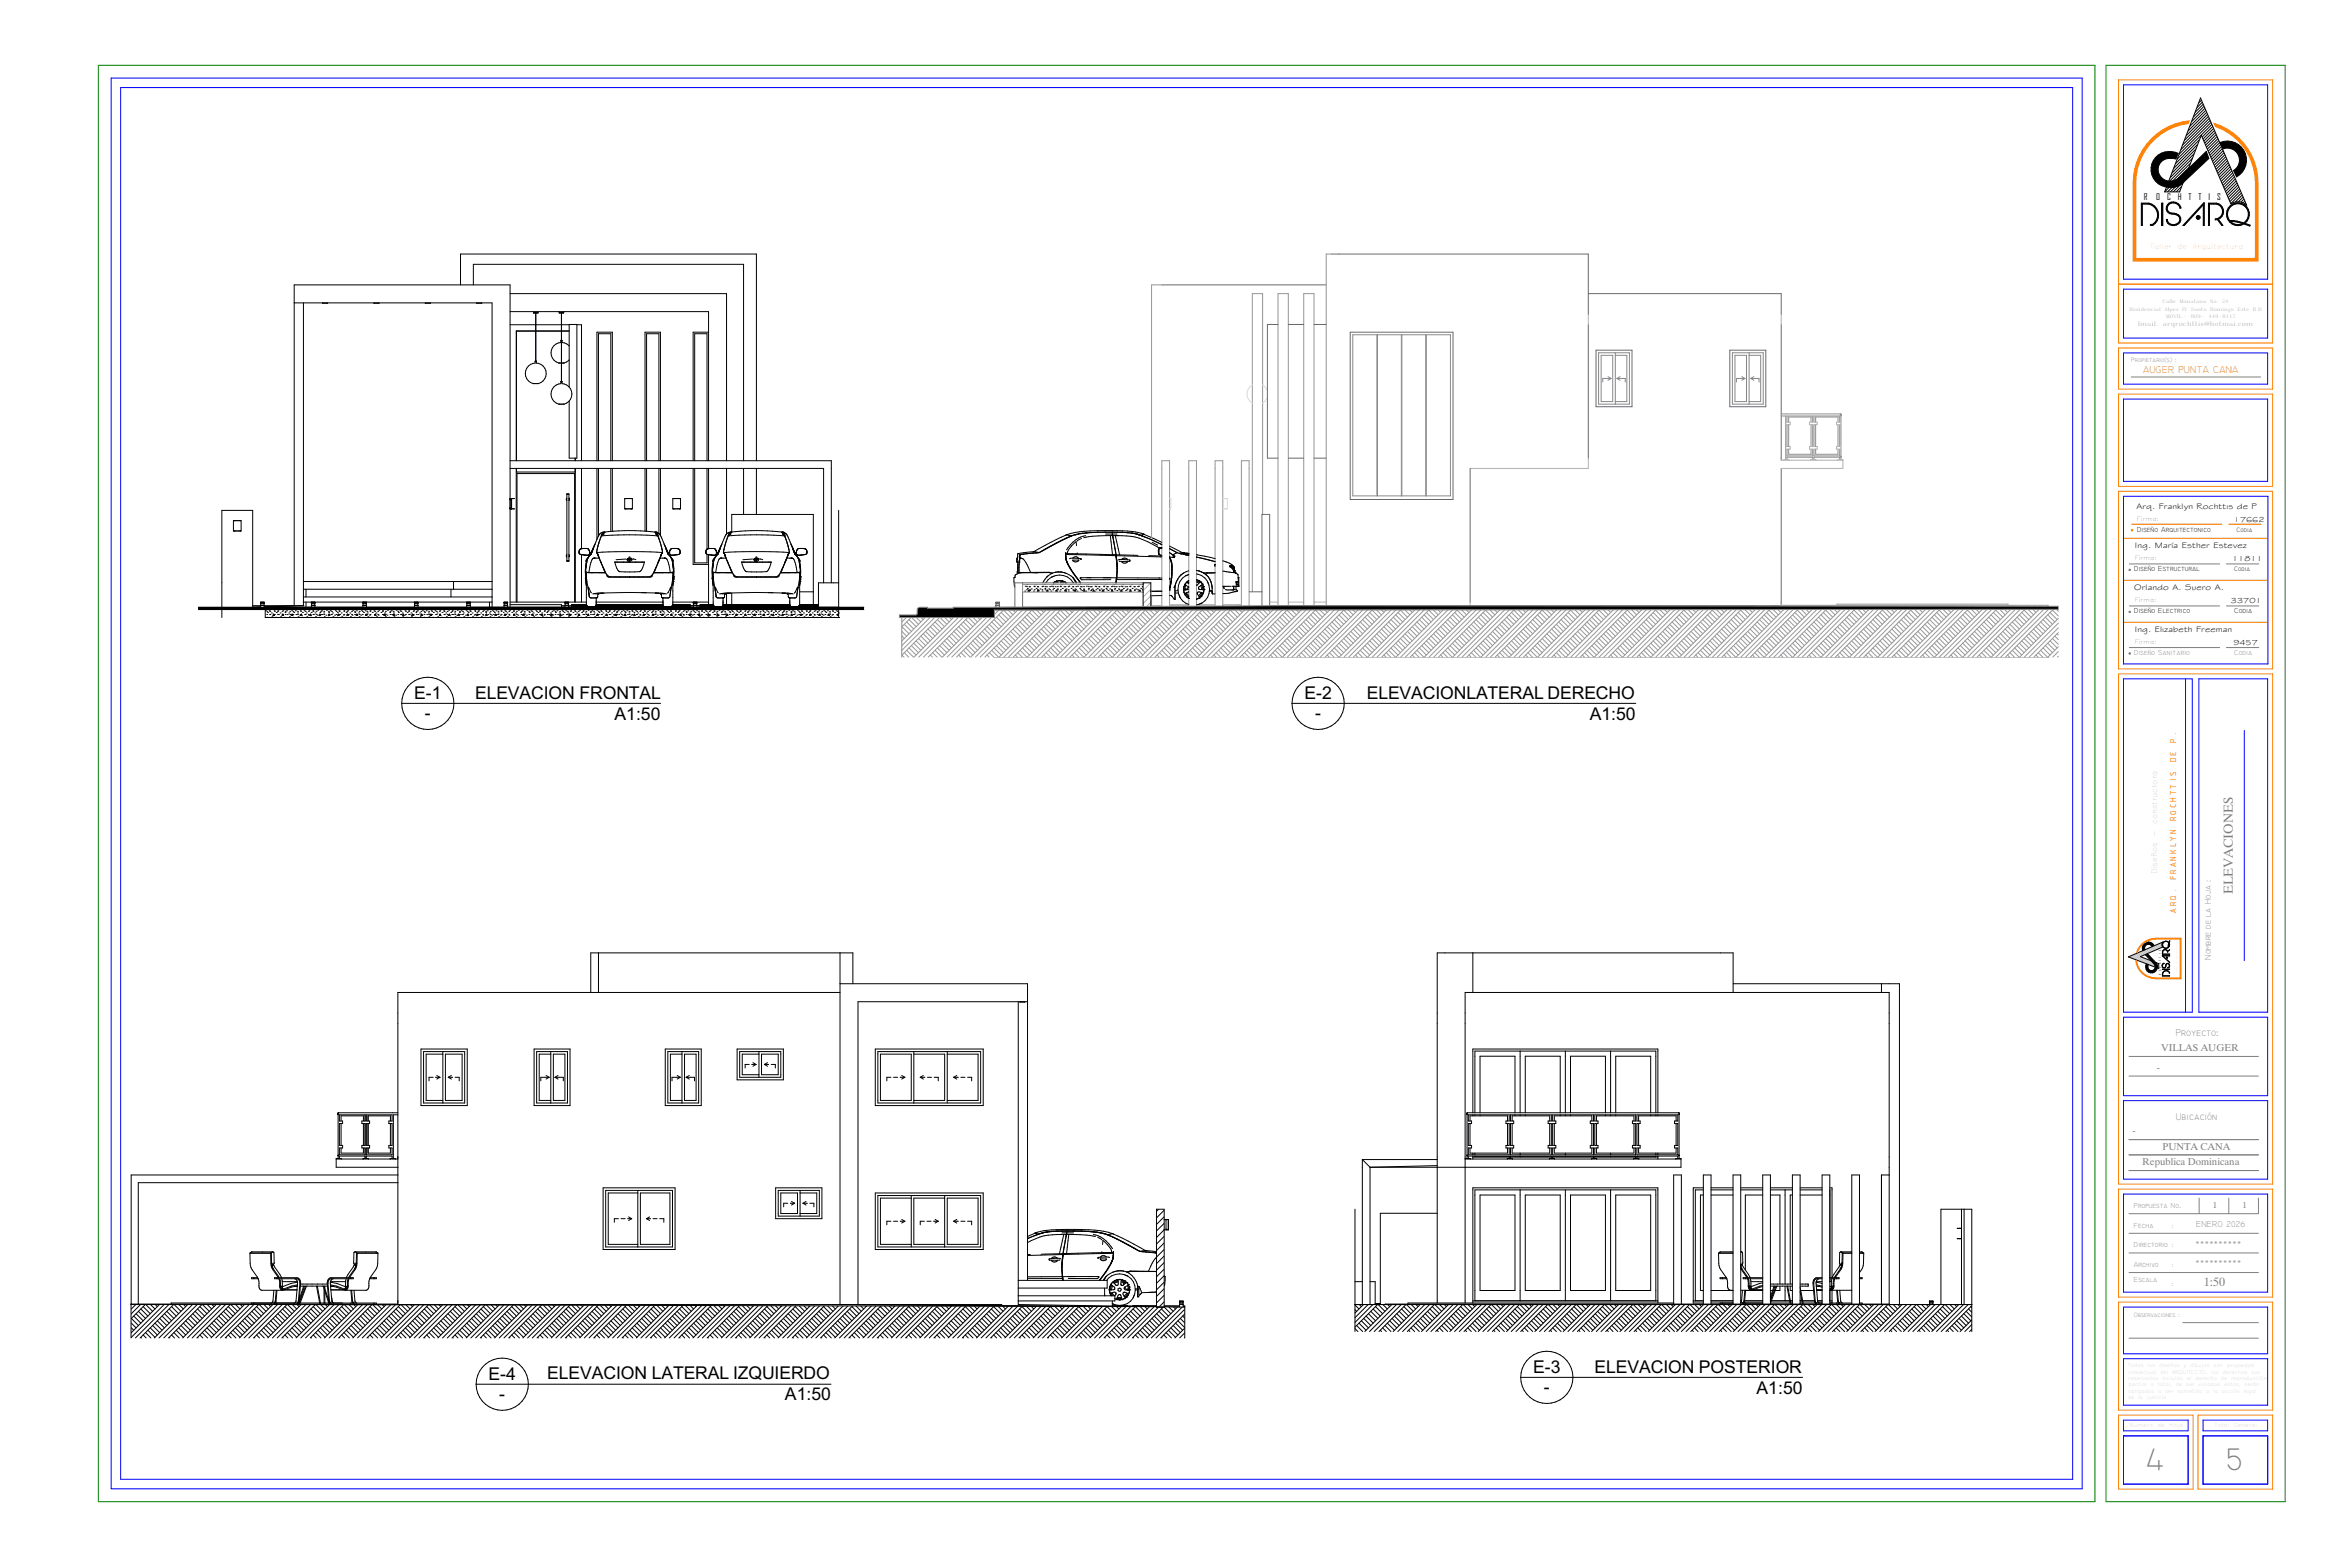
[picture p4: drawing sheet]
<svg xmlns="http://www.w3.org/2000/svg" width="914mm" height="610mm" viewBox="0 0 914 610" stroke-linecap="round" stroke-linejoin="round" font-family="sans-serif">
<defs><g id="words">
<g font-size="12.4" fill="#808080">
<text x="835.2" y="572">4</text>
<text x="866.3" y="572">5</text>
</g>
<g font-size="6.9">
<text x="161.1" y="271.8">E-1</text>
<text x="184.9" y="271.8">ELEVACION FRONTAL</text>
<text x="507.6" y="271.8">E-2</text>
<text x="531.8" y="271.8">ELEVACIONLATERAL DERECHO</text>
<text x="165.3" y="279.7">-</text>
<text x="239.1" y="279.9">A1:50</text>
<text x="511.8" y="279.7">-</text>
<text x="618.6" y="279.9">A1:50</text>
<text x="620.4" y="534">ELEVACION POSTERIOR</text>
<text x="190.1" y="536.7">E-4</text>
<text x="213" y="536.6">ELEVACION LATERAL IZQUIERDO</text>
<text x="596.5" y="534">E-3</text>
<text x="194.3" y="544.6">-</text>
<text x="305.4" y="544.8">A1:50</text>
<text x="600.7" y="541.9">-</text>
<text x="683.5" y="542.1">A1:50</text>
</g>
<text font-size="5.1" fill="#808080" x="868.8" y="347.9" transform="rotate(-90 868.8 347.9)">ELEVACIONES</text>
<text font-size="4.7" fill="#808080" x="857.6" y="500.4">1:50</text>
<text font-size="3.9" fill="#ff8000" x="833.9" y="145.2">AUGER PUNTA CANA</text>
<g font-size="3.8" fill="#808080">
<text x="846.6" y="403.2">Proyecto:</text>
<text x="840.9" y="409">VILLAS AUGER</text>
<text x="839.2" y="416.6">-</text>
<text x="846.7" y="435.7">UbicaciÛn</text>
<text x="829.7" y="441.3">-</text>
<text x="841.4" y="447.3">PUNTA CANA</text>
<text x="833.6" y="453.4">Republica Dominicana</text>
</g>
<g font-size="3.6" fill="#ff8000">
<text x="846.8" y="289.4" transform="rotate(-90 846.8 289.4)">P.</text>
<text x="846.8" y="297" transform="rotate(-90 846.8 297)">DE</text>
<text x="846.8" y="319.9" transform="rotate(-90 846.8 319.9)">ROCHTTIS</text>
<text x="846.8" y="342.8" transform="rotate(-90 846.8 342.8)">FRANKLYN</text>
<text x="846.8" y="355.5" transform="rotate(-90 846.8 355.5)">ARQ.</text>
</g>
<g font-size="3.4">
<text x="834.2" y="77.7">R</text>
<text x="839" y="77.7">O</text>
<text x="843.3" y="77.7">C</text>
<text x="847.4" y="77.7">H</text>
<text x="851.6" y="77.7">T</text>
<text x="855.5" y="77.7">T</text>
<text x="859.4" y="77.7">I</text>
<text x="862.7" y="77.7">S</text>
</g>
<g font-size="3.4" fill="#808080">
<text x="860.3" y="373.4" transform="rotate(-90 860.3 373.4)">Nombre de la Hoja :</text>
<text x="861.1" y="469.9">1</text>
<text x="872.6" y="469.9">1</text>
<text x="854.5" y="477.4">ENERO 2026</text>
<text x="854.3" y="485">**********</text>
<text x="854.3" y="492.7">**********</text>
</g>
<g font-size="3.3">
<text x="831.3" y="197.8">Arq. Franklyn Rochttis de P</text>
<text x="830.6" y="213.3">Ing. María Esther Estevez</text>
<text x="830.5" y="229.6">Orlando A. Suero A.</text>
<text x="830.6" y="245.8">Ing. Elizabeth Freeman</text>
</g>
<g font-size="3">
<text x="869.2" y="203">17662</text>
<text x="868.5" y="218.4">11811</text>
<text x="868.1" y="234.8">33701</text>
<text x="869" y="251">9457</text>
</g>
<g font-size="2.9">
<text x="831.6" y="206.8">DiseÒo Arquitectonico</text>
<text x="830.5" y="222.2">DiseÒo Estructural</text>
<text x="830.5" y="238.6">DiseÒo Electrico</text>
<text x="869.4" y="238.6">Codia</text>
</g>
<g font-size="2.9" fill="#808080">
<text x="830.5" y="254.8">DiseÒo Sanitario</text>
<text x="869.4" y="254.8">Codia</text>
<text x="830.3" y="469.9">Propuesta No.</text>
<text x="830.3" y="477.6">Fecha</text>
<text x="830.3" y="485.2">Directorio</text>
<text x="830.2" y="492.8">Archivo</text>
<text x="830.3" y="498.8">Escala</text>
</g>
<g font-size="2.8" fill="#ff8000">
<text x="836.5" y="97">Taller</text>
<text x="847.3" y="97">de</text>
<text x="853.2" y="97">Arquitectura</text>
</g>
<g font-size="2.5" fill="#808080">
<text x="829.3" y="140.7">Propietario(s) :</text>
<text x="830.3" y="512.3">Observaciones :</text>
</g>
<g font-size="2.5">
<text x="870.2" y="206.8">Codia</text>
<text x="869.4" y="222.3">Codia</text>
</g>
<g font-size="2.4" fill="#808080">
<text x="831.9" y="126.9">Imail.</text>
<text x="841.6" y="126.9">arqrochttis@hotmai.com</text>
</g>
<g font-size="2.4">
<text x="831.5" y="202.5">Firma:</text>
<text x="830.6" y="218">Firma:</text>
<text x="830.6" y="234.3">Firma:</text>
<text x="830.6" y="250.5">Firma:</text>
</g>
<text font-size="1.9" fill="#808080" x="868.2" y="537">reproducción</text>
<text font-size="1.4" fill="#fff" x="37.7" y="584.2">GSPublisherVersion 0.0.100.100</text>
<g font-size="1.1">
<text x="841" y="371.2" transform="rotate(-90 841 371.2)">I</text>
<text x="841" y="370.2" transform="rotate(-90 841 370.2)">S</text>
<text x="841" y="377.8" transform="rotate(-90 841 377.8)">O</text>
<text x="841" y="376.5" transform="rotate(-90 841 376.5)">C</text>
<text x="841" y="375.1" transform="rotate(-90 841 375.1)">H</text>
<text x="841" y="373.8" transform="rotate(-90 841 373.8)">T</text>
<text x="841" y="372.5" transform="rotate(-90 841 372.5)">T</text>
<text x="841" y="379.4" transform="rotate(-90 841 379.4)">R</text>
</g>
</g></defs>
<g fill="none" stroke="#00f" stroke-width=".39">
<path d="M826.3 33h56.1v75.6h-56.1zM826.3 112.5h56.1v19h-56.1zM826.3 137.3h56.1v12.1h-56.1zM850.4 264.1v129.7M873.3 284.2v89.5M826.3 428.2h56.1v30.5h-56.1zM826.3 464.5h56.1v38.2h-56.1zM826.3 508.5h56.1v18.2h-56.1zM826.3 528.6h56.1v18.1h-56.1zM826.3 552.5h25.1v4.1h-25.1zM826.3 558.6h25.1v18.8h-25.1zM857.2 552.5h25.2v4.1h-25.2z"/>
<path d="M857.2 558.6h25.2v18.8h-25.2z"/>
</g>
<g fill="none" stroke="#ff8000" stroke-width=".39">
<path d="M824.3 110.5h60v23h-60zM826.4 209.4h56.1M829.4 204h35.1M867.2 204h12.6M826.4 225.8h56.1M826.4 242.1h56.1M824.3 462.6h60v42h-60zM824.3 506.6h60v42h-60z"/>
<circle cx="829.6" cy="206.3" r=".25"/>
</g>
<g fill="none" stroke="#808080" stroke-width=".39">
<path d="M829.3 146.7h50.3M828.5 219.4h35.2M866.3 219.4h12.6M828.5 235.7h35.2M866.3 235.7h12.6M828.5 251.9h35.2M866.3 251.9h12.6M828.4 418.6h50.4M828.4 411h50.4M828.4 449.3h50.4M828.4 443.3h50.4M828.4 455.4h50.4"/>
<path d="M828.4 479.8h50.4M855.7 466.1v6.1M867.2 466.1v6.1M878.8 466.1v6.1h-50.4M828.4 487.4h50.4M828.4 495.1h50.4M849.3 514.5h29.5M828.4 520.6h50.4"/>
<circle cx="828.7" cy="238" r=".25"/>
<circle cx="828.7" cy="221.7" r=".25"/>
<circle cx="828.7" cy="254.2" r=".25"/>
</g>
<g fill="none" stroke="#000" stroke-width=".39">
<path d="M856.2 38.1l18 41.7a4.9 4.9 0 0 0-6.2-.5l-11.5-26.7-4.9 12.9-3.7 3.6a4.8 4.8 0 0 1-4 1.4zM856.3 38.2l-.1 .1M856.6 39l-1.1 1.1M857 39.8l-2.2 2.1M853.8 59.8l-9.4 9.4M854.5 57.9l-9.5 9.5M855.2 56.1l-9.5 9.5M855.9 54.3l-9.5 9.4M857.3 40.5l-3.2 3.3M857.6 41.3l-4.2 4.3M858 42.1l-5.3 5.3M858.3 42.9l-6.3 6.3"/>
<path d="M858.6 43.7l-7.3 7.3M859 44.5l-8.4 8.3M859.3 45.3l-9.4 9.4M859.7 46l-10.5 10.5M860 46.8l-11.5 11.5M860.3 47.6l-12.5 12.5M860.7 48.4l-13.6 13.5M861 49.2l-4.1 4.1M861.3 50l-4.1 4.1M861.7 50.8l-4.2 4.1M862 51.5l-4.1 4.2M862.4 52.3l-4.2 4.2"/>
<path d="M862.7 53.1l-4.2 4.2M863 53.9l-4.1 4.1M863.4 54.7l-4.2 4.1M863.7 55.5l-4.1 4.1M863.8 55.4a7.4 7.4 0 0 1 9.6 3.7 7.4 7.4 0 0 1-3.1 9.7l-1.2-2.4a4.7 4.7 0 0 0 1.8-6.1 4.7 4.7 0 0 0-5.9-2.4zM864 56.2l-4.1 4.2M864.4 57l-4.2 4.2M864.7 57.8l-4.1 4.2M865.1 58.6l-4.2 4.1M865.4 59.4l-4.2 4.1M843 72.8l-.7 1.9M843 72.8h.8"/>
<path d="M843 72.8h.1M843.8 72.8a6.9 6.9 0 0 0 5.7-1.7l-1.4 3.6h-5.8M843.8 72.8l1.3 .1M844.1 72.8l-1.8 1.9M845.2 72.9l-1.8 1.8M846.5 72.6l-2 2.1M847.9 69.1a4.6 4.6 0 0 1-7.2-.4 4.6 4.6 0 0 1 2-6.9l2.5-.2 1.5 .2 .8-2.2a7.1 7.1 0 0 0-9.3 2.4 7.1 7.1 0 0 0 1.6 9.5l1.2 .7 2.8 .6M847.9 69.1l10.6-10.2 1 2.7-9.8 9.2a6.9 6.9 0 0 1-4.6 2.1M848.2 74.3l-.3 .4M848.5 71.8l-2.9 2.9M848.9 72.5l-2.1 2.2M851.7 65.2l-4.3 4.3"/>
<path d="M852.4 63.4l-7 7M853.1 61.6l-8.9 8.9M865.7 60.2l-4.1 4.1M866.1 61l-4.2 4.1M866.4 61.7l-4.1 4.2M866.7 62.5l-4.1 4.2M867.1 63.3l-4.2 4.2M867.4 64.1l-4.1 4.1M867.8 64.9l-4.2 4.1M868.1 65.7l-4.2 4.1M868.4 66.4l-4.1 4.2M868.8 67.2l-4.2 4.2"/>
<path d="M869.1 68l-4.1 4.2M869.4 68.8l-4.1 4.1M869.8 69.6l-4.2 4.1M870.1 70.4l-4.1 4.1M870.5 71.2l-4.2 4.1M870.8 71.9l-4.1 4.2M871.1 72.7l-4.1 4.2M871.5 73.5l-4.2 4.2M871.8 74.3l-4.1 4.1M872.1 75.1l-4.1 4.1M872.5 75.9l-2.7 2.7M872.8 76.6l-1.8 1.9"/>
<path d="M873.2 77.4l-1.2 1.2M873.5 78.2l-.7 .7M873.8 79l-.3 .3M874.2 79.8h.1"/>
</g>
<g fill="#000">
<path d="M838.7 61.3a7.6 7.6 0 0 1 8.8-1.7l-.8 2.2a5.1 5.1 0 0 0-6.9 3.2 4.7 4.7 0 0 0 2.5 5 4.7 4.7 0 0 0 5.6-.9l10.6-10.2 1 2.7-9.8 9.2a7.4 7.4 0 0 1-8.9 1.3 7.4 7.4 0 0 1-3.5-8.3z" fill-rule="evenodd"/>
<path d="M863.8 55.4a7.4 7.4 0 0 1 9.6 3.7 7.4 7.4 0 0 1-3.1 9.7l-1.2-2.4a4.7 4.7 0 0 0 1.8-6.1 4.7 4.7 0 0 0-5.9-2.4z" fill-rule="evenodd"/>
</g>
<path d="M837.2 53.9a24.3 24.3 0 0 1 14.6-6.9l-.4 1.1a23.3 23.3 0 0 0-20.4 23.1v29.3h46.6v-29.3a23.3 23.3 0 0 0-15.6-22l-.5-1.2a24.3 24.3 0 0 1 17.1 23.2v30.4h-48.6v-30.4a24.3 24.3 0 0 1 7.2-17.3z" fill-rule="evenodd" fill="#ff8000"/>
<path d="M837.2 53.9a24.3 24.3 0 0 1 14.6-6.9l-.4 1.1a23.3 23.3 0 0 0-20.4 23.1v29.3h46.6v-29.3a23.3 23.3 0 0 0-15.6-22l-.5-1.2a24.3 24.3 0 0 1 17.1 23.2v30.4h-48.6v-30.4a24.3 24.3 0 0 1 7.2-17.3z" fill="none" stroke="#ff8000" stroke-width=".39"/>
<g fill="#000">
<path d="M833.2 79a5 5 0 0 1 6.6 5.7l-1.1 2.2-1 .8h-1v-.4a3 3 0 0 0 2.8-2.7 4.5 4.5 0 0 0-5.9-5.2v8.3h-.4z" fill-rule="evenodd"/>
<path d="M843.3 79.6a2.99 2.99 0 0 1 3.1-1 2.99 2.99 0 0 1 2.2 2.4h-.4a2.49 2.49 0 0 0-2.6-2 2.49 2.49 0 0 0-2.3 2.3 2.11 2.11 0 0 0 2.6 1.6 2.43 2.43 0 0 1 2.7 2.4 2.43 2.43 0 0 1-2.6 2.5 2.59 2.59 0 0 1-3.1-2.4h.4a2.42 2.42 0 0 0 2.7 2 2.42 2.42 0 0 0 2.1-2.5 2.65 2.65 0 0 0-3-1.6 2.24 2.24 0 0 1-2-1.3 2.24 2.24 0 0 1 .2-2.4z" fill-rule="evenodd"/>
<path d="M857.5 78.9h.2v8.8h-.4v-8l-7.4 8h-.5z" fill-rule="evenodd"/>
<path d="M859.3 79h3.2a3.3 3.3 0 0 1 2.7 2.9 3.3 3.3 0 0 1-2 3.4l1.7 2.4h-.4l-1.7-2.3-.8 .1v-.3a2.89 2.89 0 0 0 2.8-3.2 2.89 2.89 0 0 0-3.4-2.6h-1.7v8.3h-.4z" fill-rule="evenodd"/>
<path d="M867.8 80a4.5 4.5 0 0 1 6.4 .4 4.5 4.5 0 0 1-.7 6.4l2 .8-.1 .4-2.3-.9a4.5 4.5 0 0 1-5.9-1.1 4.5 4.5 0 0 1 .6-6zM867.8 80.5a4.1 4.1 0 0 0-.2 5.3h1.5l4 .9a4.1 4.1 0 0 0 .8-6 4.1 4.1 0 0 0-6.1-.2zM867.9 86.2a4.1 4.1 0 0 0 4.7 .8z" fill-rule="evenodd"/>
<path d="M834 367.5a2.41 2.41 0 0 1 4.1 .2l-.8 .4a1.53 1.53 0 0 0-2-.6 1.53 1.53 0 0 0-.7 1.9l-.8 .4-.2-.8z" fill-rule="evenodd"/>
<path d="M834.9 371.5l.9-.3 3 3.2a2.35 2.35 0 0 1 .3 3.1 2.35 2.35 0 0 1-3.1 .6 2.35 2.35 0 0 1-.9-3l.7 .3a1.63 1.63 0 0 0 1 2.2 1.53 1.53 0 0 0 1.7-.8 1.53 1.53 0 0 0-.3-1.8z" fill-rule="evenodd"/>
<circle cx="855.3" cy="84.6" r=".76"/>
</g>
<g fill="none" stroke="#000" stroke-width=".39">
<path d="M833.2 79a5 5 0 0 1 6.6 5.7l-1.1 2.2-1 .8h-1v-.4a3 3 0 0 0 2.8-2.7 4.5 4.5 0 0 0-5.9-5.2v8.3h-.4zM841.2 79h.4v8.7h-.4zM841.4 79v8.7M843.3 79.6a2.99 2.99 0 0 1 3.1-1 2.99 2.99 0 0 1 2.2 2.4h-.4a2.49 2.49 0 0 0-2.6-2 2.49 2.49 0 0 0-2.3 2.3 2.11 2.11 0 0 0 2.6 1.6 2.43 2.43 0 0 1 2.7 2.4 2.43 2.43 0 0 1-2.6 2.5 2.59 2.59 0 0 1-3.1-2.4h.4a2.42 2.42 0 0 0 2.7 2 2.42 2.42 0 0 0 2.1-2.5 2.65 2.65 0 0 0-3-1.6 2.24 2.24 0 0 1-2-1.3 2.24 2.24 0 0 1 .2-2.4zM857.5 78.9h.2v8.8h-.4v-8l-7.4 8h-.5zM859.3 79h3.2a3.3 3.3 0 0 1 2.7 2.9 3.3 3.3 0 0 1-2 3.4l1.7 2.4h-.4l-1.7-2.3-.8 .1v-.3a2.89 2.89 0 0 0 2.8-3.2 2.89 2.89 0 0 0-3.4-2.6h-1.7v8.3h-.4zM867.8 80a4.5 4.5 0 0 1 6.4 .4 4.5 4.5 0 0 1-.7 6.4l2 .8-.1 .4-2.3-.9a4.5 4.5 0 0 1-5.9-1.1 4.5 4.5 0 0 1 .6-6zM867.8 80.5a4.1 4.1 0 0 1 6.1 .2 4.1 4.1 0 0 1-.8 6l-4-.9h-1.5a4.1 4.1 0 0 1 .2-5.3zM867.9 86.2l4.7 .8a4.1 4.1 0 0 1-4.7-.8zM834 367.5a2.41 2.41 0 0 1 4.1 .2l-.8 .4a1.53 1.53 0 0 0-2-.6 1.53 1.53 0 0 0-.7 1.9l-.8 .4-.2-.8zM837 373.8l-4.2-1.6 8.7-3.8-.2-1.3 .4-.7-13.6 5.9 10.5 4M838.6 376.3a1.44 1.44 0 0 1-1.4 1.3 1.44 1.44 0 0 1-1.4-1.3v-.9l-.7-.3a2.28 2.28 0 0 0 1.4 3.3 2.28 2.28 0 0 0 2.9-2.1"/>
<path d="M839.4 375.6l-.6-1.2-3-3.2-.9 .3 3.3 3.5 .4 1.3M839.4 375.6l-.6-1.2 1.2 .5v1.9l-.6-.3v-.2M839.4 375.6v.7"/>
<circle cx="855.3" cy="84.6" r=".76"/>
</g>
<g fill="none" stroke="#c0c0c0" stroke-width=".39">
<path d="M828.3 372.2l.2 .2M828.7 372l.8 .8M829.2 371.8l1.4 1.4M829.6 371.6l2 2M830.1 371.4l2.6 2.6M830.5 371.2l3.2 3.2M831 371l3.8 3.8M831.4 370.8l4.4 4.4M831.9 370.6l1.3 1.4M832.4 370.4l1.3 1.4M832.8 370.3l1.3 1.3M833.3 370.1l1.3 1.3"/>
<path d="M833.7 369.9l1.4 1.3M833.8 372.5l3 3.1M834.2 369.7l1.3 1.3M834.6 369.5l1.4 1.3M834.8 372.9l3.1 3.1M835.1 369.3l1.3 1.3M835.5 369.1l1.4 1.3M835.9 373.3l2.7 2.8M836 368.9l1.3 1.3M836.4 368.7l1.4 1.3M836.9 368.5l1.3 1.3M836.9 373.7l1.3 1.3"/>
<path d="M837.3 368.3l1.4 1.3M837.8 368.1l1.3 1.4M838.2 367.9l1.4 1.4M838.7 367.7l1.3 1.4M839 374.5l1 1M839.1 367.5l1.4 1.4M839.4 375.5l.6 .6M839.4 376.2l.6 .6M839.6 367.3l1.3 1.4M840 367.1l1.4 1.4M840.5 366.9l.7 .8M840.9 366.7l.4 .4"/>
<path d="M841.4 366.6l.1 .1"/>
</g>
<path d="M833.6 367a7.9 7.9 0 0 1 5.3-2h9.8v15.7h-9.8a7.9 7.9 0 0 1-7.9-7l.4 .1a7.5 7.5 0 0 0 7.5 6.6h9.5v-15.1h-9.5a7.5 7.5 0 0 0-7.2 5.1l-.4 .2 .6-1.4z" fill-rule="evenodd" fill="#ff8000"/>
<path d="M824.3 31.1h60v79.4h-60zM824.3 135.4h60v16h-60zM824.3 153.3h60v35.9h-60zM824.3 191.1h60v69.1h-60zM824.3 262.2h60v198.4h-60zM833.6 367a7.9 7.9 0 0 1 5.3-2h9.8v15.7h-9.8a7.9 7.9 0 0 1-7.9-7l.4 .1a7.5 7.5 0 0 0 7.5 6.6h9.5v-15.1h-9.5a7.5 7.5 0 0 0-7.2 5.1l-.4 .2 .6-1.4zM824.3 550.5h29v28.8h-29zM855.3 550.5h29v28.8h-29z" fill="none" stroke="#ff8000" stroke-width=".39"/>
<g fill="#000">
<path d="M841.6 375l.4-.3-.6 1 .3 .7 .8-.1 .2-.4a.86 .86 0 0 1 .7-1 .86 .86 0 0 1 1 .8 .86 .86 0 0 1-.9 .9l.5-.5 .1-.5-.5-.7a.97 .97 0 0 0-.9 1.3l-.5 .4a.91 .91 0 0 1-.9-.6 .91 .91 0 0 1 .3-1z" fill-rule="evenodd"/>
<path d="M841.4 371.8h2.8l-2.6 .1 2.6 2.6z" fill-rule="evenodd"/>
<path d="M841.6 378.2a1.41 1.41 0 0 1 1.4-.7 1.41 1.41 0 0 1 1.2 1.1 1.43 1.43 0 0 0-1.8-.8 1.43 1.43 0 0 0-.9 1.8l2.7 .1h-2.8z" fill-rule="evenodd"/>
<path d="M841.6 369.7a1.07 1.07 0 0 1 1.8 .3l.8-.6-.7 1a1.08 1.08 0 0 0-1.4-.9 1.08 1.08 0 0 0-.6 1.6l2.7 .2h-2.8z" fill-rule="evenodd"/>
<path d="M841.6 366.7a1.45 1.45 0 0 1 2.3 0l.4-.7-.3 .8a1.45 1.45 0 0 1-1.2 2.2 1.45 1.45 0 0 1-1.2-2.3zM841.7 366.7a1.32 1.32 0 0 0 .2 1.8 1.32 1.32 0 0 0 1.7 .1l.3-1.8a1.32 1.32 0 0 0-2.2-.1zM844 367l-.3 1.5 .3-.5z" fill-rule="evenodd"/>
<circle cx="843.2" cy="372.6" r=".25"/>
</g>
<g fill="none" stroke="#000" stroke-width=".39">
<path d="M841.4 371.8h2.8l-2.6 .1 2.6 2.6zM841.4 377l2.8 .1zM841.6 375l.4-.3-.6 1 .3 .7 .8-.1 .2-.4a.86 .86 0 0 1 .7-1 .86 .86 0 0 1 1 .8 .86 .86 0 0 1-.9 .9l.5-.5 .1-.5-.5-.7a.97 .97 0 0 0-.9 1.3l-.5 .4a.91 .91 0 0 1-.9-.6 .91 .91 0 0 1 .3-1zM841.6 366.7a1.45 1.45 0 0 1 2.3 0l.4-.7-.3 .8a1.45 1.45 0 0 1-1.2 2.2 1.45 1.45 0 0 1-1.2-2.3zM841.6 369.7a1.07 1.07 0 0 1 1.8 .3l.8-.6-.7 1a1.08 1.08 0 0 0-1.4-.9 1.08 1.08 0 0 0-.6 1.6l2.7 .2h-2.8zM841.6 378.2a1.41 1.41 0 0 1 1.4-.7 1.41 1.41 0 0 1 1.2 1.1 1.43 1.43 0 0 0-1.8-.8 1.43 1.43 0 0 0-.9 1.8l2.7 .1h-2.8zM841.7 366.7a1.32 1.32 0 0 1 2.2 .1l-.3 1.8a1.32 1.32 0 0 1-1.7-.1 1.32 1.32 0 0 1-.2-1.8zM844 367v1l-.3 .5z"/>
<circle cx="843.2" cy="372.6" r=".25"/>
</g>
<path d="M43.3 30.4h766.9v548.8h-766.9zM46.9 34.1h759.6v541.4h-759.6zM826.3 155.2h56.1v32.1h-56.1zM826.3 193.1h56.2v65.2h-56.2zM826.3 264.1h26.7v129.7h-26.7zM855.6 264.1h26.8v129.7h-26.8zM826.3 395.7h56.1v30.5h-56.1zM826.3 558.6h25.1v18.8h-25.1zM857.2 558.6h25.2v18.8h-25.2z" fill="none" stroke="#00f" stroke-width=".39"/>
<path d="M38.3 25.4h776.9v558.8h-776.9zM819.5 25.4h69.7v558.8h-69.7z" fill="none" stroke="#008000" stroke-width=".39"/>
<!-- layer: aceras y calles -->
<path d="M195.6 236.2h130.7v4h-130.7z" fill-rule="evenodd" fill="#fff"/>
<g fill="none" stroke="#000" stroke-width=".39">
<path d="M195.8 238.2h.1M196.4 237.6h.1M196.5 238.9l.3 .5h-.6zM196.6 239.1h.1M196.8 239h.1M196.8 237.8h.1M196.8 236.6h.1M197.2 238.5h.1M197.4 239.9h.1M197.4 236.5h.1M198 239h.1M198 237.8h.1"/>
<path d="M198 236.6h.1M198 236.2h.5M198.1 239.3h.1M198.3 237.4h.1M198.9 236.8h.1M199.1 238.2h.1M199.8 239h.1M199.8 237.8h.1M199.8 236.6h.1M199.8 237.6h.1M200 239.1h.1M200.1 238.9l.3 .5h-.6z"/>
<path d="M200.6 238.5h.1M200.8 239.9h.1M200.8 236.5h.1M201 239h.1M201 237.8h.1M201 236.6h.1M201.5 239.3h.1M201.6 236.2h.5M201.7 237.4h.1M202.3 236.8h.1M202.5 238.2h.1M202.8 239h.1"/>
<path d="M202.8 237.8h.1M202.8 236.6h.1M203.2 237.6h.1M203.4 239.1h.1M203.7 238.9l.3 .5h-.6zM204 239h.1M204 237.8h.1M204 236.6h.1M204 238.5h.1M204.2 239.9h.1M204.2 236.5h.1M204.9 239.3h.1"/>
<path d="M205.1 237.4h.1M205.2 236.2h.5M205.7 236.8h.1M205.8 239h.1M205.8 237.8h.1M205.8 236.6h.1M205.9 238.2h.1M206.6 237.6h.1M206.8 239.1h.1M207 239h.1M207 237.8h.1M207 236.6h.1"/>
<path d="M207.3 238.9l.3 .5h-.6zM207.4 238.5h.1M207.6 239.9h.1M207.6 236.5h.1M208.3 239.3h.1M208.5 237.4h.1M208.8 239h.1M208.8 237.8h.1M208.8 236.6h.1M208.8 236.2h.5M209.1 236.8h.1M209.3 238.2h.1"/>
<path d="M210 237.6h.1M210 239h.1M210 237.8h.1M210 236.6h.1M210.2 239.1h.1M210.8 238.5h.1M210.9 238.9l.3 .5h-.6zM211 239.9h.1M211 236.5h.1M211.7 239.3h.1M211.8 239h.1M211.8 237.8h.1"/>
<path d="M211.8 236.6h.1M211.9 237.4h.1M212.4 236.2h.5M212.5 236.8h.1M212.7 238.2h.1M213 239h.1M213 237.8h.1M213 236.6h.1M213.4 237.6h.1M213.6 239.1h.1M214.2 238.5h.1M214.4 239.9h.1"/>
<path d="M214.4 236.5h.1M214.5 238.9l.3 .5h-.6zM214.8 239h.1M214.8 237.8h.1M214.8 236.6h.1M215.1 239.3h.1M215.3 237.4h.1M215.9 236.8h.1M216 239h.1M216 237.8h.1M216 236.6h.1M216 236.2h.5"/>
<path d="M216.1 238.2h.1M216.8 237.6h.1M217 239.1h.1M217.6 238.5h.1M217.8 239h.1M217.8 237.8h.1M217.8 236.6h.1M217.8 239.9h.1M217.8 236.5h.1M218.1 238.9l.3 .5h-.6zM218.5 239.3h.1M218.7 237.4h.1"/>
<path d="M219 239h.1M219 237.8h.1M219 236.6h.1M219.3 236.8h.1M219.5 238.2h.1M219.6 236.2h.5M220.1 237.6h.1M220.4 239.1h.1M220.8 239h.1M220.8 237.8h.1M220.8 236.6h.1M221 238.5h.1"/>
<path d="M221.2 239.9h.1M221.2 236.5h.1M221.7 238.9l.3 .5h-.6zM221.8 239.3h.1M222 239h.1M222 237.8h.1M222 236.6h.1M222.1 237.4h.1M222.7 236.8h.1M222.9 238.2h.1M223.2 236.2h.5M223.5 237.6h.1"/>
<path d="M223.8 239.1h.1M223.8 239h.1M223.8 237.8h.1M223.8 236.6h.1M224.4 238.5h.1M224.6 239.9h.1M224.6 236.5h.1M225 239h.1M225 237.8h.1M225 236.6h.1M225.2 239.3h.1M225.3 238.9l.3 .5h-.6z"/>
<path d="M225.5 237.4h.1M226.1 236.8h.1M226.3 238.2h.1M226.8 239h.1M226.8 237.8h.1M226.8 236.6h.1M226.8 236.2h.5M226.9 237.6h.1M227.1 239.1h.1M227.8 238.5h.1M228 239h.1M228 237.8h.1"/>
<path d="M228 236.6h.1M228 239.9h.1M228 236.5h.1M228.6 239.3h.1M228.8 237.4h.1M228.9 238.9l.3 .5h-.6zM229.5 236.8h.1M229.7 238.2h.1M229.8 239h.1M229.8 237.8h.1M229.8 236.6h.1M230.3 237.6h.1"/>
<path d="M230.4 236.2h.5M230.5 239.1h.1M231 239h.1M231 237.8h.1M231 236.6h.1M231.2 238.5h.1M231.4 239.9h.1M231.4 236.5h.1M232 239.3h.1M232.2 237.4h.1M232.5 238.9l.3 .5h-.6zM232.8 239h.1"/>
<path d="M232.8 237.8h.1M232.8 236.6h.1M232.9 236.8h.1M233.1 238.2h.1M233.7 237.6h.1M233.9 239.1h.1M234 239h.1M234 237.8h.1M234 236.6h.1M234 236.2h.5M234.6 238.5h.1M234.8 239.9h.1"/>
<path d="M234.8 236.5h.1M235.4 239.3h.1M235.6 237.4h.1M235.8 239h.1M235.8 237.8h.1M235.8 236.6h.1M236.1 238.9l.3 .5h-.6zM236.3 236.8h.1M236.5 238.2h.1M237 239h.1M237 237.8h.1M237 236.6h.1"/>
<path d="M237.1 237.6h.1M237.3 239.1h.1M237.6 236.2h.5M238 238.5h.1M238.2 239.9h.1M238.2 236.5h.1M238.8 239h.1M238.8 237.8h.1M238.8 236.6h.1M238.8 239.3h.1M239 237.4h.1M239.7 236.8h.1"/>
<path d="M239.7 238.9l.3 .5h-.6zM239.9 238.2h.1M240 239h.1M240 237.8h.1M240 236.6h.1M240.5 237.6h.1M240.7 239.1h.1M241.2 236.2h.5M241.4 238.5h.1M241.6 239.9h.1M241.6 236.5h.1M241.8 239h.1"/>
<path d="M241.8 237.8h.1M241.8 236.6h.1M242.2 239.3h.1M242.4 237.4h.1M243 239h.1M243 237.8h.1M243 236.6h.1M243.1 236.8h.1M243.3 238.2h.1M243.3 238.9l.3 .5h-.6zM243.9 237.6h.1M244.1 239.1h.1"/>
<path d="M244.8 238.5h.1M244.8 239h.1M244.8 237.8h.1M244.8 236.6h.1M244.8 236.2h.5M245 239.9h.1M245 236.5h.1M245.6 239.3h.1M245.8 237.4h.1M246 239h.1M246 237.8h.1M246 236.6h.1"/>
<path d="M246.5 236.8h.1M246.7 238.2h.1M246.9 238.9l.3 .5h-.6zM247.3 237.6h.1M247.5 239.1h.1M247.8 239h.1M247.8 237.8h.1M247.8 236.6h.1M248.1 238.5h.1M248.4 239.9h.1M248.4 236.5h.1M248.4 236.2h.5"/>
<path d="M249 239h.1M249 237.8h.1M249 236.6h.1M249 239.3h.1M249.2 237.4h.1M249.8 236.8h.1M250.1 238.2h.1M250.5 238.9l.3 .5h-.6zM250.7 237.6h.1M250.8 239h.1M250.8 237.8h.1M250.8 236.6h.1"/>
<path d="M250.9 239.1h.1M251.5 238.5h.1M251.8 239.9h.1M251.8 236.5h.1M252 239h.1M252 237.8h.1M252 236.6h.1M252 236.2h.5M252.4 239.3h.1M252.6 237.4h.1M253.2 236.8h.1M253.5 238.2h.1"/>
<path d="M253.8 239h.1M253.8 237.8h.1M253.8 236.6h.1M254.1 238.9l.3 .5h-.6zM254.1 237.6h.1M254.3 239.1h.1M254.9 238.5h.1M255 239h.1M255 237.8h.1M255 236.6h.1M255.1 239.9h.1M255.1 236.5h.1"/>
<path d="M255.6 236.2h.5M255.8 239.3h.1M256 237.4h.1M256.6 236.8h.1M256.8 239h.1M256.8 237.8h.1M256.8 236.6h.1M256.8 238.2h.1M257.5 237.6h.1M257.7 238.9l.3 .5h-.6zM257.7 239.1h.1M258 239h.1"/>
<path d="M258 237.8h.1M258 236.6h.1M258.3 238.5h.1M258.5 239.9h.1M258.5 236.5h.1M259.2 239.3h.1M259.2 236.2h.5M259.4 237.4h.1M259.8 239h.1M259.8 237.8h.1M259.8 236.6h.1M260 236.8h.1"/>
<path d="M260.2 238.2h.1M260.9 237.6h.1M261 239h.1M261 237.8h.1M261 236.6h.1M261.1 239.1h.1M261.3 238.9l.3 .5h-.6zM261.7 238.5h.1M261.9 239.9h.1M261.9 236.5h.1M262.6 239.3h.1M262.8 239h.1"/>
<path d="M262.8 237.8h.1M262.8 236.6h.1M262.8 237.4h.1M262.8 236.2h.5M263.4 236.8h.1M263.6 238.2h.1M264 239h.1M264 237.8h.1M264 236.6h.1M264.3 237.6h.1M264.5 239.1h.1M264.9 238.9l.3 .5h-.6z"/>
<path d="M265.1 238.5h.1M265.3 239.9h.1M265.3 236.5h.1M265.8 239h.1M265.8 237.8h.1M265.8 236.6h.1M266 239.3h.1M266.2 237.4h.1M266.4 236.2h.5M266.8 236.8h.1M267 239h.1M267 237.8h.1"/>
<path d="M267 236.6h.1M267 238.2h.1M267.7 237.6h.1M267.9 239.1h.1M268.5 238.9l.3 .5h-.6zM268.5 238.5h.1M268.7 239.9h.1M268.7 236.5h.1M268.8 239h.1M268.8 237.8h.1M268.8 236.6h.1M269.4 239.3h.1"/>
<path d="M269.6 237.4h.1M270 239h.1M270 237.8h.1M270 236.6h.1M270 236.2h.5M270.2 236.8h.1M270.4 238.2h.1M271.1 237.6h.1M271.3 239.1h.1M271.8 239h.1M271.8 237.8h.1M271.8 236.6h.1"/>
<path d="M271.9 238.5h.1M272.1 238.9l.3 .5h-.6zM272.1 239.9h.1M272.1 236.5h.1M272.8 239.3h.1M273 237.4h.1M273 239h.1M273 237.8h.1M273 236.6h.1M273.6 236.2h.5M273.6 236.8h.1M273.8 238.2h.1"/>
<path d="M274.5 237.6h.1M274.7 239.1h.1M274.8 239h.1M274.8 237.8h.1M274.8 236.6h.1M275.3 238.5h.1M275.5 239.9h.1M275.5 236.5h.1M275.7 238.9l.3 .5h-.6zM276 239h.1M276 237.8h.1M276 236.6h.1"/>
<path d="M276.2 239.3h.1M276.4 237.4h.1M277 236.8h.1M277.2 236.2h.5M277.2 238.2h.1M277.8 239h.1M277.8 237.8h.1M277.8 236.6h.1M277.8 237.6h.1M278.1 239.1h.1M278.7 238.5h.1M278.9 239.9h.1"/>
<path d="M278.9 236.5h.1M279 239h.1M279 237.8h.1M279 236.6h.1M279.3 238.9l.3 .5h-.6zM279.5 239.3h.1M279.8 237.4h.1M280.4 236.8h.1M280.6 238.2h.1M280.8 239h.1M280.8 237.8h.1M280.8 236.6h.1"/>
<path d="M280.8 236.2h.5M281.2 237.6h.1M281.5 239.1h.1M282 239h.1M282 237.8h.1M282 236.6h.1M282.1 238.5h.1M282.3 239.9h.1M282.3 236.5h.1M282.9 238.9l.3 .5h-.6zM282.9 239.3h.1M283.2 237.4h.1"/>
<path d="M283.8 239h.1M283.8 237.8h.1M283.8 236.6h.1M283.8 236.8h.1M284 238.2h.1M284.4 236.2h.5M284.6 237.6h.1M284.8 239.1h.1M285 239h.1M285 237.8h.1M285 236.6h.1M285.5 238.5h.1"/>
<path d="M285.7 239.9h.1M285.7 236.5h.1M286.3 239.3h.1M286.5 238.9l.3 .5h-.6zM286.5 237.4h.1M286.8 239h.1M286.8 237.8h.1M286.8 236.6h.1M287.2 236.8h.1M287.4 238.2h.1M288 239h.1M288 237.8h.1"/>
<path d="M288 236.6h.1M288 236.2h.5M288 237.6h.1M288.2 239.1h.1M288.9 238.5h.1M289.1 239.9h.1M289.1 236.5h.1M289.7 239.3h.1M289.8 239h.1M289.8 237.8h.1M289.8 236.6h.1M289.9 237.4h.1"/>
<path d="M290.1 238.9l.3 .5h-.6zM290.6 236.8h.1M290.8 238.2h.1M291 239h.1M291 237.8h.1M291 236.6h.1M291.4 237.6h.1M291.6 236.2h.5M291.6 239.1h.1M292.3 238.5h.1M292.5 239.9h.1M292.5 236.5h.1"/>
<path d="M292.8 239h.1M292.8 237.8h.1M292.8 236.6h.1M293.1 239.3h.1M293.3 237.4h.1M293.7 238.9l.3 .5h-.6zM294 236.8h.1M294 239h.1M294 237.8h.1M294 236.6h.1M294.2 238.2h.1M294.8 237.6h.1"/>
<path d="M295 239.1h.1M295.2 236.2h.5M295.7 238.5h.1M295.8 239h.1M295.8 237.8h.1M295.8 236.6h.1M295.9 239.9h.1M295.9 236.5h.1M296.5 239.3h.1M296.7 237.4h.1M297 239h.1M297 237.8h.1"/>
<path d="M297 236.6h.1M297.3 238.9l.3 .5h-.6zM297.4 236.8h.1M297.6 238.2h.1M298.2 237.6h.1M298.4 239.1h.1M298.8 239h.1M298.8 237.8h.1M298.8 236.6h.1M298.8 236.2h.5M299.1 238.5h.1M299.3 239.9h.1"/>
<path d="M299.3 236.5h.1M299.9 239.3h.1M300 239h.1M300 237.8h.1M300 236.6h.1M300.1 237.4h.1M300.8 236.8h.1M300.9 238.9l.3 .5h-.6zM301 238.2h.1M301.6 237.6h.1M301.8 239h.1M301.8 237.8h.1"/>
<path d="M301.8 236.6h.1M301.8 239.1h.1M302.4 236.2h.5M302.5 238.5h.1M302.7 239.9h.1M302.7 236.5h.1M303 239h.1M303 237.8h.1M303 236.6h.1M303.3 239.3h.1M303.5 237.4h.1M304.2 236.8h.1"/>
<path d="M304.4 238.2h.1M304.5 238.9l.3 .5h-.6zM304.8 239h.1M304.8 237.8h.1M304.8 236.6h.1M305 237.6h.1M305.2 239.1h.1M305.8 238.5h.1M306 239h.1M306 237.8h.1M306 236.6h.1M306 236.2h.5"/>
<path d="M306.1 239.9h.1M306.1 236.5h.1M306.7 239.3h.1M306.9 237.4h.1M307.5 236.8h.1M307.8 238.2h.1M307.8 239h.1M307.8 237.8h.1M307.8 236.6h.1M308.1 238.9l.3 .5h-.6zM308.4 237.6h.1M308.6 239.1h.1"/>
<path d="M309 239h.1M309 237.8h.1M309 236.6h.1M309.2 238.5h.1M309.5 239.9h.1M309.5 236.5h.1M309.6 236.2h.5M310.1 239.3h.1M310.3 237.4h.1M310.8 239h.1M310.8 237.8h.1M310.8 236.6h.1"/>
<path d="M310.9 236.8h.1M311.2 238.2h.1M311.7 238.9l.3 .5h-.6zM311.8 237.6h.1M312 239h.1M312 237.8h.1M312 236.6h.1M312 239.1h.1M312.6 238.5h.1M312.8 239.9h.1M312.8 236.5h.1M313.2 236.2h.5"/>
<path d="M313.5 239.3h.1M313.7 237.4h.1M313.8 239h.1M313.8 237.8h.1M313.8 236.6h.1M314.3 236.8h.1M314.5 238.2h.1M315 239h.1M315 237.8h.1M315 236.6h.1M315.2 237.6h.1M315.3 238.9l.3 .5h-.6z"/>
<path d="M315.4 239.1h.1M316 238.5h.1M316.2 239.9h.1M316.2 236.5h.1M316.8 239h.1M316.8 237.8h.1M316.8 236.6h.1M316.8 236.2h.5M316.9 239.3h.1M317.1 237.4h.1M317.7 236.8h.1M317.9 238.2h.1"/>
<path d="M318 239h.1M318 237.8h.1M318 236.6h.1M318.6 237.6h.1M318.8 239.1h.1M318.9 238.9l.3 .5h-.6zM319.4 238.5h.1M319.6 239.9h.1M319.6 236.5h.1M319.8 239h.1M319.8 237.8h.1M319.8 236.6h.1"/>
<path d="M320.3 239.3h.1M320.4 236.2h.5M320.5 237.4h.1M321 239h.1M321 237.8h.1M321 236.6h.1M321.1 236.8h.1M321.3 238.2h.1M322 237.6h.1M322.2 239.1h.1M322.5 238.9l.3 .5h-.6zM322.8 239h.1"/>
<path d="M322.8 237.8h.1M322.8 236.6h.1M322.8 238.5h.1M323 239.9h.1M323 236.5h.1M323.7 239.3h.1M323.9 237.4h.1M324 239h.1M324 237.8h.1M324 236.6h.1M324 236.2h.5M324.5 236.8h.1"/>
<path d="M324.7 238.2h.1M325.4 237.6h.1M325.6 239.1h.1M325.8 239h.1M325.8 237.8h.1M325.8 236.6h.1M326.2 238.5h.1M326.3 239.3l-.2-.4-.3 .5h.5M196.8 240.2h.1M198 240.2h.1M198.9 240.2h.1M199.8 240.2h.1"/>
<path d="M201 240.2h.1M202.3 240.2h.1M202.8 240.2h.1M204 240.2h.1M205.7 240.2h.1M205.8 240.2h.1M207 240.2h.1M208.8 240.2h.1M209.1 240.2h.1M210 240.2h.1M211.8 240.2h.1M212.5 240.2h.1"/>
<path d="M213 240.2h.1M214.8 240.2h.1M215.9 240.2h.1M216 240.2h.1M217.8 240.2h.1M219 240.2h.1M219.3 240.2h.1M220.8 240.2h.1M222 240.2h.1M222.7 240.2h.1M223.8 240.2h.1M225 240.2h.1"/>
<path d="M226.1 240.2h.1M226.8 240.2h.1M228 240.2h.1M229.5 240.2h.1M229.8 240.2h.1M231 240.2h.1M232.8 240.2h.1M232.9 240.2h.1M234 240.2h.1M235.8 240.2h.1M236.3 240.2h.1M237 240.2h.1"/>
<path d="M238.8 240.2h.1M239.7 240.2h.1M240 240.2h.1M241.8 240.2h.1M243 240.2h.1M243.1 240.2h.1M244.8 240.2h.1M246 240.2h.1M246.5 240.2h.1M247.8 240.2h.1M249 240.2h.1M249.8 240.2h.1"/>
<path d="M250.8 240.2h.1M252 240.2h.1M253.2 240.2h.1M253.8 240.2h.1M255 240.2h.1M256.6 240.2h.1M256.8 240.2h.1M258 240.2h.1M259.8 240.2h.1M260 240.2h.1M261 240.2h.1M262.8 240.2h.1"/>
<path d="M263.4 240.2h.1M264 240.2h.1M265.8 240.2h.1M266.8 240.2h.1M267 240.2h.1M268.8 240.2h.1M270 240.2h.1M270.2 240.2h.1M271.8 240.2h.1M273 240.2h.1M273.6 240.2h.1M274.8 240.2h.1"/>
<path d="M276 240.2h.1M277 240.2h.1M277.8 240.2h.1M279 240.2h.1M280.4 240.2h.1M280.8 240.2h.1M282 240.2h.1M283.8 240.2h.1M285 240.2h.1M286.8 240.2h.1M287.2 240.2h.1M288 240.2h.1"/>
<path d="M289.8 240.2h.1M290.6 240.2h.1M291 240.2h.1M292.8 240.2h.1M294 240.2h.1M295.8 240.2h.1M297 240.2h.1M297.4 240.2h.1M298.8 240.2h.1M300 240.2h.1M300.8 240.2h.1M301.8 240.2h.1"/>
<path d="M303 240.2h.1M304.2 240.2h.1M304.8 240.2h.1M306 240.2h.1M307.5 240.2h.1M307.8 240.2h.1M309 240.2h.1M310.8 240.2h.1M310.9 240.2h.1M312 240.2h.1M313.8 240.2h.1M314.3 240.2h.1"/>
<path d="M315 240.2h.1M316.8 240.2h.1M317.7 240.2h.1M318 240.2h.1M319.8 240.2h.1M321 240.2h.1M321.1 240.2h.1M322.8 240.2h.1M324 240.2h.1M324.5 240.2h.1M325.8 240.2h.1"/>
</g>
<path d="M103.2 236.2h92.4v4h-92.4z" fill-rule="evenodd" fill="#fff"/>
<g fill="none" stroke="#000" stroke-width=".39">
<path d="M118.1 117.8v108.4M326.3 198.6v41.6h-223.1v-4h223.1M98.3 236.6v-38h-12v38M103.3 237.4h.1M103.8 239h.1M103.8 237.8h.1M103.8 236.6h.1M103.9 236.8h.1M104.1 238.2h.1M104.4 236.2h.5M104.7 237.6h.1M105 239.1h.1"/>
<path d="M105 239h.1M105 237.8h.1M105 236.6h.1M105.6 238.5h.1M105.8 239.9h.1M105.8 236.5h.1M106.4 239.3h.1M106.5 238.9l.3 .5h-.6zM106.7 237.4h.1M106.8 239h.1M106.8 237.8h.1M106.8 236.6h.1"/>
<path d="M107.3 236.8h.1M107.5 238.2h.1M108 239h.1M108 237.8h.1M108 236.6h.1M108 236.2h.5M108.1 237.6h.1M108.4 239.1h.1M109 238.5h.1M109.2 239.9h.1M109.2 236.5h.1M109.8 239h.1"/>
<path d="M109.8 237.8h.1M109.8 236.6h.1M109.8 239.3h.1M110.1 237.4h.1M110.1 238.9l.3 .5h-.6zM110.7 236.8h.1M110.9 238.2h.1M111 239h.1M111 237.8h.1M111 236.6h.1M111.5 237.6h.1M111.6 236.2h.5"/>
<path d="M111.7 239.1h.1M112.4 238.5h.1M112.6 239.9h.1M112.6 236.5h.1M112.8 239h.1M112.8 237.8h.1M112.8 236.6h.1M113.2 239.3h.1M113.4 237.4h.1M113.7 238.9l.3 .5h-.6zM114 239h.1M114 237.8h.1"/>
<path d="M114 236.6h.1M114.1 236.8h.1M114.3 238.2h.1M114.9 237.6h.1M115.1 239.1h.1M115.2 236.2h.5M115.8 239h.1M115.8 237.8h.1M115.8 236.6h.1M115.8 238.5h.1M116 239.9h.1M116 236.5h.1"/>
<path d="M116.6 239.3h.1M116.8 237.4h.1M117 239h.1M117 237.8h.1M117 236.6h.1M117.3 238.9l.3 .5h-.6zM117.5 236.8h.1M117.7 238.2h.1M118.1 229.2v3M118.1 234.2v1.4M118.3 237.6h.1M118.5 239.1h.1"/>
<path d="M118.8 239h.1M118.8 237.8h.1M118.8 236.6h.1M118.8 236.2h.5M119.2 238.5h.1M119.4 239.9h.1M119.4 236.5h.1M120 239h.1M120 237.8h.1M120 236.6h.1M120 239.3h.1M120.2 237.4h.1"/>
<path d="M120.9 236.8h.1M120.9 238.9l.3 .5h-.6zM121.1 238.2h.1M121.7 237.6h.1M121.8 239h.1M121.8 237.8h.1M121.8 236.6h.1M121.9 239.1h.1M122.4 236.2h.5M122.6 238.5h.1M122.8 239.9h.1M122.8 236.5h.1"/>
<path d="M123 239h.1M123 237.8h.1M123 236.6h.1M123.4 239.3h.1M123.6 237.4h.1M124.3 236.8h.1M124.5 238.9l.3 .5h-.6zM124.5 238.2h.1M124.8 239h.1M124.8 237.8h.1M124.8 236.6h.1M125.1 237.6h.1"/>
<path d="M125.3 239.1h.1M126 238.5h.1M126 239h.1M126 237.8h.1M126 236.6h.1M126 236.2h.5M126.2 239.9h.1M126.2 236.5h.1M126.8 239.3h.1M127 237.4h.1M127.7 236.8h.1M127.8 239h.1"/>
<path d="M127.8 237.8h.1M127.8 236.6h.1M127.9 238.2h.1M128.1 238.9l.3 .5h-.6zM128.5 237.6h.1M128.7 239.1h.1M129 239h.1M129 237.8h.1M129 236.6h.1M129.4 238.5h.1M129.6 239.9h.1M129.6 236.5h.1"/>
<path d="M129.6 236.2h.5M130.2 239.3h.1M130.4 237.4h.1M130.8 239h.1M130.8 237.8h.1M130.8 236.6h.1M131.1 236.8h.1M131.3 238.2h.1M131.7 238.9l.3 .5h-.6zM131.9 237.6h.1M132 239h.1M132 237.8h.1"/>
<path d="M132 236.6h.1M132.1 239.1h.1M132.7 238.5h.1M133 239.9h.1M133 236.5h.1M133.2 236.2h.5M133.6 239.3h.1M133.8 239h.1M133.8 237.8h.1M133.8 236.6h.1M133.8 237.4h.1M134.4 236.8h.1"/>
<path d="M134.7 238.2h.1M135 239h.1M135 237.8h.1M135 236.6h.1M135.3 238.9l.3 .5h-.6zM135.3 237.6h.1M135.5 239.1h.1M136.1 238.5h.1M136.4 239.9h.1M136.4 236.5h.1M136.8 239h.1M136.8 237.8h.1"/>
<path d="M136.8 236.6h.1M136.8 236.2h.5M137 239.3h.1M137.2 237.4h.1M137.8 236.8h.1M138 239h.1M138 237.8h.1M138 236.6h.1M138.1 238.2h.1M138.7 237.6h.1M138.9 238.9l.3 .5h-.6zM138.9 239.1h.1"/>
<path d="M139.5 238.5h.1M139.7 239.9h.1M139.7 236.5h.1M139.8 239h.1M139.8 237.8h.1M139.8 236.6h.1M140.4 239.3h.1M140.4 236.2h.5M140.6 237.4h.1M141 239h.1M141 237.8h.1M141 236.6h.1"/>
<path d="M141.2 236.8h.1M141.4 238.2h.1M142.1 237.6h.1M142.3 239.1h.1M142.5 238.9l.3 .5h-.6zM142.8 239h.1M142.8 237.8h.1M142.8 236.6h.1M142.9 238.5h.1M143.1 239.9h.1M143.1 236.5h.1M143.8 239.3h.1"/>
<path d="M144 239h.1M144 237.8h.1M144 236.6h.1M144 237.4h.1M144 236.2h.5M144.6 236.8h.1M144.8 238.2h.1M145.5 237.6h.1M145.7 239.1h.1M145.8 239h.1M145.8 237.8h.1M145.8 236.6h.1"/>
<path d="M146.1 238.9l.3 .5h-.6zM146.3 238.5h.1M146.5 239.9h.1M146.5 236.5h.1M147 239h.1M147 237.8h.1M147 236.6h.1M147.2 239.3h.1M147.4 237.4h.1M147.6 236.2h.5M148 236.8h.1M148.2 238.2h.1"/>
<path d="M148.8 239h.1M148.8 237.8h.1M148.8 236.6h.1M148.9 237.6h.1M149.1 239.1h.1M149.7 238.9l.3 .5h-.6zM149.7 238.5h.1M149.9 239.9h.1M149.9 236.5h.1M150 239h.1M150 237.8h.1M150 236.6h.1"/>
<path d="M150.6 239.3h.1M150.8 237.4h.1M151.2 236.2h.5M151.4 236.8h.1M151.6 238.2h.1M151.8 239h.1M151.8 237.8h.1M151.8 236.6h.1M152.3 237.6h.1M152.5 239.1h.1M153 239h.1M153 237.8h.1"/>
<path d="M153 236.6h.1M153.1 238.5h.1M153.3 238.9l.3 .5h-.6zM153.3 239.9h.1M153.3 236.5h.1M154 239.3h.1M154.2 237.4h.1M154.8 239h.1M154.8 237.8h.1M154.8 236.6h.1M154.8 236.2h.5M154.8 236.8h.1"/>
<path d="M155 238.2h.1M155.7 237.6h.1M155.9 239.1h.1M156 239h.1M156 237.8h.1M156 236.6h.1M156.5 238.5h.1M156.7 239.9h.1M156.7 236.5h.1M156.9 238.9l.3 .5h-.6zM157.4 239.3h.1M157.6 237.4h.1"/>
<path d="M157.8 239h.1M157.8 237.8h.1M157.8 236.6h.1M158.2 236.8h.1M158.4 236.2h.5M158.4 238.2h.1M159 239h.1M159 237.8h.1M159 236.6h.1M159.1 237.6h.1M159.3 239.1h.1M159.9 238.5h.1"/>
<path d="M160.1 239.9h.1M160.1 236.5h.1M160.5 238.9l.3 .5h-.6zM160.8 239.3h.1M160.8 239h.1M160.8 237.8h.1M160.8 236.6h.1M161 237.4h.1M161.6 236.8h.1M161.8 238.2h.1M162 239h.1M162 237.8h.1"/>
<path d="M162 236.6h.1M162 236.2h.5M162.4 237.6h.1M162.7 239.1h.1M163.3 238.5h.1M163.5 239.9h.1M163.5 236.5h.1M163.8 239h.1M163.8 237.8h.1M163.8 236.6h.1M164.1 238.9l.3 .5h-.6zM164.1 239.3h.1"/>
<path d="M164.4 237.4h.1M165 239h.1M165 237.8h.1M165 236.6h.1M165 236.8h.1M165.2 238.2h.1M165.6 236.2h.5M165.8 237.6h.1M166.1 239.1h.1M166.7 238.5h.1M166.8 239h.1M166.8 237.8h.1"/>
<path d="M166.8 236.6h.1M166.9 239.9h.1M166.9 236.5h.1M167.5 239.3h.1M167.7 238.9l.3 .5h-.6zM167.8 237.4h.1M168 239h.1M168 237.8h.1M168 236.6h.1M168.4 236.8h.1M168.6 238.2h.1M169.2 236.2h.5"/>
<path d="M169.2 237.6h.1M169.4 239.1h.1M169.8 239h.1M169.8 237.8h.1M169.8 236.6h.1M170.1 238.5h.1M170.3 239.9h.1M170.3 236.5h.1M170.9 239.3h.1M171 239h.1M171 237.8h.1M171 236.6h.1"/>
<path d="M171.1 237.4h.1M171.3 238.9l.3 .5h-.6zM171.8 236.8h.1M172 238.2h.1M172.6 237.6h.1M172.8 239h.1M172.8 237.8h.1M172.8 236.6h.1M172.8 236.2h.5M172.8 239.1h.1M173.5 238.5h.1M173.7 239.9h.1"/>
<path d="M173.7 236.5h.1M174 239h.1M174 237.8h.1M174 236.6h.1M174.3 239.3h.1M174.5 237.4h.1M174.9 238.9l.3 .5h-.6zM175.2 236.8h.1M175.4 238.2h.1M175.8 239h.1M175.8 237.8h.1M175.8 236.6h.1"/>
<path d="M176 237.6h.1M176.2 239.1h.1M176.4 236.2h.5M176.9 238.5h.1M177 239h.1M177 237.8h.1M177 236.6h.1M177.1 239.9h.1M177.1 236.5h.1M177.7 239.3h.1M177.9 237.4h.1M178.5 238.9l.3 .5h-.6z"/>
<path d="M178.6 236.8h.1M178.8 239h.1M178.8 237.8h.1M178.8 236.6h.1M178.8 238.2h.1M179.4 237.6h.1M179.6 239.1h.1M180 239h.1M180 237.8h.1M180 236.6h.1M180 236.2h.5M180.3 238.5h.1"/>
<path d="M180.5 239.9h.1M180.5 236.5h.1M181.1 239.3h.1M181.3 237.4h.1M181.8 239h.1M181.8 237.8h.1M181.8 236.6h.1M182 236.8h.1M182.1 238.9l.3 .5h-.6zM182.2 238.2h.1M182.8 237.6h.1M183 239h.1"/>
<path d="M183 237.8h.1M183 236.6h.1M183 239.1h.1M183.6 236.2h.5M183.7 238.5h.1M183.9 239.9h.1M183.9 236.5h.1M184.5 239.3h.1M184.7 237.4h.1M184.8 239h.1M184.8 237.8h.1M184.8 236.6h.1"/>
<path d="M185.4 236.8h.1M185.6 238.2h.1M185.7 238.9l.3 .5h-.6zM186 239h.1M186 237.8h.1M186 236.6h.1M186.2 237.6h.1M186.4 239.1h.1M187.1 238.5h.1M187.2 236.2h.5M187.3 239.9h.1M187.3 236.5h.1"/>
<path d="M187.8 239h.1M187.8 237.8h.1M187.8 236.6h.1M187.9 239.3h.1M188.1 237.4h.1M188.8 236.8h.1M189 238.2h.1M189 239h.1M189 237.8h.1M189 236.6h.1M189.3 238.9l.3 .5h-.6zM189.6 237.6h.1"/>
<path d="M189.8 239.1h.1M190.4 238.5h.1M190.7 239.9h.1M190.7 236.5h.1M190.8 239h.1M190.8 237.8h.1M190.8 236.6h.1M190.8 236.2h.5M191.3 239.3h.1M191.5 237.4h.1M192 239h.1M192 237.8h.1"/>
<path d="M192 236.6h.1M192.1 236.8h.1M192.4 238.2h.1M192.9 238.9l.3 .5h-.6zM193 237.6h.1M193.2 239.1h.1M193.8 239h.1M193.8 237.8h.1M193.8 236.6h.1M193.8 238.5h.1M194.1 239.9h.1M194.1 236.5h.1"/>
<path d="M194.4 236.2h.5M194.7 239.3h.1M194.9 237.4h.1M195 239h.1M195 237.8h.1M195 236.6h.1M195.5 236.8h.1M326.3 226.7h-7.8v9.4M103.8 240.2h.1M103.9 240.2h.1M105 240.2h.1M106.8 240.2h.1"/>
<path d="M107.3 240.2h.1M108 240.2h.1M109.8 240.2h.1M110.7 240.2h.1M111 240.2h.1M112.8 240.2h.1M114 240.2h.1M114.1 240.2h.1M115.8 240.2h.1M117 240.2h.1M117.5 240.2h.1M118.8 240.2h.1"/>
<path d="M120 240.2h.1M120.9 240.2h.1M121.8 240.2h.1M123 240.2h.1M124.3 240.2h.1M124.8 240.2h.1M126 240.2h.1M127.7 240.2h.1M127.8 240.2h.1M129 240.2h.1M130.8 240.2h.1M131.1 240.2h.1"/>
<path d="M132 240.2h.1M133.8 240.2h.1M134.4 240.2h.1M135 240.2h.1M136.8 240.2h.1M137.8 240.2h.1M138 240.2h.1M139.8 240.2h.1M141 240.2h.1M141.2 240.2h.1M142.8 240.2h.1M144 240.2h.1"/>
<path d="M144.6 240.2h.1M145.8 240.2h.1M147 240.2h.1M148 240.2h.1M148.8 240.2h.1M150 240.2h.1M151.4 240.2h.1M151.8 240.2h.1M153 240.2h.1M154.8 240.2h.1M156 240.2h.1M157.8 240.2h.1"/>
<path d="M158.2 240.2h.1M159 240.2h.1M160.8 240.2h.1M161.6 240.2h.1M162 240.2h.1M163.8 240.2h.1M165 240.2h.1M166.8 240.2h.1M168 240.2h.1M168.4 240.2h.1M169.8 240.2h.1M171 240.2h.1"/>
<path d="M171.8 240.2h.1M172.8 240.2h.1M174 240.2h.1M175.2 240.2h.1M175.8 240.2h.1M177 240.2h.1M178.6 240.2h.1M178.8 240.2h.1M180 240.2h.1M181.8 240.2h.1M182 240.2h.1M183 240.2h.1"/>
<path d="M184.8 240.2h.1M185.4 240.2h.1M186 240.2h.1M187.8 240.2h.1M188.8 240.2h.1M189 240.2h.1M190.8 240.2h.1M192 240.2h.1M192.1 240.2h.1M193.8 240.2h.1M195 240.2h.1M195.5 240.2h.1"/>
</g>
<!-- layer: Estructura - Carga -->
<g fill="none" stroke="#000" stroke-width=".39">
<path d="M198.5 126.3h23M221.5 128.7h-20.6v50.5M221.5 128.8h-20.5v50.4M224.5 126.3h1.8v52.9M275.7 129.2h-6v50M221.5 150.6v-24.4h3v52h-3v-22.2M223.8 178.2v1M223.9 178.2v1M232.3 179.2v-50h6v50M232.9 179.2v-49.4h4.8v49.4M251 179.2v-50h6v50M251.6 179.2v-49.4h4.8v49.4"/>
<path d="M270.3 179.2v-49.4h4.8v49.4M200.9 182.2v52M201 182.2v1.4h22.8v-1.4M220.5 194.6l.1 .1M220.6 192.2h.8v26h-.8zM220.6 193.8l-.1 .8M221.4 193.8v.8M221.4 194.6v.1M223.9 182.2v52M226.3 182.2v31.3M232.3 182.2v27.6M232.9 182.2v26.3"/>
<path d="M237.7 182.2v24.5M238.3 182.2v24.5M251 182.2v24.4M251.6 182.2v24.5M256.4 182.2v25.3M257 182.2v26.1M269.7 182.2v37.4h6M270.3 182.2v36.8h4.8v-3.4M275.1 182.2v31.4M220.5 216.6l.1 .1M220.6 215.8l-.1 .8M221.4 215.8v.8"/>
<path d="M221.4 216.6v.1M226.3 215.8v18.4M284.7 207v-6.9h31.8v30.1M77.2 236.2h258.9M77.2 237.1h258.9M198.5 234.2h29.7M201.2 234.2v-50h22.4v50M232 234.2h26M261.8 234.2h13.9v1"/>
</g>
<!-- layer: Unidad Modelo - Formas -->
<g fill="none" stroke="#000" stroke-width=".39">
<path d="M114.5 117.8h77v108.4M179.2 110.8v-12h115.1v80.4M184.2 110.8v-8h105.1v76.4M198.5 114.2h84.2v65M198.5 121.2h77.2v58M198.5 179.2h125v47.5M198.5 182.2h122v44.5M275.7 182.2v31.2M282.7 182.2v25.6M289.3 182.2v17.9M294.3 182.2v17.9M275.7 215.8v18.4"/>
<path d="M114.5 235.6v-124.8h84v125.4M282.7 230.8v4.4"/>
</g>
<g fill="none" stroke="#000" stroke-width=".39">
<path d="M86.3 236.6h16.9M86.3 236.6v3.6M88.1 236.6h-1.8M90.3 236.5l-4 .1M98.3 235.6h3.1M101.4 236.6h-15.1M101.4 236.2l-3.1 .1M101.4 236.1l-3.1 .1M102.8 235.6h15.3M103.2 236.6h-.4M114.3 235.6l-11.5 .4M118.3 235.6l-15.5 .5"/>
<path d="M218.5 235.6h1.3M219.8 236.2h-1.3M221.2 235.6h1.3M222.5 236.2h-1.3M268.5 235.6h1.3M269.8 235.7h-1.3M271.2 235.6h1.3M272.5 235.7h-1.3M326.3 240.2h.1"/>
</g>
<!-- layer: caminos -->
<g fill="none" stroke="#000" stroke-width=".39">
<path d="M119.1 229.2v3M119.1 234.2v2M175.5 229.2v3M176.5 226.2v3M190.5 234.2v2M191.5 229.2h-73.4v-3h73.4v10M191.5 232.2h-73.4v2h73.4M198.5 235.2h20v1M222.5 236.1h46M222.5 236h46M222.5 235.9h6.1M222.5 235.8h6"/>
<path d="M222.5 235.7h5.9M222.5 235.6h5.8M222.5 235.4l5.8 .1M222.5 235.5h5.8M222.5 235.3h5.7M228.2 235.2h-5.7v1M231.7 235.9h26.6M231.8 235.8h26.4M231.9 235.7h26.2M231.9 235.6h26.2M231.9 235.5h26.2M231.9 235.5h26.1"/>
<path d="M232 235.3h26M232 235.2h26M261.3 235.9h7.2M261.5 235.8h7M261.6 235.7h6.9M261.6 235.6h6.9M261.7 235.5h6.8M261.7 235.3h6.8M261.7 235.2h6.8v1M272.5 236.1h46M272.5 236h46M272.5 235.9h5.5"/>
<path d="M272.5 235.8h5.3M272.5 235.7h5.2M272.5 235.6h5.2M272.5 235.4l5.1 .1M272.5 235.5h5.2M272.5 235.3h5.1M277.6 235.2h-5.1v1M281 235.9h26.7M281.1 235.8h26.4M281.2 235.7h26.2M281.2 235.6h26.2M281.2 235.5h26.2"/>
<path d="M281.3 235.5h26.1M281.3 235.3h26.1M281.3 235.2h26M310.7 235.9h7.8M310.8 235.8h7.7M310.9 235.7h7.6M311 235.6h7.5M311 235.5h7.5M311.1 235.3h7.4M311.1 235.2h7.4M318.5 236.1v.1"/>
</g>
<!-- layer: Mobiliario arquitectonico -->
<g fill="none" stroke="#000" stroke-width=".39">
<path d="M225.3 214.7l.1 .6M225.3 214.7h.1M225.4 215.3l.5 .4 2.6 .3M225.4 214.3l-.1 .4M226 215.7l2.5 .3M226 213.5l-.6 .8M228.2 218.3l-.1 .1M228.2 219.5l-.1 .3M228.2 219.5v.1M228.2 219.6l-.1 1.1M228.2 219.3l-.1 1.4M228.2 219.3v.2"/>
<path d="M228.3 218.8l-.1 .2M228.3 219l-.1 .7M228.3 217.8h.1M228.3 218.7l-.1 .3M228.3 218.7v.1M228.3 217.8l.1 .1M228.3 218.6l-.1 .7M228.3 218.6v.1M228.3 217.7l-.4 2.6M228.3 217.6l-.2 .8M228.4 217.8l-.2 1.2M228.6 217.4l-.3 1.2"/>
<path d="M228.8 213.4l.5 .8M228.8 213.4l-2.8 .1M229 216.7l-.7 1M229 216.8l-.4 .6M229 216.6v.1M229.1 215.9l.3 .2M229.3 214.2l.1 .5M229.4 214.7v.2M229.4 214.7v.8l-.9 .5M229.4 214.7h.1M229.4 214.9v.1M229.7 215.8l-.5 .6"/>
<path d="M229.8 215.8l-1.1 1.4M229.8 215.7l-.1 .1M229.8 215.7l-1.2 1.7M229.9 215.5l-.1 .3M230 215.4l-.1 .1M230 215.6l-.2 .1M230 215.4h.1M230 215.5h.1M230.1 215.4h-.1M230.1 215.4l-.1 .2M230.1 214.9l-.7 .1M230.2 214.8l-.1 .2"/>
<path d="M230.2 214.6l-.1 .3M230.3 214.6h-.1M230.3 215l-.2 .4M230.3 214.9v.1M230.5 214l-.7 1.8M230.7 213.9l-.6 1.5M230.7 213.7l-.7 1.9M230.8 213.3l.7-1.7-1.7 4.2M230.8 213.5l-.8 1.9M230.9 213.2l-.9 2.2M231 217.2h-.1M231.3 217.1h1.8l.7 1.7"/>
<path d="M231.3 217.1l-.3 .1M231.4 217.1l-.8 .2-.4 .7-1 4.7M231.6 217.1h-.3M232.1 215l.4 .4M232.2 215h.1M232.2 214.7h.1M232.2 215l.3 .4M232.2 215v.1M232.2 215l12.8-.4 12.7 .4M232.2 215l.2 .2M232.3 215.1h.1M232.4 215.2h.1"/>
<path d="M232.4 214.9h.1M232.4 214.9l-.3 .1M232.5 215.4l.1 .3M232.5 215.4l.2 .3M232.6 215.7v.1M232.6 215.8l1.3 3M232.7 215.7v.1M232.7 215.8l.1 .1M232.7 216.1h.1M232.8 216.1l.1 .4M232.8 215.9l.1 .6M232.8 216v.1"/>
<path d="M232.8 216.1h.1M232.9 216.5l.1 .3M232.9 216.5l.2 .4M233 211.3l-.9 3.7M233 211.3h.1M233.3 207.9l-3.2 7.5M233.4 207.8l-.1 .1M233.4 207.8h.1M233.6 209.5l-.6 1.8M233.6 209.4l-1.2 4.3M233.8 209h.1M233.8 209l-.1 .3"/>
<path d="M233.8 218.8l1.7 4M233.9 218.8v.1M233.9 218.8l1.7 4M233.9 208.6h.1M233.9 208.6l-.3 .8M234 208.5l11-.4 11 .4M234 208.5l-.1 .1M234.2 208l-.2 .5M234.2 208h.1M234.3 207.7h.1M234.3 207.7l-.1 .3M234.6 208h.1"/>
<path d="M234.6 208l-.1 .4M234.7 207l-1.4 .9M234.7 207l-.4 .7M234.7 207.7h.1M234.7 207.7l-.1 .3M234.9 207.3h.1M234.9 207.3l-.2 .4M235 207.1h.1M235 207.1l-.1 .2M235 207v.1M235.1 207h.1M235.1 207a84.4 84.4 0 0 1 19.8 0"/>
<path d="M235.1 207h-.4M239.2 218.7h.1M239.2 218.7l.9 2.5 .6 1M239.2 218.7h11.5M239.4 218.7h-.2M243.5 217.5l-3.8 .2M244 217.8h.1M244 217.6h.1M244 217.5v.1M244 217.5v.3M244.1 217.6l.6 .7 1.1-.4M244.2 218.2l.4 .2"/>
<path d="M244.2 217.5h.1M244.3 217.5l.3 .2M244.3 217.4l.4 .3M244.4 217.2h1.2M244.4 217.2l-.4 .3M244.5 217.5h.1M244.5 217.5l.2 .2M244.6 217.5l.6 .1M244.7 217.2h.1M244.7 217.2h-.3M244.7 216.7h.6M244.7 217.9h.1"/>
<path d="M244.7 217.7v.2M244.8 217.7l.1 .5M244.9 217.2l-.1 .3M244.9 218.2h.1M244.9 217.2h.1M245 217.2h.1M245.1 218.3h-.1M245.1 217.2l.1 .4 .3-.1M245.1 218l-.1 .2M245.1 218.2v.1M245.3 217.2h-.7M245.6 217.2l.4 .4"/>
<path d="M245.6 217.2l.2 .7M245.7 217.5l-.4 .2M246.3 217.3l1.1 .4M250.6 218.7h.1M250.7 218.7a4.3 4.3 0 0 1-1.9 3.7h-7.7M250.7 218.7h.1M254.9 207h.1M254.9 207h.4M254.9 207l.1 .1M255 207.1h.1M255 207.1l.1 .2M255.1 207.3h.1"/>
<path d="M255.1 207.3l.2 .7M255.2 207.7h.1M255.3 207h.1M255.3 207v.1M255.3 207l1.4 .9M255.3 208h.1M255.3 208l.2 .4M255.3 207.1h.1M255.3 207.1l.1 .1M255.4 207.2h.1M255.4 207.2l.1 .2M255.5 207.4h.1"/>
<path d="M255.5 207.4l.1 .1M255.6 207.5h.1M255.6 207.5l.2 .5M255.8 219.7l-1.3 3.1M255.8 208h.1M255.8 208l.2 .5M256 208.5h.1M256 208.5v.1M256 208.6l.3 .8M256 208.6h.1M256.1 218.7h.1M256.2 209h.1"/>
<path d="M256.3 209.3v.1M256.3 209.4l1.3 4.3M256.3 209.4l.7 1.9M256.4 209.5h.1M256.6 207.8h.1M256.6 207.8l.1 .1M256.7 207.9l3 7.1M256.8 217.2h-.1M256.9 217.1l-2.5 5.7M257 211.3h.1M257 211.3l.8 3.7M257 216.5l-1 2.4"/>
<path d="M257 216.5l-.1 .3M257.2 216.1l-.2 .4M257.3 215.7l-.3 .8M257.3 215.8l-.4 1.3M257.3 215.7v.1M257.3 215.5v.2M257.5 214.9l.3 .1M257.5 214.9v.1M257.6 214.9h.1M257.6 215.2h-.1M257.7 215.1h.1M257.7 215v.1"/>
<path d="M257.7 215l-.4 .5M257.7 215l-.1 .2M257.8 214.7h.1M257.8 215h.1M257.8 215l-.4 .5M258.4 217.1l.5 .1M258.4 217.1h-1.5M258.4 217.1h.2M258.4 211.6l.8 1.7M258.6 217.1l.3 .1M258.8 217.2l.6 .1 .4 .7 1 4.7M258.8 217.2h.2"/>
<path d="M259 217.2h.1M259 213.2l.9 2.2M259.2 213.5l.8 1.9M259.2 213.3l1 2.5M259.2 213.7l.7 1.7M259.3 213.7l.6 1.7M259.7 214.9v.1M259.7 215l.3 .6M259.7 215l.2 .4M259.7 214.6h.1M259.7 214.6l.2 .3M259.8 214.8l.1 .2"/>
<path d="M259.8 214.9l.7 .1M259.9 215.4h.1M259.9 215.4l.1 .2M259.9 215.5h.1M260 215.4h.1M260 215.6l.1 .1M260 215.4v.1M260 215.5l.2 .3M260.1 215.7l1.3 1.7M260.1 215.7l.1 .1M260.1 215.8l.8 .7M260.2 215.8l.5 .6"/>
<path d="M260.5 214.9v.1M260.5 214.7l.1 .8 .8 .5 2.7-.3 .5-.4M260.5 214.7h.1M260.5 214.7v.2M260.6 214.2l-.1 .5M260.9 215.9l-.4 .2M260.9 216.6l.1 .1M260.9 216.8l.4 .6M261 216.7l.6 1M261.2 213.4l2.7 .1M261.2 213.4l-.6 .8M261.4 217.4l.3 1.2"/>
<path d="M261.5 217.8l.2 1.2M261.6 217.6l.2 .7M261.6 217.7l.1 .1M261.7 218.6l.1 .7M261.7 218.6v.1M261.7 217.8l-.2 .1M261.7 217.8l.4 2.5M261.7 218.7v.3M261.7 217.8h.1M261.7 219l.1 .7M261.8 219.3v.2M261.8 219.3v.4"/>
<path d="M261.8 219.6l.1 1.1M261.8 219.5v.1M261.8 219.5v.3M261.8 219.7l.1 1M263.9 213.5l.7 .8M264 215.7l-2.5 .3M264.6 214.3v.4M264.6 214.7h.1M264.6 214.7v.6M274.7 214.7v.6M274.7 214.7h.1M274.7 214.3v.4"/>
<path d="M275.3 215.7l2.6 .3M275.4 213.5l-.7 .8M277.5 218.3v.1M277.5 219.5v.1M277.5 219.6l-.1 1.1M277.5 219.3v.5M277.5 219.3l-.1 1.4M277.6 219l-.1 .7M277.6 217.8h.1M277.6 218.7v.3M277.6 217.8l-.4 2.5M277.6 217.8l.2 .1"/>
<path d="M277.7 218.6l-.2 .7M277.7 218.6l-.1 .1M277.7 217.7l-.1 .1M277.7 217.6l-.2 .8M277.8 217.8l-.2 1.2M278.1 213.4l.6 .8M278.1 213.4l-2.7 .1M278.4 216.8l-.4 .6M278.4 216.6l-.7 1.1M278.4 215.9l.4 .2M278.7 214.2l.1 .5M278.8 214.7v.2"/>
<path d="M278.8 214.7l-.1 .8-.8 .5-2.7-.3-.5-.4M278.8 214.7h.1M278.8 214.9v.1M278.8 216.1h.1M279.1 215.8l-.5 .6M279.2 215.8l-1.2 1.4M279.2 215.7l-.1 .1M279.2 215.7l-1.2 1.7-.3 1.2M279.3 215.5l-.2 .3M279.3 215.4v.1M279.3 215.4h.1M279.4 215.5h.1"/>
<path d="M279.4 215.4h-.1M279.4 215.4h.1M279.4 215.4l-.1 .2M279.4 215.4l-.2 .3M279.5 214.9l-.7 .1M279.5 214.8l-.1 .2M279.6 214.6l-.2 .3M279.6 214.6h.1M279.6 215l-.2 .4M279.6 214.9v.1M279.9 214l-.8 1.8M280 213.9l-.6 1.5"/>
<path d="M280.1 213.7l-.7 1.7M280.1 213.5l-.8 1.9M280.3 213.2l-.9 2.2M280.3 217.2h.1M280.4 217.2h-.1M280.5 217.2l-.6 .3-.6 1.3-.8 3.9M280.5 217.2h-.1M280.8 217.1l-.5 .1M280.9 211.6l-1.8 4.2M280.9 211.6l-.8 1.7M281.5 215l.5 .7M281.5 214.9v.1"/>
<path d="M281.5 215h.1M281.5 214.7h.1M281.6 215l12.7-.4 12.8 .4M281.6 215l.4 .7M281.6 215v.1M281.6 215l.1 .2M281.6 215.1h.1M281.7 215.1v.1M281.7 213.6l-.2 1.3M281.7 215.2h.1M281.8 214.9h.1M281.8 214.9l-.3 .1"/>
<path d="M281.8 214.9v.1M282 215.7v.1M282 215.8l.5 1.3M282 215.7l.1 .2M282.1 216.1l.2 .4M282.1 215.9l.2 .6M282.1 216l.1 .1M282.2 216.1h.1M282.2 216.1l.1 .4M282.3 216.5l.1 .3M282.3 216.5l.6 1.6M282.3 211.3l-.8 3.6"/>
<path d="M282.3 211.3h.1M282.5 217.1l-2 .1M282.5 217.1l.3 1M282.6 207.9l-3 7.1M282.7 207.8l-.1 .1M282.7 207.8h.1M282.8 218.1l2 4.7M282.9 218.1l2 4.7M282.9 209.5l-.6 1.8M283 209.4l-1 3.1M283.1 209h.1M283.1 209l-.1 .3"/>
<path d="M283.3 208.6h.1M283.3 208.6l-.3 .8M283.3 208.5l11-.4 11 .4M283.3 208.5v.1M283.5 208h.1M283.5 208l-.2 .5M283.6 207.7h.1M283.6 207.7l-.1 .3M284 208h.1M284 208l-.2 .4M284 207l-1.4 .9M284 207l-.4 .7"/>
<path d="M284.1 207.7h.1M284.1 207.7l-.1 .3M284.2 207.3h.1M284.2 207.3l-.1 .4M284.3 207.1h.1M284.3 207.1l-.1 .2M284.4 207h.1M284.4 207l-.1 .1M284.4 207a84.4 84.4 0 0 1 19.8 0M284.4 207h-.4M288.6 218.7h.1M288.6 218.7l.8 2.5 .7 1"/>
<path d="M288.6 218.7h11.5M288.7 218.7h-.1M292.8 217.5l-3.7 .2M293.3 217.8h.1M293.4 217.6h-.1M293.4 217.5v.1M293.4 217.5l-.1 .3M293.5 217.6l.6 .7 1.1-.4M293.6 218.2l.3 .2M293.6 217.5l.4 .2M293.7 217.4l.2 .1M293.7 217.2h1.2"/>
<path d="M293.7 217.2l-.3 .3M293.9 217.5h.1M293.9 217.5l.2 .4M293.9 217.5l.6 .1M294 217.2h.1M294 217.2h-.3M294 216.7h.6M294.1 217.9h.1M294.2 217.7l.1 .5 .2-.2M294.3 217.2l-.2 .3M294.3 217.2h.1M294.4 217.2h.1"/>
<path d="M294.4 218.3h.1M294.4 217.2l.1 .1M294.5 217.3l.1 .3M294.5 218.2l-.1 .1M294.6 217.2h-.6M294.9 217.5l-.3 .1M294.9 217.2l.4 .4M294.9 217.2l.3 .7M295 217.5l-.3 .2M295.7 217.3l1.1 .4M299.9 218.7h.2M300.1 218.7a4.2 4.2 0 0 1-1.9 3.7h-7.7"/>
<path d="M300.1 218.7h.1M304.2 207h.1M304.2 207h.4M304.3 207v.1M304.3 207.1h.1M304.3 207.1l.1 .2M304.4 207.3h.1M304.4 207.3l.3 .7M304.6 207.7h.1M304.6 207h.1M304.6 207v.1M304.6 207l1.4 .9"/>
<path d="M304.7 208h.1M304.7 208l.1 .4M304.7 207.1h.1M304.7 207.1l.1 .1M304.8 207.2h.1M304.8 207.2l.1 .2M304.9 207.4h.1M304.9 207.4v.1M304.9 207.5h.1M304.9 207.5l.3 .5M305.2 208h.1M305.2 208l.1 .5"/>
<path d="M305.3 208.5h.1M305.3 208.5l.1 .1M305.4 208.6l.3 .8M305.4 208.6h.1M305.4 218.8l-1.7 4M305.4 218.8v.1M305.4 208.8l.3 .6M305.5 218.7h.1M305.5 209h.1M305.7 209.4l1.3 4.3M305.7 209.4l.6 1.9M305.7 209.5h.1"/>
<path d="M305.9 207.8h.1M305.9 207.8l.1 .1M306 207.9l3.1 7.1M306.1 217.2h.1M306.1 217.1l-.7 1.7M306.2 217.1l2 .1M306.2 217.1l-2.4 5.7M306.3 211.3h.1M306.3 211.3l.9 3.7M306.4 216.5l-.1 .3M306.5 216.5l-.3 .6M306.5 216.1l-.4 1.1"/>
<path d="M306.5 216.1l-.1 .4M306.6 215.8l-.1 .3M306.6 216.1h-.1M306.6 215.8h.1M306.6 215.7v.1M306.7 215.8l-.2 .7M306.7 215.8h.1M306.7 215.7v.1M306.8 215.4l-.2 .3M306.9 215.4l-.2 .3M306.9 214.9l.3 .1M306.9 214.9h.1"/>
<path d="M306.9 215.2h.1M307 215.1h.1M307.1 215v.1M307.1 215l-.3 .4M307.1 215l-.2 .2M307.1 214.7h.1M307.1 215h.1M307.2 215l-.3 .4M307.7 217.1l.5 .1M308.1 217.2l.6 .1 .4 .7 1.1 4.7M308.2 217.2h.1M308.3 217.2h.1"/>
<path d="M308.4 213.2l.9 2.2M308.5 213.5l.8 1.9M308.5 213.3l-.7-1.7 1.7 4.2M308.6 213.7l.7 1.7M308.7 213.9l.6 1.5M309 214.9v.1M309.1 215l.1 .4M309.1 214.6h.1M309.1 214.6l.1 .3M309.1 214.8l.1 .2M309.2 215.4h.1M309.2 215.4l.3 .3"/>
<path d="M309.3 215.5h.1M309.3 215.4h.1M309.3 215.4l.1 .1M309.4 215.5l.1 .3M309.5 215.7l1.2 1.7M309.5 215.7l.1 .1M309.5 215.8l1.1 1.4M309.6 215.8l.5 .6M309.9 214.7v.3l-.7-.1M309.9 214.7v.8l.9 .5M309.9 214.7h.1M310 214.2l-.1 .5"/>
<path d="M310.3 215.9l-.4 .2M310.3 216.6v.1M310.3 216.8l.4 .6M310.3 216.7l.7 1M310.5 213.4l2.8 .1M310.5 213.4l-.5 .8M310.7 217.4l.3 1.2M310.9 217.8l.2 1.2M311 217.6l.2 .8M311 217.7v.1M311 218.6l.1 .7M311 218.6v.1"/>
<path d="M311 217.8l-.1 .1M311 217.8l.4 2.5M311 218.7v.1M311 218.7l.1 .3M311 217.8h.1M311 219l.2 .7M311.1 218.8v.2M311.1 219.3l.2 1.4M311.1 219.3v.2M311.1 219.6l.2 1.1M311.1 219.5v.1M311.1 218.3l.1 .1"/>
<path d="M313.3 213.5l.6 .8M313.3 215.7l-2.5 .3M313.9 214.3l.1 .4M313.9 215.3l-.5 .4-2.6 .3M314 214.7h.1M314 214.7l-.1 .6M227.8 225.1h.1M227.8 221.2l.1 3.6M227.8 225.1l.1 .4M227.8 224.8h.1M227.8 224.8v.3M227.8 224.8l.1 .7"/>
<path d="M227.9 224.2h.1M227.9 224.2v.6M227.9 225.4v.1M227.9 220.3l-.1 2.2M227.9 220.3v.2M227.9 224.8h.1M227.9 225.5h.2M227.9 224.7l-.1 .1M227.9 225.5l.1 .7M227.9 222.5l.2 2.2M227.9 222.5l.2 .5M228 225.5h.1"/>
<path d="M228 225.5v.7M228 226.2l.2 1.3M228 226.3l.1 1.5M228 224.7h-.1M228 224.7h.1M228 226.2h.1M228 226.2l.2 1.1M228.1 220.7l-.2 1.8M228.1 224.7v.1M228.1 223h.1M228.1 227.8l.1 .1M228.1 220.1h.1"/>
<path d="M228.1 224.7l.1 .3M228.1 224.8l.1 10.1 .5 1.1M228.1 224.8h.1M228.1 225.5h.1M228.2 222.7l-.1 .3M228.2 224.7v.1M228.2 222.6l1 .1M228.2 222.6v.1M228.4 222.6v.1M228.4 222.7l2.1 .1M228.4 222.7l-.3 .4 .1 2.1 .8 3.4 .3 3.5M228.8 228.6l.5 3.3"/>
<path d="M229 228.6l1.1 2.1M229.1 228.8l.1 .1M229.2 222.7h.3M229.3 232.1h.1M229.3 232.1l.5 .5h2.4M229.8 232.6h.3M230.5 222.8h1.5M230.6 222.7l4.9 .1M230.6 222.7l-1 .1M230.7 231h.1M232 232.6v2.5M232 233.7v1.5l-.4 .8"/>
<path d="M232 232.9h.1M232.1 232.6l-.1 .3M232.1 232.6h.1M232.2 232.6h-.3M232.4 230.8l-1.2 .1M232.6 230.8v1.3l-.4 .5M233 222.8h.1M233.2 222.8h2.3M234.5 230.7l-3.8 .3M235 230.7l-2 .1v.4h-.4M235.2 222.8h.1M235.5 222.8h.1"/>
<path d="M235.6 222.8l.1 .1M235.6 222.7l1.1 1.5M236.7 224.2l-.5-.2 1.1 .6h15.4l1.1-.6-.5 .2M236.7 224.2h16.6M240.7 222.2l.4 .2M245 224.4v.2M249.6 230.5l6.6 .2M251.3 230.6l-17.6 .1M253.7 223.8l-.4 .4M253.7 223.8l-.1 .1M254.4 222.7l-.7 1.1M254.4 222.8l-.1 .1"/>
<path d="M254.5 222.8h.1M254.5 222.8h2.2M254.8 222.8h-.1M255 230.7l2 .1v.4h.4M255 230.7l4.2 .3M257 222.8h.1M257.4 230.8v1.5M257.4 232.3h.1M257.4 232.3l.4 .3M257.6 230.8l1.1 .1M257.8 232.6h.2M257.9 232.6v.3"/>
<path d="M257.9 232.6h.1M257.9 232.9h.1M258 232.6v2.5M258 233.7v1.5l.4 .8M258.9 222.8h-4.4M259.2 231h.1M259.8 230.7h.1M259.9 222.8h-1.9M260.1 222.8h-.2M260.1 232.6h-.2M260.8 222.7h-1.4M260.9 228.8l-.1 .1"/>
<path d="M260.9 228.6l-1.1 2.1M261.1 222.8h.1M261.1 222.8l.7-.1 .1 .4-1.2 9-.5 .5h-2.4M261.1 228.6l-.5 3.3M261.3 222.8h-1.4M261.6 222.6l-.8 .1M261.6 222.6v.1M261.8 222.6h-.2M261.8 222.6v.1M261.8 224.7v.1M261.8 222.7l.1 .3M261.8 225.5h.1"/>
<path d="M261.8 224.8v10.1l-.5 1.1M261.8 224.8h.1M261.8 224.7v.3M261.8 220.1h.1M261.9 223h.1M261.9 224.7h.2M261.9 224.7l-.1 .1M261.9 220.7l-.1 4M261.9 226.2h.1M261.9 226.2l-.1 1.1M262 226.3l-.2 1.6M262 226.2l-.2 1.3"/>
<path d="M262 225.5h-.2M262 225.5h.1M262 222.5l-.1 .5M262 225.5v.7M262.1 224.7v.1M262.1 225.5h.1M262.1 224.8h.1M262.1 225.5h-.1M262.1 220.3v4.1M262.1 220.3l.1 1.1M262.1 225.4v.1M262.1 224.2h.1"/>
<path d="M262.1 224.2v.6M262.1 224.8l.1 .3M262.2 225.1l-.1 .4M262.2 225.1h.1M262.2 224.8l-.1 .7M262.2 222.3v.4M277.1 222.3v.4M277.2 224.8v.7M277.2 225.1h.1M277.2 225.1v.4M277.2 221.2v3.2M277.2 224.8h.1"/>
<path d="M277.2 224.8v.3M277.2 224.2h.1M277.2 224.2v.6M277.2 225.4v.1M277.2 220.3v.2M277.2 220.3l-.1 1.1M277.2 225.5h.1M277.3 224.7l-.1 .1M277.3 225.5v.7M277.3 222.5l.2 2.2M277.3 222.5l.1 .5M277.3 225.5h.1"/>
<path d="M277.3 225.5h.2M277.3 226.2l.2 1.3M277.3 226.3l.2 1.6M277.4 226.2h.1M277.4 226.2l.1 1.1M277.4 220.7l-.1 1.8M277.4 224.7h-.1M277.4 224.7l.1 .1M277.4 223h.1M277.5 220.1h.1M277.5 224.8v10.1l.5 1.1M277.5 224.8h.1"/>
<path d="M277.5 225.5h.1M277.5 222.7l-.1 .3M277.5 224.7v.1M277.5 222.6h.2M277.5 222.6v.1M277.7 222.6v.1M277.7 222.7l-.3 .4 .2 2.1 .7 3.4 .3 3.5M277.7 222.6l.8 .1M278.2 228.6l.5 3.3M278.4 228.6l1.1 2.1M278.4 228.8l.1 .1M278.5 231l.1 1.1"/>
<path d="M278.5 222.7h.4M278.6 232.1h.1M278.6 232.1l.5 .5M279 222.8h5.8M279.1 232.6h2.4M279.2 232.6h.2M279.5 222.7h-1.8M279.5 222.8h1.8M280.1 231h.1M281.3 233.7v1.5l-.4 .8M281.4 232.6l-.1 .3M281.4 232.6h.1"/>
<path d="M281.5 232.6l-.2 2.5M281.7 230.8l-1.1 .1M281.9 230.8v1.3l-.4 .5M282.3 222.8h.1M282.5 222.8h2.3M283.8 230.7l-3.7 .3M284.3 230.7l-2 .1v.4h-.4M284.6 222.8h.1M284.8 222.8h.1M284.9 222.8l.2 .1M284.9 222.7l1.1 1.5M286 224.2l-.5-.2 1.1 .6h15.4l1.1-.6-.4 .2"/>
<path d="M286 224.2h16.6M290.1 222.2l.4 .2M294.3 224.4v.2M298.9 230.5l6.7 .2M300.7 230.6l-17.6 .1M303 223.8l-.4 .4M303 223.8v.1M303.7 222.7l-.7 1.1M303.7 222.8l-.1 .1M303.8 222.8h2.2M303.8 222.8h.1M304.1 222.8h.1"/>
<path d="M304.3 230.7l2 .1v.4h.4M304.4 230.7l4.2 .3M306.3 222.8h.1M306.7 230.8l.1 1.5M306.8 232.3h.1M306.8 232.3l.3 .3M307 230.8l1.1 .1M307.1 232.6h.3M307.2 232.6l.1 .3M307.2 232.6h.1M307.3 232.9h.1M307.3 232.6v2.5"/>
<path d="M307.3 233.7v1.5l.4 .8M308.2 222.8h-4.4M308.6 231h.1M308.8 222.8h-1.5M309.2 230.7h-.1M309.4 222.8h-.1M309.5 232.6h-.3M309.5 232.6h-2.4M310.2 222.7h-1.5M310.2 228.8l-.1 .1M310.3 228.6l-1.1 2.1M310.4 222.8h.1"/>
<path d="M310.4 222.8l.7-.1 .1 .4-.7 5.5M310.5 228.6l-.5 3.3M310.5 228.6h.1M310.5 228.6l-.5 3.5-.5 .5M310.6 222.8h-1.8M311 222.6l-.1 .1M311.1 222.6l-.9 .1M311.1 222.6v.1M311.1 224.7v.1M311.1 222.7l.1 .3M311.1 225.5h.1M311.2 224.8l-.1 10.1-.5 1.1"/>
<path d="M311.2 224.8h.1M311.2 224.7l-.1 .3M311.2 220.1h.1M311.2 227.8l-.1 .1M311.2 223h.1M311.2 224.7h.1M311.2 224.7v.1M311.3 220.7l.1 1.8M311.3 226.2h.1M311.3 226.2l-.2 1.1M311.3 224.7h.1M311.3 226.3l-.1 1.5"/>
<path d="M311.3 226.2l-.2 1.3M311.3 225.5h-.1M311.4 225.5h.1M311.4 222.5l-.2 2.2M311.4 222.5l-.2 .5M311.4 225.5l-.1 .7M311.4 224.7l.1 .1M311.4 224.8h.1M311.4 220.3l.1 1.1M311.4 220.3v.2M311.5 224.2h.1M311.5 224.2l-.1 .6"/>
<path d="M311.5 224.8h.1M311.5 224.8v.3M311.5 221.2l-.1 3.6M311.5 225.1l-.1 .4M311.5 225.1h.1M311.5 224.8l-.1 .7M311.5 222.3v.4"/>
</g>
<!-- layer: Interior - Lmparas -->
<g fill="none" stroke="#000" stroke-width=".39">
<path d="M125.5 117.8h2M145.5 117.8h2M165.5 117.8h2M185.5 117.8h2M207.6 121.6l1.7 .1zM207.7 121.2v.4M208.4 121.7v18.8M209.3 121.2v.4M217.6 121.6l1.7 .1zM217.7 121.2v.4M218.4 121.7v26.8M219.3 121.2v.4"/>
<path d="M221.5 134.6a3.8 3.8 0 0 0-2.8-1.3v-.8h-.5v.8a4 4 0 0 0-3.4 5.8 4 4 0 0 0 6.7 .9M205.6 142.4l.8-.6 1.8-.5v-.8h.5v.8a4.1 4.1 0 0 1 3.6 5.2 4.1 4.1 0 0 1-6 2.3 4.1 4.1 0 0 1-.7-6.4zM215.6 150.4l.8-.6 1.8-.5v-.8h.5v.8a4.1 4.1 0 0 1 3.6 5.2 4.1 4.1 0 0 1-6 2.3 4.1 4.1 0 0 1-.7-6.4zM198.5 197.7h.5M198.5 197.8h.5M198.5 194.1h.5M198.5 194.2h.5M198.5 197.5h.5M198.5 194.5h.5M199 194v4M200.1 194h-1.6v4h1.6M243.1 194h3v4h-3z"/>
<path d="M261.8 194h3v4h-3zM90.8 202.6h3v4h-3zM101.4 236.6v-1.1h1.4v1.1M101.4 234.3h.1M101.5 234.6v.9M101.9 234.3h.4M102.7 234.3h-1.2M102.7 234.3h.1M102.7 234.6v.9M102.8 234.3h.1M102.8 234.3v.3h-1.4v-.3M121.2 236.2v-.7h1.4v.7"/>
<path d="M121.2 234.3h.1M121.2 234.6v.9M121.3 234.3h.2M121.5 234.3h1M121.5 234.3h-.2M121.6 234.3h.5M122.5 234.3h.1M122.5 234.6v.9M122.6 234.3v.3h-1.4v-.3M122.6 234.3h-.1M141.2 235.5h1.4v.7M141.2 234.3h.1"/>
<path d="M141.2 234.3v1.9M141.3 234.3h.1M141.4 234.3h.2M141.6 234.3h1M141.6 234.3h-.2M141.7 234.3h.4M142.6 234.6v.9M142.6 234.3h.1M142.6 234.3v.3h-1.4M161.3 235.5h1.4M161.3 234.6h1.4M161.3 234.3h.1"/>
<path d="M161.3 234.3v1.9M161.4 234.3h.1M161.4 234.3h1.2M161.7 234.3h.5M162.6 234.3h.1M162.7 234.3v1.9M181.6 234.3v.3h1.4M181.6 234.3h.1M181.7 234.3h.1M181.7 234.6v.9M181.8 234.3h.2M182 234.3h.7"/>
<path d="M182 234.3h-.2M182.1 234.3h.4M182.7 234.3h.1M182.8 234.3h.1M182.9 234.3h.1M182.9 234.3h-.2M183 234.3h.1M183 235.5h-1.4v.7M183 234.3v1.9M196.1 236.2v-.7h1.4v.7M196.1 234.3v.3h1.4v-.3M196.1 234.3h.1"/>
<path d="M196.2 234.3h.1M196.2 234.6v.9M196.3 234.3h.2M196.5 234.3h.7M196.5 234.3h-.2M196.6 234.3h.5M197.2 234.3h.2M197.4 234.3h.1M197.4 234.3h-.2M197.5 234.6v.9M219.8 235.5h1.4M219.8 234.6h1.4"/>
<path d="M219.8 234.3h.1M219.8 234.3v1.9M219.9 234.3h.1M220 234.3h.1M220.3 234.3h.5M220.9 234.3h-.9M220.9 234.3h.2M221.1 234.3h.1M221.1 234.3h-.2M221.2 234.3h.1M221.2 234.3v1.9M269.8 234.3v.3h1.4"/>
<path d="M269.8 234.3h.1M269.8 234.6v.9M269.9 234.3h.1M269.9 234.3h.2M270.1 234.3h-.2M270.1 234.3h.7M270.2 234.3h.5M270.8 234.3h.3M271.1 234.3h.1M271.1 234.3h-.3M271.2 235.5h-1.4v.7M271.2 234.3v1.9"/>
</g>
<!-- layer: D1 -->
<path d="M284.7 230.7v4.5M311.1 230.2h5.4v5" fill="none" stroke="#000" stroke-width=".39"/>
<!-- layer: Estructura - Carga -->
<path d="M77.2 236.2h258.9v.9h-258.9z" fill-rule="evenodd" fill="#000"/>
<path d="M386.9 236.6l410-1v20h-410z" fill-rule="evenodd" fill="#fff"/>
<g fill="none" stroke="#858585" stroke-width=".39">
<path d="M387.5 236.6l-.6 .7M388.6 239.2l2.8 2.8M389.4 236.6l-2.5 2.5M389.6 238.3l2.7 2.7M390.5 237.4l2.7 2.7M391.2 236.6l-4.3 4.3M391.5 236.6l2.7 2.6M393.4 236.6l1.7 1.7M395.2 236.6l.8 .8M396.8 236.6l-9.9 9.9M398.6 236.6l-11.7 11.7M399.7 239.2l2.7 2.8"/>
<path d="M400.5 236.6l-13.6 13.5M400.6 238.3l2.7 2.7M401.5 237.4l2.8 2.7M402.3 236.6l-15.4 15.4M402.6 236.6l2.6 2.6M404.4 236.6l1.7 1.7M406.2 236.6l.8 .8M407.8 236.5l-19 19.1M409.7 236.5l-19.1 19.1M410.7 239.2l2.8 2.8M411.5 236.5l-19.1 19.1M411.6 238.3l2.8 2.7"/>
<path d="M412.5 237.4l2.8 2.7M413.4 236.5l-19.1 19.1M413.6 236.5l2.6 2.7M415.4 236.5l1.7 1.8M417.2 236.5l.9 .9M418.9 236.5l-19.1 19.1M420.7 236.5l-19.1 19.1M421.7 239.2l2.8 2.8M422.6 236.5l-19.1 19.1M422.7 238.3l2.7 2.7M423.6 237.4l2.7 2.7M424.4 236.5l-19.1 19.1"/>
<path d="M424.6 236.5l2.6 2.7M426.4 236.5l1.8 1.8M428.2 236.5l.9 .9M429.9 236.5l-19.1 19.1M431.8 236.5l-19.1 19.1M432.8 239.2l2.7 2.8M433.6 236.5l-19.1 19.1M433.7 238.3l2.7 2.7M434.6 237.4l2.8 2.7M435.5 236.5l-19.2 19.1M435.6 236.5l2.7 2.7M437.4 236.5l1.8 1.8"/>
<path d="M439.2 236.5l.9 .9M441 236.5l-19.2 19.1M442.8 236.5l-19.1 19.1M443.8 239.2l2.8 2.8M444.7 236.5l-19.2 19.1M444.7 238.3l2.8 2.7M445.6 237.4l2.8 2.7M446.5 236.5l-19.1 19.1M446.6 236.5l2.7 2.7M448.4 236.4l1.8 1.9M450.2 236.4l.9 1M452.1 236.4l-19.2 19.2"/>
<path d="M453.9 236.4l-19.2 19.2M454.8 239.2l2.8 2.8M455.7 238.3l2.8 2.7M455.8 236.4l-19.2 19.2M456.7 237.4l2.7 2.7M457.6 236.4l2.7 2.8M457.6 236.4l-19.2 19.2M459.4 236.4l1.9 1.9M461.2 236.4l1 1M463.1 236.4h.1M463.1 236.4l-19.2 19.2M465 236.4l-19.3 19.2"/>
<path d="M465.9 239.2l2.7 2.8M466.8 238.3l2.7 2.7M466.8 236.4l-19.2 19.2M467.7 237.4l2.8 2.7M468.6 236.4l2.8 2.8M468.7 236.4l-19.3 19.2M470.4 236.4l1.9 1.9M472.2 236.4l1 1M474.1 236.4h.1M474.2 236.4l-19.3 19.2M476 236.4l-19.2 19.2M476.9 239.2l2.7 2.8"/>
<path d="M477.8 238.3l2.8 2.7M477.9 236.4l-19.3 19.2M478.7 237.4l2.8 2.7M479.6 236.4l2.8 2.8M479.7 236.4l-19.2 19.2M481.4 236.4l1.9 1.9M483.2 236.4l1 1M485.1 236.4h.1M485.2 236.4l-19.2 19.2M487.1 236.4l-19.3 19.2M487.9 239.2l2.8 2.8M488.8 238.3l2.8 2.7"/>
<path d="M488.9 236.3l-19.3 19.3M489.8 237.4l2.7 2.7M490.7 236.4l2.7 2.8M490.8 236.3l-19.3 19.3M492.4 236.3l2 2M494.3 236.3l1 1.1M496.1 236.3l.1 .1M496.3 236.3l-19.3 19.3M498.1 236.3l-19.3 19.3M498.9 239.2l2.8 2.8M499.9 238.3l2.7 2.7M500 236.3l-19.3 19.3"/>
<path d="M500.8 237.4l2.7 2.7M501.7 236.4l2.8 2.8M501.8 236.3l-19.3 19.3M503.4 236.3l2 2M505.3 236.3l1 1.1M507.1 236.3l.1 .1M507.4 236.3l-19.4 19.3M509.2 236.3l-19.3 19.3M510 239.2l2.7 2.8M510.9 238.3l2.8 2.7M511 236.3l-19.3 19.3M511.8 237.4l2.8 2.7"/>
<path d="M512.7 236.4l2.8 2.8M512.9 236.3l-19.4 19.3M514.4 236.3l2 2M516.3 236.3l1 1.1M518.1 236.3l.2 .1M518.4 236.3l-19.3 19.3M520.3 236.3l-19.4 19.3M521 239.2l2.8 2.8M521.9 238.3l2.8 2.7M522.1 236.3l-19.4 19.3M522.8 237.4l2.8 2.7M523.8 236.4l2.7 2.8"/>
<path d="M523.9 236.3l-19.3 19.3M525.4 236.3l2 2M527.3 236.3l1.1 1.1M529.1 236.3l.2 .1M529.5 236.3l-19.4 19.3M531.3 236.2l-19.4 19.4M532 239.2l2.8 2.8M533 238.3l2.7 2.7M533.2 236.2l-19.4 19.4M533.9 237.4l2.7 2.7M534.8 236.4l2.8 2.8M535 236.2l-19.4 19.4"/>
<path d="M536.4 236.2l2.1 2.1M538.3 236.2l1.1 1.2M540.1 236.2l.2 .2M540.5 236.2l-19.4 19.4M542.4 236.2l-19.4 19.4M543.1 239.2l2.7 2.8M544 238.3l2.7 2.7M544.2 236.2l-19.4 19.4M544.9 237.4l2.8 2.7M545.8 236.4l2.8 2.8M546.1 236.2l-19.5 19.4M547.4 236.2l2.1 2.1"/>
<path d="M549.3 236.2l1.1 1.2M551.1 236.2l.2 .2M551.6 236.2l-19.4 19.4M553.4 236.2l-19.4 19.4M554.1 239.2l2.8 2.8M555 238.3l2.8 2.7M555.3 236.2l-19.5 19.4M555.9 237.4l2.8 2.7M556.9 236.4l2.7 2.8M557.1 236.2l-19.4 19.4M558.4 236.2l2.1 2.1M560.3 236.2l1.2 1.2"/>
<path d="M562.1 236.2l.3 .2M562.6 236.2l-19.4 19.4M564.5 236.2l-19.5 19.4M565.1 239.2l2.8 2.8M566.1 238.3l2.7 2.7M566.3 236.2l-19.4 19.4M567 237.4l2.7 2.7M567.9 236.4l2.7 2.8M568.2 236.2l-19.5 19.4M569.4 236.2l2.2 2.1M571.3 236.1l1.2 1.3M573.1 236.1l.3 .3"/>
<path d="M573.7 236.1l-19.5 19.5M575.5 236.1l-19.4 19.5M576.2 239.2l2.7 2.8M577.1 238.3l2.7 2.7M577.4 236.1l-19.5 19.5M578 237.4l2.8 2.7M578.9 236.4l2.8 2.8M579.2 236.1l-19.5 19.5M580.4 236.1l2.2 2.2M582.3 236.1l1.2 1.3M584.1 236.1l.3 .3M584.8 236.1l-19.6 19.5"/>
<path d="M586.6 236.1l-19.5 19.5M587.2 239.2l2.8 2.8M588.1 238.3l2.8 2.7M588.4 236.1l-19.5 19.5M589 237.4l2.8 2.7M590 236.4l2.7 2.8M590.3 236.1l-19.5 19.5M591.5 236.1l2.1 2.2M593.3 236.1l1.2 1.3M595.1 236.1l.4 .3M595.8 236.1l-19.5 19.5M597.7 236.1l-19.6 19.5"/>
<path d="M598.2 239.2l2.8 2.8M599.1 238.3l2.8 2.7M599.5 236.1l-19.5 19.5M600.1 237.4l2.7 2.7M601 236.4l2.7 2.8M601.3 236.1l-19.5 19.5M602.5 236.1l2.2 2.2M604.3 236.1l1.3 1.3M606.1 236.1l.4 .3M606.9 236.1l-19.6 19.5M608.7 236.1l-19.6 19.5M609.3 239.2l2.7 2.8"/>
<path d="M610.2 238.3l2.7 2.7M610.6 236.1l-19.6 19.5M611.1 237.4l2.8 2.7M612 236.4l2.8 2.8M612.4 236l-19.6 19.6M613.5 236l2.2 2.3M615.3 236l1.3 1.4M617.1 236l.4 .4M617.9 236l-19.6 19.6M619.8 236l-19.6 19.6M620.3 239.2l2.7 2.8M621.2 238.3l2.8 2.7"/>
<path d="M621.6 236l-19.6 19.6M622.1 237.4l2.8 2.7M623 236.4l2.8 2.8M623.5 236l-19.6 19.6M624.5 236l2.2 2.3M626.3 236l1.3 1.4M628.1 236l.5 .4M629 236l-19.6 19.6M630.8 236l-19.6 19.6M631.3 239.2l2.8 2.8M632.2 238.3l2.8 2.7M632.7 236l-19.7 19.6"/>
<path d="M633.2 237.4l2.7 2.7M634.1 236.4l2.7 2.8M634.5 236l-19.6 19.6M635.5 236l2.3 2.3M637.3 236l1.4 1.4M639.1 236l.5 .4M640 236l-19.6 19.6M641.9 236l-19.7 19.6M642.3 239.2l2.8 2.8M643.3 238.3l2.7 2.7M643.7 236l-19.6 19.6M644.2 237.4l2.7 2.7"/>
<path d="M645.1 236.4l2.8 2.8M645.6 236l-19.7 19.6M646.5 236l2.3 2.3M648.3 236l1.4 1.4M650.1 236l.5 .4M651.1 236l-19.7 19.6M652.9 235.9l-19.6 19.7M653.4 239.2l2.7 2.8M654.3 238.3l2.8 2.7M654.8 235.9l-19.7 19.7M655.2 237.4l2.8 2.7M656.1 236.4l2.8 2.8"/>
<path d="M656.6 235.9l-19.7 19.7M657.5 235.9l2.3 2.4M659.3 235.9l1.4 1.5M661.1 235.9l.6 .5M662.2 235.9l-19.7 19.7M664 235.9l-19.7 19.7M664.4 239.2l2.8 2.8M665.3 238.3l2.8 2.7M665.8 235.9l-19.7 19.7M666.2 237.4l2.8 2.7M667.2 236.4l2.7 2.8M667.7 235.9l-19.7 19.7"/>
<path d="M668.5 235.9l2.3 2.4M670.3 235.9l1.5 1.5M672.1 235.9l.6 .5M673.2 235.9l-19.7 19.7M675.1 235.9l-19.8 19.7M675.4 239.2l2.8 2.8M676.4 238.3l2.7 2.7M676.9 235.9l-19.7 19.7M677.3 237.4l2.7 2.7M678.2 236.4l2.8 2.8M678.8 235.9l-19.8 19.7M679.5 235.9l2.4 2.4"/>
<path d="M681.3 235.9l1.5 1.5M683.2 235.9l.5 .5M684.3 235.9l-19.8 19.7M686.1 235.9l-19.7 19.7M686.5 239.2l2.7 2.8M687.4 238.3l2.8 2.7M688 235.9l-19.8 19.7M688.3 237.4l2.8 2.7M689.2 236.4l2.8 2.8M689.8 235.9l-19.8 19.7M690.5 235.9l2.4 2.4M692.3 235.9l1.5 1.5"/>
<path d="M694.2 235.8l.5 .6M695.3 235.8l-19.7 19.8M697.2 235.8l-19.8 19.8M697.5 239.2l2.8 2.8M698.4 238.3l2.8 2.7M699 235.8l-19.8 19.8M699.3 237.4l2.8 2.7M700.3 236.4l2.7 2.8M700.9 235.8l-19.8 19.8M701.5 235.8l2.4 2.5M703.3 235.8l1.6 1.6M705.2 235.8l.6 .6"/>
<path d="M706.4 235.8l-19.8 19.8M708.2 235.8l-19.8 19.8M708.5 239.2l2.8 2.8M709.5 238.3l2.7 2.7M710.1 235.8l-19.8 19.8M710.4 237.4l2.7 2.7M711.3 236.4l2.8 2.8M711.9 235.8l-19.8 19.8M712.5 235.8l2.5 2.5M714.3 235.8l1.6 1.6M716.2 235.8l.6 .6M717.5 235.8l-19.9 19.8"/>
<path d="M719.3 235.8l-19.8 19.8M719.6 239.2l2.7 2.8M720.5 238.3l2.7 2.7M721.1 235.8l-19.8 19.8M721.4 237.4l2.8 2.7M722.3 236.4l2.8 2.8M723 235.8l-19.9 19.8M723.5 235.8l2.5 2.5M725.3 235.8l1.6 1.6M727.2 235.8l.6 .6M728.5 235.8l-19.9 19.8M730.4 235.8l-19.9 19.8"/>
<path d="M730.6 239.2l2.8 2.8M731.5 238.3l2.8 2.7M732.2 235.8l-19.9 19.8M732.4 237.4l2.8 2.7M733.4 236.4l2.7 2.8M734 235.8l-19.8 19.8M734.5 235.8l2.5 2.5M736.3 235.7l1.7 1.7M738.2 235.7l.7 .7M739.6 235.7l-19.9 19.9M741.4 235.7l-19.9 19.9M741.6 239.2l2.8 2.8"/>
<path d="M742.5 238.3l2.8 2.7M743.3 235.7l-19.9 19.9M743.5 237.4l2.7 2.7M744.4 236.4l2.7 2.8M745.1 235.7l-19.9 19.9M745.5 235.7l2.6 2.6M747.3 235.7l1.7 1.7M749.2 235.7l.7 .7M750.6 235.7l-19.9 19.9M752.5 235.7l-20 19.9M752.7 239.2l2.7 2.8M753.6 238.3l2.7 2.7"/>
<path d="M754.3 235.7l-19.9 19.9M754.5 237.4l2.8 2.7M755.4 236.4l2.8 2.8M756.2 235.7l-20 19.9M756.5 235.7l2.6 2.6M758.3 235.7l1.7 1.7M760.2 235.7l.7 .7M761.7 235.7l-20 19.9M763.5 235.7l-19.9 19.9M763.7 239.2l2.7 2.8M764.6 238.3l2.8 2.7M765.4 235.7l-20 19.9"/>
<path d="M765.5 237.4l2.8 2.7M766.4 236.4l2.8 2.8M767.2 235.7l-19.9 19.9M767.5 235.7l2.6 2.6M769.4 235.7l1.6 1.7M771.2 235.7l.8 .7M772.7 235.7l-19.9 19.9M774.6 235.7l-20 19.9M774.7 239.2l2.8 2.8M775.6 238.3l2.8 2.7M776.4 235.6l-20 20M776.6 237.4l2.7 2.7"/>
<path d="M777.5 236.4l2.7 2.8M778.3 235.6l-20 20M778.5 235.6l2.7 2.7M780.4 235.6l1.7 1.8M782.2 235.6l.8 .8M783.8 235.6l-20 20M785.6 235.6l-20 20M785.8 239.2l2.7 2.8M786.7 238.3l2.7 2.7M787.5 235.6l-20 20M787.6 237.4l2.7 2.7M788.5 236.4l2.8 2.8"/>
<path d="M789.3 235.6l-20 20M789.5 235.6l2.7 2.7M791.4 235.6l1.7 1.8M793.2 235.6l.8 .8M794.8 235.6l-20 20M796.7 235.6l-20 20M796.8 239.2l.1 .1M796.9 239.1l-16.6 16.5M796.9 237.2l-18.4 18.4M386.9 241.1l2.7 2.7M386.9 243l1.7 1.7M386.9 244.8l.8 .8"/>
<path d="M386.9 252.2l2.7 2.6M386.9 254l1.6 1.6M387.7 240.1l2.8 2.8M387.7 251.1l2.8 2.8M388.6 250.2l2.8 2.8M389.6 249.3l2.7 2.8M390.5 248.4l2.7 2.7M391.4 247.5l2.8 2.7M392.3 246.5l2.8 2.8M393.2 245.6l2.8 2.8M394.2 244.7l2.7 2.8M395.1 243.8l2.7 2.7"/>
<path d="M395.1 254.8l.8 .8M396 242.9l2.8 2.7M396 253.9l1.7 1.7M396.9 242l2.8 2.7M396.9 253l2.7 2.6M397.8 241l2.8 2.8M397.8 252.1l2.8 2.7M398.8 240.1l2.7 2.8M398.8 251.1l2.7 2.8M399.7 250.2l2.7 2.8M400.6 249.3l2.7 2.8M401.5 248.4l2.8 2.7"/>
<path d="M402.4 247.5l2.8 2.7M403.3 246.5l2.8 2.8M404.3 245.6l2.7 2.8M405.2 244.7l2.7 2.8M406.1 243.8l2.8 2.7M406.1 254.8l.8 .8M407 242.9l2.8 2.7M407 253.9l1.8 1.7M407.9 242l2.8 2.7M407.9 253l2.7 2.6M408.9 241l2.7 2.8M408.9 252.1l2.7 2.7"/>
<path d="M409.8 240.1l2.7 2.8M409.8 251.1l2.7 2.8M410.7 250.2l2.8 2.8M411.6 249.3l2.8 2.8M412.5 248.4l2.8 2.7M413.5 247.5l2.7 2.7M414.4 246.5l2.7 2.8M415.3 245.6l2.8 2.8M416.2 244.7l2.8 2.8M417.1 243.8l2.8 2.7M417.1 254.8l.8 .8M418.1 242.9l2.7 2.7"/>
<path d="M418.1 253.9l1.7 1.7M419 242l2.7 2.7M419 253l2.6 2.6M419.9 241l2.8 2.8M419.9 252.1l2.8 2.7M420.8 240.1l2.8 2.8M420.8 251.1l2.8 2.8M421.7 250.2l2.8 2.8M422.7 249.3l2.7 2.8M423.6 248.4l2.7 2.7M424.5 247.5l2.7 2.7M425.4 246.5l2.8 2.8"/>
<path d="M426.3 245.6l2.8 2.8M427.2 244.7l2.8 2.8M428.2 243.8l2.7 2.7M428.2 254.8l.8 .8M429.1 242.9l2.7 2.7M429.1 253.9l1.7 1.7M430 242l2.8 2.7M430 253l2.7 2.6M430.9 241l2.8 2.8M430.9 252.1l2.8 2.7M431.8 240.1l2.8 2.8M431.8 251.1l2.8 2.8"/>
<path d="M432.8 250.2l2.7 2.8M433.7 249.3l2.7 2.8M434.6 248.4l2.8 2.7M435.5 247.5l2.8 2.7M436.4 246.5l2.8 2.8M437.4 245.6l2.7 2.8M438.3 244.7l2.7 2.8M439.2 243.8l2.8 2.7M439.2 254.8l.8 .8M440.1 242.9l2.8 2.7M440.1 253.9l1.7 1.7M441 242l2.8 2.7"/>
<path d="M441 253l2.7 2.6M442 241l2.7 2.8M442 252.1l2.7 2.7M442.9 240.1l2.7 2.8M442.9 251.1l2.7 2.8M443.8 250.2l2.8 2.8M444.7 249.3l2.8 2.8M445.6 248.4l2.8 2.7M446.6 247.5l2.7 2.7M447.5 246.5l2.7 2.8M448.4 245.6l2.7 2.8M449.3 244.7l2.8 2.8"/>
<path d="M450.2 243.8l2.8 2.7M450.2 254.8l.8 .8M451.1 242.9l2.8 2.7M451.1 253.9l1.8 1.7M452.1 242l2.7 2.7M452.1 253l2.6 2.6M453 241l2.7 2.8M453 252.1l2.7 2.7M453.9 240.1l2.8 2.8M453.9 251.1l2.8 2.8M454.8 250.2l2.8 2.8M455.7 249.3l2.8 2.8"/>
<path d="M456.7 248.4l2.7 2.7M457.6 247.5l2.7 2.7M458.5 246.5l2.8 2.8M459.4 245.6l2.8 2.8M460.3 244.7l2.8 2.8M461.3 243.8l2.7 2.7M461.3 254.8l.8 .8M462.2 242.9l2.7 2.7M462.2 253.9l1.7 1.7M463.1 242l2.8 2.7M463.1 253l2.6 2.6M464 241l2.8 2.8"/>
<path d="M464 252.1l2.8 2.7M464.9 240.1l2.8 2.8M464.9 251.1l2.8 2.8M465.9 250.2l2.7 2.8M466.8 249.3l2.7 2.8M467.7 248.4l2.8 2.7M468.6 247.5l2.8 2.7M469.5 246.5l2.8 2.8M470.5 245.6l2.7 2.8M471.4 244.7l2.7 2.8M472.3 243.8l2.7 2.7M472.3 254.8l.8 .8"/>
<path d="M473.2 242.9l2.8 2.7M473.2 253.9l1.7 1.7M474.1 242l2.8 2.7M474.1 253l2.7 2.6M475 241l2.8 2.8M475 252.1l2.8 2.7M476 240.1l2.7 2.8M476 251.1l2.7 2.8M476.9 250.2l2.7 2.8M477.8 249.3l2.8 2.8M478.7 248.4l2.8 2.7M479.6 247.5l2.8 2.7"/>
<path d="M480.6 246.5l2.7 2.8M481.5 245.6l2.7 2.8M482.4 244.7l2.8 2.8M483.3 243.8l2.8 2.7M483.3 254.8l.8 .8M484.2 242.9l2.8 2.7M484.2 253.9l1.8 1.7M485.2 242l2.7 2.7M485.2 253l2.6 2.6M486.1 241l2.7 2.8M486.1 252.1l2.7 2.7M487 240.1l2.8 2.8"/>
<path d="M487 251.1l2.8 2.8M487.9 250.2l2.8 2.8M488.8 249.3l2.8 2.8M489.8 248.4l2.7 2.7M490.7 247.5l2.7 2.7M491.6 246.5l2.8 2.8M492.5 245.6l2.8 2.8M493.4 244.7l2.8 2.8M494.4 243.8l2.7 2.7M494.4 254.8l.8 .8M495.3 242.9l2.7 2.7M495.3 253.9l1.7 1.7"/>
<path d="M496.2 242l2.7 2.7M496.2 253l2.6 2.6M497.1 241l2.8 2.8M497.1 252.1l2.8 2.7M498 240.1l2.8 2.8M498 251.1l2.8 2.8M498.9 250.2l2.8 2.8M499.9 249.3l2.7 2.8M500.8 248.4l2.7 2.7M501.7 247.5l2.8 2.7M502.6 246.5l2.8 2.8M503.5 245.6l2.8 2.8"/>
<path d="M504.5 244.7l2.7 2.8M505.4 243.8l2.7 2.7M505.4 254.8l.8 .8M506.3 242.9l2.8 2.7M506.3 253.9l1.7 1.7M507.2 242l2.8 2.7M507.2 253l2.7 2.6M508.1 241l2.8 2.8M508.1 252.1l2.8 2.7M509.1 240.1l2.7 2.8M509.1 251.1l2.7 2.8M510 250.2l2.7 2.8"/>
<path d="M510.9 249.3l2.8 2.8M511.8 248.4l2.8 2.7M512.7 247.5l2.8 2.7M513.7 246.5l2.7 2.8M514.6 245.6l2.7 2.8M515.5 244.7l2.8 2.8M516.4 243.8l2.8 2.7M516.4 254.8l.8 .8M517.3 242.9l2.8 2.7M517.3 253.9l1.8 1.7M518.3 242l2.7 2.7M518.3 253l2.6 2.6"/>
<path d="M519.2 241l2.7 2.8M519.2 252.1l2.7 2.7M520.1 240.1l2.7 2.8M520.1 251.1l2.7 2.8M521 250.2l2.8 2.8M521.9 249.3l2.8 2.8M522.8 248.4l2.8 2.7M523.8 247.5l2.7 2.7M524.7 246.5l2.7 2.8M525.6 245.6l2.8 2.8M526.5 244.7l2.8 2.8M527.4 243.8l2.8 2.7"/>
<path d="M527.4 254.8l.9 .8M528.4 242.9l2.7 2.7M528.4 253.9l1.7 1.7M529.3 242l2.7 2.7M529.3 253l2.6 2.6M530.2 241l2.8 2.8M530.2 252.1l2.8 2.7M531.1 240.1l2.8 2.8M531.1 251.1l2.8 2.8M532 250.2l2.8 2.8M533 249.3l2.7 2.8M533.9 248.4l2.7 2.7"/>
<path d="M534.8 247.5l2.8 2.7M535.7 246.5l2.8 2.8M536.6 245.6l2.8 2.8M537.6 244.7l2.7 2.8M538.5 243.8l2.7 2.7M538.5 254.8l.8 .8M539.4 242.9l2.8 2.7M539.4 253.9l1.7 1.7M540.3 242l2.8 2.7M540.3 253l2.7 2.6M541.2 241l2.8 2.8M541.2 252.1l2.8 2.7"/>
<path d="M542.2 240.1l2.7 2.8M542.2 251.1l2.7 2.8M543.1 250.2l2.7 2.8M544 249.3l2.7 2.8M544.9 248.4l2.8 2.7M545.8 247.5l2.8 2.7M546.7 246.5l2.8 2.8M547.7 245.6l2.7 2.8M548.6 244.7l2.7 2.8M549.5 243.8l2.8 2.7M549.5 254.8l.8 .8M550.4 242.9l2.8 2.7"/>
<path d="M550.4 253.9l1.8 1.7M551.3 242l2.8 2.7M551.3 253l2.7 2.6M552.3 241l2.7 2.8M552.3 252.1l2.7 2.7M553.2 240.1l2.7 2.8M553.2 251.1l2.7 2.8M554.1 250.2l2.8 2.8M555 249.3l2.8 2.8M555.9 248.4l2.8 2.7M556.9 247.5l2.7 2.7M557.8 246.5l2.7 2.8"/>
<path d="M558.7 245.6l2.8 2.8M559.6 244.7l2.8 2.8M560.5 243.8l2.8 2.7M560.5 254.8l.8 .8M561.5 242.9l2.7 2.7M561.5 253.9l1.7 1.7M562.4 242l2.7 2.7M562.4 253l2.6 2.6M563.3 241l2.8 2.8M563.3 252.1l2.8 2.7M564.2 240.1l2.8 2.8M564.2 251.1l2.8 2.8"/>
<path d="M565.1 250.2l2.8 2.8M566.1 249.3l2.7 2.8M567 248.4l2.7 2.7M567.9 247.5l2.7 2.7M568.8 246.5l2.8 2.8M569.7 245.6l2.8 2.8M570.6 244.7l2.8 2.8M571.6 243.8l2.7 2.7M571.6 254.8l.8 .8M572.5 242.9l2.7 2.7M572.5 253.9l1.7 1.7M573.4 242l2.8 2.7"/>
<path d="M573.4 253l2.7 2.6M574.3 241l2.8 2.8M574.3 252.1l2.8 2.7M575.2 240.1l2.8 2.8M575.2 251.1l2.8 2.8M576.2 250.2l2.7 2.8M577.1 249.3l2.7 2.8M578 248.4l2.8 2.7M578.9 247.5l2.8 2.7M579.8 246.5l2.8 2.8M580.8 245.6l2.7 2.8M581.7 244.7l2.7 2.8"/>
<path d="M582.6 243.8l2.8 2.7M582.6 254.8l.8 .8M583.5 242.9l2.8 2.7M583.5 253.9l1.7 1.7M584.4 242l2.8 2.7M584.4 253l2.7 2.6M585.4 241l2.7 2.8M585.4 252.1l2.7 2.7M586.3 240.1l2.7 2.8M586.3 251.1l2.7 2.8M587.2 250.2l2.8 2.8M588.1 249.3l2.8 2.8"/>
<path d="M589 248.4l2.8 2.7M590 247.5l2.7 2.7M590.9 246.5l2.7 2.8M591.8 245.6l2.7 2.8M592.7 244.7l2.8 2.8M593.6 243.8l2.8 2.7M593.6 254.8l.8 .8M594.5 242.9l2.8 2.7M594.5 253.9l1.8 1.7M595.5 242l2.7 2.7M595.5 253l2.6 2.6M596.4 241l2.7 2.8"/>
<path d="M596.4 252.1l2.7 2.7M597.3 240.1l2.8 2.8M597.3 251.1l2.8 2.8M598.2 250.2l2.8 2.8M599.1 249.3l2.8 2.8M600.1 248.4l2.7 2.7M601 247.5l2.7 2.7M601.9 246.5l2.8 2.8M602.8 245.6l2.8 2.8M603.7 244.7l2.8 2.8M604.7 243.8l2.7 2.7M604.7 254.8l.8 .8"/>
<path d="M605.6 242.9l2.7 2.7M605.6 253.9l1.7 1.7M606.5 242l2.8 2.7M606.5 253l2.6 2.6M607.4 241l2.8 2.8M607.4 252.1l2.8 2.7M608.3 240.1l2.8 2.8M608.3 251.1l2.8 2.8M609.3 250.2l2.7 2.8M610.2 249.3l2.7 2.8M611.1 248.4l2.8 2.7M612 247.5l2.8 2.7"/>
<path d="M612.9 246.5l2.8 2.8M613.9 245.6l2.7 2.8M614.8 244.7l2.7 2.8M615.7 243.8l2.7 2.7M615.7 254.8l.8 .8M616.6 242.9l2.8 2.7M616.6 253.9l1.7 1.7M617.5 242l2.8 2.7M617.5 253l2.7 2.6M618.4 241l2.8 2.8M618.4 252.1l2.8 2.7M619.4 240.1l2.7 2.8"/>
<path d="M619.4 251.1l2.7 2.8M620.3 250.2l2.7 2.8M621.2 249.3l2.8 2.8M622.1 248.4l2.8 2.7M623 247.5l2.8 2.7M624 246.5l2.7 2.8M624.9 245.6l2.7 2.8M625.8 244.7l2.8 2.8M626.7 243.8l2.8 2.7M626.7 254.8l.8 .8M627.6 242.9l2.8 2.7M627.6 253.9l1.8 1.7"/>
<path d="M628.6 242l2.7 2.7M628.6 253l2.6 2.6M629.5 241l2.7 2.8M629.5 252.1l2.7 2.7M630.4 240.1l2.8 2.8M630.4 251.1l2.8 2.8M631.3 250.2l2.8 2.8M632.2 249.3l2.8 2.8M633.2 248.4l2.7 2.7M634.1 247.5l2.7 2.7M635 246.5l2.8 2.8M635.9 245.6l2.8 2.8"/>
<path d="M636.8 244.7l2.8 2.8M637.8 243.8l2.7 2.7M637.8 254.8l.8 .8M638.7 242.9l2.7 2.7M638.7 253.9l1.7 1.7M639.6 242l2.7 2.7M639.6 253l2.6 2.6M640.5 241l2.8 2.8M640.5 252.1l2.8 2.7M641.4 240.1l2.8 2.8M641.4 251.1l2.8 2.8M642.3 250.2l2.8 2.8"/>
<path d="M643.3 249.3l2.7 2.8M644.2 248.4l2.7 2.7M645.1 247.5l2.8 2.7M646 246.5l2.8 2.8M646.9 245.6l2.8 2.8M647.9 244.7l2.7 2.8M648.8 243.8l2.7 2.7M648.8 254.8l.8 .8M649.7 242.9l2.8 2.7M649.7 253.9l1.7 1.7M650.6 242l2.8 2.7M650.6 253l2.7 2.6"/>
<path d="M651.5 241l2.8 2.8M651.5 252.1l2.8 2.7M652.5 240.1l2.7 2.8M652.5 251.1l2.7 2.8M653.4 250.2l2.7 2.8M654.3 249.3l2.8 2.8M655.2 248.4l2.8 2.7M656.1 247.5l2.8 2.7M657.1 246.5l2.7 2.8M658 245.6l2.7 2.8M658.9 244.7l2.8 2.8M659.8 243.8l2.8 2.7"/>
<path d="M659.8 254.8l.8 .8M660.7 242.9l2.8 2.7M660.7 253.9l1.8 1.7M661.7 242l2.7 2.7M661.7 253l2.6 2.6M662.6 241l2.7 2.8M662.6 252.1l2.7 2.7M663.5 240.1l2.7 2.8M663.5 251.1l2.7 2.8M664.4 250.2l2.8 2.8M665.3 249.3l2.8 2.8M666.2 248.4l2.8 2.7"/>
<path d="M667.2 247.5l2.7 2.7M668.1 246.5l2.7 2.8M669 245.6l2.8 2.8M669.9 244.7l2.8 2.8M670.8 243.8l2.8 2.7M670.8 254.8l.9 .8M671.8 242.9l2.7 2.7M671.8 253.9l1.7 1.7M672.7 242l2.7 2.7M672.7 253l2.6 2.6M673.6 241l2.8 2.8M673.6 252.1l2.8 2.7"/>
<path d="M674.5 240.1l2.8 2.8M674.5 251.1l2.8 2.8M675.4 250.2l2.8 2.8M676.4 249.3l2.7 2.8M677.3 248.4l2.7 2.7M678.2 247.5l2.8 2.7M679.1 246.5l2.8 2.8M680 245.6l2.8 2.8M681 244.7l2.7 2.8M681.9 243.8l2.7 2.7M681.9 254.8l.8 .8M682.8 242.9l2.8 2.7"/>
<path d="M682.8 253.9l1.7 1.7M683.7 242l2.8 2.7M683.7 253l2.7 2.6M684.6 241l2.8 2.8M684.6 252.1l2.8 2.7M685.6 240.1l2.7 2.8M685.6 251.1l2.7 2.8M686.5 250.2l2.7 2.8M687.4 249.3l2.8 2.8M688.3 248.4l2.8 2.7M689.2 247.5l2.8 2.7M690.2 246.5l2.7 2.8"/>
<path d="M691.1 245.6l2.7 2.8M692 244.7l2.7 2.8M692.9 243.8l2.8 2.7M692.9 254.8l.8 .8M693.8 242.9l2.8 2.7M693.8 253.9l1.8 1.7M694.7 242l2.8 2.7M694.7 253l2.7 2.6M695.7 241l2.7 2.8M695.7 252.1l2.7 2.7M696.6 240.1l2.7 2.8M696.6 251.1l2.7 2.8"/>
<path d="M697.5 250.2l2.8 2.8M698.4 249.3l2.8 2.8M699.3 248.4l2.8 2.7M700.3 247.5l2.7 2.7M701.2 246.5l2.7 2.8M702.1 245.6l2.8 2.8M703 244.7l2.8 2.8M703.9 243.8l2.8 2.7M703.9 254.8l.8 .8M704.9 242.9l2.7 2.7M704.9 253.9l1.7 1.7M705.8 242l2.7 2.7"/>
<path d="M705.8 253l2.6 2.6M706.7 241l2.8 2.8M706.7 252.1l2.8 2.7M707.6 240.1l2.8 2.8M707.6 251.1l2.8 2.8M708.5 250.2l2.8 2.8M709.5 249.3l2.7 2.8M710.4 248.4l2.7 2.7M711.3 247.5l2.8 2.7M712.2 246.5l2.8 2.8M713.1 245.6l2.8 2.8M714.1 244.7l2.7 2.8"/>
<path d="M715 243.8l2.7 2.7M715 254.8l.8 .8M715.9 242.9l2.7 2.7M715.9 253.9l1.7 1.7M716.8 242l2.8 2.7M716.8 253l2.7 2.6M717.7 241l2.8 2.8M717.7 252.1l2.8 2.7M718.6 240.1l2.8 2.8M718.6 251.1l2.8 2.8M719.6 250.2l2.7 2.8M720.5 249.3l2.7 2.8"/>
<path d="M721.4 248.4l2.8 2.7M722.3 247.5l2.8 2.7M723.2 246.5l2.8 2.8M724.2 245.6l2.7 2.8M725.1 244.7l2.7 2.8M726 243.8l2.8 2.7M726 254.8l.8 .8M726.9 242.9l2.8 2.7M726.9 253.9l1.7 1.7M727.8 242l2.8 2.7M727.8 253l2.7 2.6M728.8 241l2.7 2.8"/>
<path d="M728.8 252.1l2.7 2.7M729.7 240.1l2.7 2.8M729.7 251.1l2.7 2.8M730.6 250.2l2.8 2.8M731.5 249.3l2.8 2.8M732.4 248.4l2.8 2.7M733.4 247.5l2.7 2.7M734.3 246.5l2.7 2.8M735.2 245.6l2.8 2.8M736.1 244.7l2.8 2.8M737 243.8l2.8 2.7M737 254.8l.8 .8"/>
<path d="M738 242.9l2.7 2.7M738 253.9l1.7 1.7M738.9 242l2.7 2.7M738.9 253l2.6 2.6M739.8 241l2.7 2.8M739.8 252.1l2.7 2.7M740.7 240.1l2.8 2.8M740.7 251.1l2.8 2.8M741.6 250.2l2.8 2.8M742.5 249.3l2.8 2.8M743.5 248.4l2.7 2.7M744.4 247.5l2.7 2.7"/>
<path d="M745.3 246.5l2.8 2.8M746.2 245.6l2.8 2.8M747.1 244.7l2.8 2.8M748.1 243.8l2.7 2.7M748.1 254.8l.8 .8M749 242.9l2.7 2.7M749 253.9l1.7 1.7M749.9 242l2.8 2.7M749.9 253l2.6 2.6M750.8 241l2.8 2.8M750.8 252.1l2.8 2.7M751.7 240.1l2.8 2.8"/>
<path d="M751.7 251.1l2.8 2.8M752.7 250.2l2.7 2.8M753.6 249.3l2.7 2.8M754.5 248.4l2.8 2.7M755.4 247.5l2.8 2.7M756.3 246.5l2.8 2.8M757.3 245.6l2.7 2.8M758.2 244.7l2.7 2.8M759.1 243.8l2.8 2.7M759.1 254.8l.8 .8M760 242.9l2.8 2.7M760 253.9l1.7 1.7"/>
<path d="M760.9 242l2.8 2.7M760.9 253l2.7 2.6M761.9 241l2.7 2.8M761.9 252.1l2.7 2.7M762.8 240.1l2.7 2.8M762.8 251.1l2.7 2.8M763.7 250.2l2.7 2.8M764.6 249.3l2.8 2.8M765.5 248.4l2.8 2.7M766.4 247.5l2.8 2.7M767.4 246.5l2.7 2.8M768.3 245.6l2.7 2.8"/>
<path d="M769.2 244.7l2.8 2.8M770.1 243.8l2.8 2.7M770.1 254.8l.8 .8M771 242.9l2.8 2.7M771 253.9l1.8 1.7M772 242l2.7 2.7M772 253l2.6 2.6M772.9 241l2.7 2.8M772.9 252.1l2.7 2.7M773.8 240.1l2.8 2.8M773.8 251.1l2.8 2.8M774.7 250.2l2.8 2.8"/>
<path d="M775.6 249.3l2.8 2.8M776.6 248.4l2.7 2.7M777.5 247.5l2.7 2.7M778.4 246.5l2.8 2.8M779.3 245.6l2.8 2.8M780.2 244.7l2.8 2.8M781.2 243.8l2.7 2.7M781.2 254.8l.8 .8M782.1 242.9l2.7 2.7M782.1 253.9l1.7 1.7M783 242l2.8 2.7M783 253l2.6 2.6"/>
<path d="M783.9 241l2.8 2.8M783.9 252.1l2.8 2.7M784.8 240.1l2.8 2.8M784.8 251.1l2.8 2.8M785.8 250.2l2.7 2.8M786.7 249.3l2.7 2.8M787.6 248.4l2.7 2.7M788.5 247.5l2.8 2.7M789.4 246.5l2.8 2.8M790.3 245.6l2.8 2.8M791.3 244.7l2.7 2.8M792.2 243.8l2.7 2.7"/>
<path d="M792.2 254.8l.8 .8M793.1 242.9l2.8 2.7M793.1 253.9l1.7 1.7M794 242l2.8 2.7M794 253l2.7 2.6M794.9 241l2 2M794.9 252.1l2 1.9M795.9 240.1l1 1M795.9 251.1l1 1.1M796.8 250.2l.1 .1M796.9 255.6h.1M796.9 250.1l-5.5 5.5"/>
<path d="M796.9 244.6l-11 11M796.9 248.3l-7.4 7.3M796.9 246.4l-9.2 9.2"/>
</g>
<!-- layer: caminos -->
<path d="M397.9 227.3h46.9v3h-46.9z" fill-rule="evenodd" fill="#fff"/>
<g fill="none" stroke="#000" stroke-width=".39">
<path d="M398.7 230h.1M398.9 228.1h.1M399.4 229.4h.1M399.4 228.2h.1M399.6 227.4h.1M399.8 228.9h.1M400.3 229.5l.3 .5h-.6zM400.4 228.3h.1M400.6 229.4h.1M400.6 228.2h.1M400.6 229.8h.1M401.3 229.1h.1"/>
<path d="M402.1 230h.1M402.3 228.1h.1M402.4 229.4h.1M402.4 228.2h.1M403 227.4h.1M403.2 228.9h.1M403.6 229.4h.1M403.6 228.2h.1M403.8 228.3h.1M403.9 229.5l.3 .5h-.6zM404 229.8h.1M404.7 229.1h.1"/>
<path d="M405.4 229.4h.1M405.4 228.2h.1M405.5 230h.1M405.7 228.1h.1M406.4 227.4h.1M406.6 228.9h.1M406.6 229.4h.1M406.6 228.2h.1M407.2 228.3h.1M407.4 229.8h.1M407.5 229.5l.3 .5h-.6zM408 229.1h.1"/>
<path d="M408.4 229.4h.1M408.4 228.2h.1M408.9 230h.1M409.1 228.1h.1M409.6 229.4h.1M409.6 228.2h.1M409.7 227.4h.1M410 228.9h.1M410.6 228.3h.1M410.8 229.8h.1M411.1 229.5l.3 .5h-.6zM411.4 229.4h.1"/>
<path d="M411.4 228.2h.1M411.4 229.1h.1M412.3 230h.1M412.5 228.1h.1M412.6 229.4h.1M412.6 228.2h.1M413.1 227.4h.1M413.4 228.9h.1M414 228.3h.1M414.2 229.8h.1M414.4 229.4h.1M414.4 228.2h.1"/>
<path d="M414.7 229.5l.3 .5h-.6zM414.8 229.1h.1M415.6 229.4h.1M415.6 228.2h.1M415.7 230h.1M415.9 228.1h.1M416.5 227.4h.1M416.7 228.9h.1M417.4 228.3h.1M417.4 229.4h.1M417.4 228.2h.1M417.6 229.8h.1"/>
<path d="M418.2 229.1h.1M418.3 229.5l.3 .5h-.6zM418.6 229.4h.1M418.6 228.2h.1M419.1 230h.1M419.3 228.1h.1M419.9 227.4h.1M420.1 228.9h.1M420.4 229.4h.1M420.4 228.2h.1M420.8 228.3h.1M421 229.8h.1"/>
<path d="M421.6 229.4h.1M421.6 228.2h.1M421.6 229.1h.1M421.9 229.5l.3 .5h-.6zM422.5 230h.1M422.7 228.1h.1M423.3 227.4h.1M423.4 229.4h.1M423.4 228.2h.1M423.5 228.9h.1M424.2 228.3h.1M424.4 229.8h.1"/>
<path d="M424.6 229.4h.1M424.6 228.2h.1M425 229.1h.1M425.5 229.5l.3 .5h-.6zM425.9 230h.1M426.1 228.1h.1M426.4 229.4h.1M426.4 228.2h.1M426.7 227.4h.1M426.9 228.9h.1M427.6 228.3h.1M427.6 229.4h.1"/>
<path d="M427.6 228.2h.1M427.8 229.8h.1M428.4 229.1h.1M429.1 229.5l.3 .5h-.6zM429.3 230h.1M429.4 229.4h.1M429.4 228.2h.1M429.5 228.1h.1M430.1 227.4h.1M430.3 228.9h.1M430.6 229.4h.1M430.6 228.2h.1"/>
<path d="M431 228.3h.1M431.2 229.8h.1M431.8 229.1h.1M432.4 229.4h.1M432.4 228.2h.1M432.7 230h.1M432.7 229.5l.3 .5h-.6zM432.9 228.1h.1M433.5 227.4h.1M433.6 229.4h.1M433.6 228.2h.1M433.7 228.9h.1"/>
<path d="M434.4 228.3h.1M434.6 229.8h.1M435.2 229.1h.1M435.4 229.4h.1M435.4 228.2h.1M436 230h.1M436.3 228.1h.1M436.3 229.5l.3 .5h-.6zM436.6 229.4h.1M436.6 228.2h.1M436.9 227.4h.1M437.1 228.9h.1"/>
<path d="M437.7 228.3h.1M438 229.8h.1M438.4 229.4h.1M438.4 228.2h.1M438.6 229.1h.1M439.4 230h.1M439.6 229.4h.1M439.6 228.2h.1M439.7 228.1h.1M439.9 229.5l.3 .5h-.6zM440.3 227.4h.1M440.5 228.9h.1"/>
<path d="M441.1 228.3h.1M441.4 229.8h.1M441.4 229.4h.1M441.4 228.2h.1M442 229.1h.1M442.6 229.4h.1M442.6 228.2h.1M442.8 230h.1M443 228.1h.1M443.5 229.5l.3 .5h-.6zM443.7 227.4h.1M443.9 228.9h.1"/>
<path d="M444.4 229.4h.1M444.4 228.2h.1M444.5 228.3h.1M444.7 229.8h.1"/>
</g>
<!-- layer: aceras y calles -->
<path d="M444.8 226.7h3v9.5h-3z" fill-rule="evenodd" fill="#fff"/>
<path d="M445.2 226.7l-.4 .5M447.8 226.7l-3 3M447.8 234.3l-1.9 1.9M447.8 231.8l-3 3M447.8 229.3l-3 3" fill="none" stroke="#b0b0b0" stroke-width=".39"/>
<path d="M386.9 236.2v4" fill="none" stroke="#898989" stroke-width=".39"/>
<!-- layer: Estructura - Carga -->
<g fill="none" stroke="#6a6a6a" stroke-width=".39">
<path d="M518 98.8h100v23.4M452.1 110.8h63.9M618 114.2h75.1v8M497.3 126.2h-4.1v52h4.1M501.3 126.2h6M511.3 126.2h4.7M525.4 129.2h40v65.1h-40zM618 126.2v52M621 136.2h14v22h-14zM673.1 136.2h14v22h-14zM693.1 126.2v52M501.3 178.2h6"/>
<path d="M511.3 178.2h4.7M572 182.2v52M693.1 182.2v52M491 200.1h3v36h-3z"/>
</g>
<g fill="none" stroke="#b1b1b1" stroke-width=".39">
<path d="M693.1 179h1M696.1 179h8.5M706.6 179h8.5M717.1 179v3.2h-24M494 234.2h3.3M501.3 234.2h6M511.3 234.2h4.7M518 236.3h.1M572 234.2v1.4M572 236.1h.1M693.1 235.9h.1M693.1 234.2v1.5"/>
<path d="M693.1 235.4l103.8 .2"/>
</g>
<!-- layer: aceras y calles -->
<path d="M618 122.2v4M693.1 122.2v4M618 178.2v4h-46M693.1 178.2v.8" fill="none" stroke="#b1b1b1" stroke-width=".39"/>
<!-- layer: Unidad Modelo - Formas -->
<g fill="none" stroke="#959595" stroke-width=".39">
<path d="M518 98.8h-2v136.8M452.1 110.8h-4v98.3M491.3 200.1v-85.9h-4v116M448.1 230v.1M448.1 231.8v3.8M455.1 236.4v-57.2h-3v57.2M465.6 236.4v-57.2h-3v57.2M475.8 236.4v-57.2h-3v57.2M486 236.4v-57.2h-3v57.2M487.3 236.4h.1M491.3 236.3h.1M497.3 235.6v-121.4h4v121.4"/>
<path d="M497.3 236.3h.1M501.3 236.3h.1M507.3 235.6v-121.4h4v121.4M507.3 236.3h.1M511.3 236.3h.1M516 236.3h.1M714.8 235.4v-.4h66.5v.4M714.8 255.6h.1M781.3 255.6h.1"/>
</g>
<!-- layer: caminos -->
<g fill="none" stroke="#b1b1b1" stroke-width=".39">
<path d="M394.9 236.1l-8 .1v.4M398 236.5v-.3v.4M407 236.2v.2M407 236.5v.1M409.1 236.2v.2M409.1 236.5h.1M418.1 236.2v.2M418.1 236.5h.1M420.2 236.3v.1M420.2 236.5h.1M429.2 236.2v.2M429.2 236.5h.1"/>
<path d="M431.4 236.5h.1M431.4 236.2v.2M440.4 236.2v.2M440.4 236.5h.1M442.5 236.5h.1M442.5 236.2v.2M447.8 235.6h3.7v.7M447.8 234.2h.3M447.8 232.2h.3M451.5 236.4h.1M455.1 235.2h7.5M462.6 235.5h-7.5"/>
<path d="M466.1 235.2h6.7M472.8 235.4h-7.2M476 235.3v1M476 235.2h7zM476 236.4h.1"/>
</g>
<g fill="none" stroke="#717171" stroke-width=".39">
<path d="M395 236.6h-4.5M407 236.4h.1M407 236.4h-2M407.1 236.4h.1M407.1 236.5v.1M409.1 236.3h-2.1M418.2 236.5h.1M420.2 236.3l-13.1 .1M429.3 236.2l-31.4 .3M429.3 236.3h-.1M429.3 236.5h.1M431.4 236.3h-2.1"/>
<path d="M432.4 236.4l-34.9 .2M440.4 236.4h-9M440.4 236.2v.2M440.4 236.5h.1M442.5 236.3h-2.1M451.5 236.1h.1M451.5 236.4h.1M452.1 236h-.6v.3l-9 .1M452.1 236.3h-.6M452.1 236.1h-.6M462.6 236.4l-28.2 .1M462.6 236.3h-7.5"/>
<path d="M472.8 236.4h-7.2M472.8 236.3h-7.2M475.8 235.6h.2M476 235.7h-.2M476 235.9h-.2M476 236.1h-.2M476 236.3h7l-7.2 .1M494 235.6h199.1M516 235.6l-22 .2M693.1 235.7l-207.1 .6M714.3 235.6h69.8M780.8 235.6h-208.8l-78 .5"/>
</g>
<path d="M386.9 236.6l410-1v20M386.9 240.2v15.4h410M796.9 255.6h.1" fill="none" stroke="#959595" stroke-width=".39"/>
<!-- layer: Estructura - Carga -->
<g fill="none" stroke="#888" stroke-width=".39">
<path d="M526.4 130.2h38v62.7h-38zM535.8 130.2v62.7M536 130.2v62.7M545.3 130.2v62.7M545.5 130.2v62.7M554.8 130.2v62.7M555 130.2v62.7M622 137.2h12v20h-12zM623 138.2h4.5v18h-4.5zM628.5 138.2h4.5v18h-4.5M628.5 137.2v20M674.1 137.2h12v20h-12z"/>
<path d="M675.1 138.2h4.5v18h-4.5zM680.6 137.2v20M680.6 138.2h4.5v18h-4.5M625.7 146.5l1.2 .7M626.9 147.2h-3.3v1.4M626.9 147.2l-1.2 .7M629.1 147.2h3.3v1.4M629.1 147.2l1.3 .7M630.4 146.5l-1.3 .7M677.7 146.5l1.3 .7M679 147.2h-3.3v1.4M679 147.2l-1.3 .7"/>
<path d="M681.2 147.2h3.3v1.4M681.2 147.2l1.2 .7M682.4 146.5l-1.2 .7M693.1 178.2h.1M693.1 178.2v.8M693.1 235h.1M693.1 234.2h.1M693.1 234.2v.8"/>
</g>
<!-- layer: Mobiliario arquitectonico -->
<g fill="none" stroke="#000" stroke-width=".39">
<path d="M395.7 218.7h.1M395.7 218.7h.3l-.1 3.5M395.7 217.2v1.5M395.7 217.2h.1M395.9 218.7h.1M395.9 217.5l-.1 .6M396 216.7h.1M396 216.7l-.3 .5M396.5 218.8l-.1 3.9M396.5 218.7h.1M396.7 217.4l-.2 1.3M396.8 217.1l-.3 1.7"/>
<path d="M396.8 216.5l-.3 2.3M396.8 216.5v.6M396.8 216.1v.4M396.8 215.9v.2M396.9 215.9l-.1 .6M396.9 215.8l-.1 .3M396.9 215.8l-.1 .1M396.9 217.1l-.4 5.7M397 215.8h-.1M397 217.1l.4 .1a3.2 3.2 0 0 1 2.2 2.4l1.4 3.1 7.1-.1 1.2 .4M397 217.1h.1M397 217.1h-.2"/>
<path d="M397 215.7l-.1 .1M399.6 215.4l-2.6 .3M399.6 215.4l-2.6 .4M401.9 215.2l-2.3 .2M402.2 214.6l2.2 .4M402.2 214.6l-6 .8-.2 1.3M402.9 215.1h.1M403.4 215v.1M404.3 214.9l.1 .1M404.3 214.9v.1M404.4 215l-4.8 .4M404.4 215l-2.3 .2"/>
<path d="M404.4 215h.1M409 212.4l-4.6 2.6M411.1 211.3l-5.9 3.2M414.6 215.6l.3 2.4M414.6 215.6l.1 .1M414.6 215.6v-.2l19.7 .4M414.6 215.6h.1M414.6 216.5l.3 1.5M414.6 215.3l.1 .1M414.7 215.8h.1M414.7 215.1l-.1 .3M414.7 215l-.1 .4"/>
<path d="M414.7 214.9v.1M414.7 215.7l19.5 .5M414.7 215.7l.1 .8M414.8 216.5v.8M414.8 216.5h.1M414.8 217.3l.4 1.4M414.8 217.3v.1M414.9 218l.6 1.5M414.9 218l.2 .7M415.1 213.8l-.1 .1M415.1 209.3l-2.1 1M415.2 218.7l.4 .8"/>
<path d="M415.5 219.5l1.3 2M415.5 214.4l-.2 1M415.6 219.5l.1 .3M415.6 219.5l.6 1.1M415.7 214.1h-.1M416.6 208.6l-5.8 2.7-6.5 3.6M416.7 208.6h.1M416.8 208.6l-1.1 .4M417 212.4l-1.3 1.7M417 212.4h.1M417 208.5l-6 2.9M417 208.5l-2.1-.4-12.6 6.5"/>
<path d="M417 208.5h.1M417 208.5l-.3 .1M417.5 217.1a1.3 1.3 0 0 1 2.1 .1M417.5 217.1l3.1 .3M417.5 217.1l-1.2 .3M418 211.3l-1 1.1M418.1 211.2l.6-.5 .2 1.6M418.2 208h.1M418.2 208l-1.4 .4M418.4 208h.1M418.4 208l-1.4 .5M419.1 215.1l.1 .3"/>
<path d="M419.2 210.4v.1M419.6 207.7h.1M419.6 207.7l-1.4 .3M419.7 217.9h.1M419.7 207.7l-1.3 .3M419.7 207.7h.1M419.9 217.9h-2.5a1.29 1.29 0 0 0 2.3 0M420.6 217.4v.3zM420.6 217.4h.1M420.8 209.5l-1.6 .8M421 207.5h.1M421 207.5l-1.4 .2"/>
<path d="M421.1 207.5h.1M421.1 207.5l-1.4 .2M422.5 208.4a11 11 0 0 0-7.4 5.4M422.5 207.3h.1M422.5 207.3l-1.5 .2M422.6 207.4l-1.5 .1M422.6 207.4h.1M424.5 207.1h.1M424.5 207.1l-2 .2M424.6 207.2h.1M424.6 207.2l-2 .2M427.1 207h.1"/>
<path d="M427.1 207l-2.6 .1M427.2 207.1l-2.6 .1M427.2 207.1h.1M430 207h2.7M430 207h-2.9M430 207h.1M430 207l-2.8 .1M430 207l2.7 .1M432 208.4l.7 7.4M432.7 207h.1M432.7 207.1h.1M432.7 207h2"/>
<path d="M432.7 207.1h2M432.8 207.7l-2.6 .1M432.8 207.7l.1 .6M432.8 207.8h.1M432.9 207.7l.1 .6M432.9 207.7l1.8 .1M432.9 208.3l-7.7 .3-3.5 .6M432.9 208.3h.1M432.9 208.3l1.4 7.5M433 208.3l1.3 7.5M433 208.3v.1M433 208.3a26.6 26.6 0 0 1 17.5 4.5l.4 .3"/>
<path d="M433.4 210.9h.1M434 208.4l1.6 7.5M434 214.6h.1M434 214.3v.1M434.2 216.2l.1 .8M434.2 216.2h.1M434.2 215.8v.4M434.2 208.4h1.2M434.3 215.8h.1M434.3 216.2l17.8 .5M434.3 216.2l.2 1.7M434.3 217l.3 2.4"/>
<path d="M434.3 215.8l-.1 .3M434.4 215.8l8.3 .3M434.5 217.8v.1M434.5 217.9l.2 1.5M434.5 217.9v.1M434.6 219.4l-.1 4.8M434.7 207.1h.1M434.7 207.1h1.9M434.7 207h.1M434.7 207l1.9 .1M434.7 219.4v.8M435.3 217.8h.1"/>
<path d="M435.5 218.3h.1M436.5 217.6a1.33 1.33 0 0 1 2.2 .2M436.6 217.6l2.9 .2 .2 .3-.2 .3-4-.1M436.6 217.6l-1.3 .2M436.6 207.1l1.9 .1M436.6 207.1h.1M438.5 207.2h.1M438.5 207.2l2 .2M438.7 218.4a1.24 1.24 0 0 1-1.1 .7 1.24 1.24 0 0 1-1.1-.7M440.5 207.4l1.8 .4M440.5 207.4h.1M440.5 207.4l.9 .1"/>
<path d="M441.4 207.5h.1M441.4 207.5l.9 .2M442.3 207.8l.8 .2M442.3 207.7h.1M442.3 207.7l.9 .3M443.1 208h.1M443.1 208l.9 .3M443.2 208h.1M444 208.3h.1M444 208.3l.3 .1M444 208.3l8.1 3.6-7.8-3.5M444.2 208.4h.1"/>
<path d="M444.2 208.4l1.1 .5M444.3 208.4h.1M444.4 208.1l-.4 .2M444.5 208l-.1 .1M444.7 208l-.2 .1M444.7 207.9l-.1 .1M444.8 207.9h-.1M444.8 207.9h.1M444.9 207.9h-.1M444.9 207.8l7.2 3.2M444.9 207.8l-.1 .1M445 207.8a34.1 34.1 0 0 0-12.4-1.4 52.3 52.3 0 0 0-17.6 1.7"/>
<path d="M447 216.2l5.1 .1M448.3 211l2.1 1.1M451 213.1h-.1M451 213.1h.1M451.1 213.1h-.2M451.1 213.1h1zM451.3 213.4l-.3 .4v1.5l.1 .4 .6 .3M451.3 213.4l-.4 .1a1.62 1.62 0 0 0 .8 2.5M451.3 213.4h.8M452.1 216h-.4M455.1 216.7h.1M455.1 216.9l.7 1.8"/>
<path d="M455.1 215l1.3 .9M455.1 216.6v.1M455.1 212.5l5 2.5M455.1 216.7v.1M455.1 216.8l.2 .3M455.1 216.8h.1M455.1 216.8l.5 .9M455.1 216.8h1.2M455.6 217.7l.3 1M455.6 217.7l.3 1.1M455.8 218.7v.3M455.8 219l.2 1.8"/>
<path d="M455.9 218.7v.1M455.9 218.8l.2 4-.6 5.1M455.9 218.9v.9M456.3 216.8h.1M456.4 215.9h.1M456.4 215.9l.1 .1M456.5 216l.2 .1M456.7 216.1l.1 .2M456.7 216.1h.1M456.7 216.8h-.4M456.7 216.8h.1M456.8 216.2h.1"/>
<path d="M456.8 216.3l.1 .1M456.9 216.8h-.2M456.9 216.4h.1M456.9 216.4l.1 .1M456.9 216.7v.1M457 216.5h.1M457 216.5l-.1 .2M457.9 215l-2.8-1.6 3 1.6M457.9 215h.1M458 215l3.1 .7M458 215l-1.6 .9M459.1 215.2l.4 .1"/>
<path d="M459.1 215.2h.1M459.2 215.4h.1M459.7 215.4h.1M459.7 215.4l2 .1M459.7 215.4h-.5M460 215.3h.4M460.1 215l1.6 .3M460.1 215l-1 .2M460.4 215.3h.4M460.5 215.1h.1M460.5 215.2l1.4 .2M460.5 215.1l-.1 .2"/>
<path d="M460.5 214.9l-.4 .1M460.5 214.9l.3 .2M460.5 214.9v.1M460.6 215l.6 .2M460.7 215.3l.2 .1M460.7 215.2h.1M460.8 215.1h.1M460.9 215.2v.1M460.9 215.4l.8 .1M460.9 215.4h.1M460.9 215.3v.1M461 215.3v.1"/>
<path d="M461.1 215.7l1.5 .4M461.1 215.7h.1M461.2 215.3h.1M461.2 215.5h.8M461.2 215.5h.1M461.2 215.5l-.7 .1M461.2 215.3l.1 .1M461.3 215.3h.1M461.4 215.3l.1 .2M461.5 215.4l.3 .1h-.7M461.5 215.4h.1M461.6 215.2l.9 .3"/>
<path d="M461.7 215.5h.1M462 215.5l-1.2 .1 .3 .1M462 215.5h.1M462 215.5h-.8M462.2 215.5h.1M462.2 215.5h-.2M462.3 215.5h.2M462.5 215.5h-.5M465.6 215.8l7.2 1.5M465.7 216.7l7.1 1.8M472.8 219.7v.6M472.8 219.6v.1"/>
<path d="M475.8 218.2l3.4 1.4M479.2 219.6h.1M479.2 219.7l.1 .2M479.3 219.9l-.1 .1M479.3 219.9h.1M394.9 224.7h.1M394.9 224.6l-.4 .2 .4 3.5M394.9 224.6v.1M395.8 222.5v.8M395.9 222.4l-.1 .1M395.9 222.2v.2M396.4 222.7l-1.3 1-.2 .9"/>
<path d="M396.5 222.8h.3M396.6 222.8h.4M396.8 222.8h.1M396.8 222.8h-.3M396.9 222.8h.1M397.3 222.8h.1M397.4 222.8h-.6M398.2 222.7l-1.3 .1M399.6 222.8l8.5-.1 1.2 .4M401.1 222.7l-3.3 .1M409.1 224.6a6.2 6.2 0 0 1 8.5 2.1M409.1 222.9l-.1 .1"/>
<path d="M409.3 223.1a7.5 7.5 0 0 0-3.5 3.6M409.3 223.1h.1M409.3 223a7.7 7.7 0 0 1 8.2 1.7M409.3 223h.1M409.5 223h-.2M409.8 226.7h.1M410 226.7a3.8 3.8 0 0 1 4.6 0M410.2 224.1l-1.1 .4-1.3 1-.9 1.2M410.2 226.4h.1M410.2 226.4l-.4 .3M411.2 226l-1 .4M411.2 226h.1"/>
<path d="M411.6 226.3l.1 .4M411.6 226.4l-.8 .3M412.2 225.9h.1M412.2 225.9l1.1 .1M412.2 225.9l-1 .1M412.9 226.4l.9 .3M412.9 226.3l-.1 .4M412.9 226.2l-.1 .5M413.3 226h.1M413.3 226l1 .4M414.3 226.4h.1M414.3 226.4l.4 .3"/>
<path d="M414.7 226.7h.1M416.1 220.6l2.3 3.4M416.7 221.5l1 1.4M416.8 221.5l.1 .3M416.8 221.5l.9 1.4M417.3 224.5l.2 .2M417.5 224.7l1.1 1.7M417.6 224.9l1 1.8M417.7 222.9l.7 1.1M418.3 224l1.7 2.2M418.4 224l1.7 2.2M418.6 226.4l.2 .3"/>
<path d="M420 226.2l.4 .5M420.1 226.2l.4 .5M420.3 224.9l.6 .6M420.3 224.9h.1M420.4 224.8h-.1M420.5 224.8l31.6 .1M420.5 224.8h-.1M420.9 225.5h.1M432.2 225.5h-11.3M434.3 226.2l-.1 .5M434.4 225.5h.1M434.4 226.2l-.1 .5"/>
<path d="M434.4 225.1l-.2 1.6M434.4 224.8l.1 .7M434.4 225.6v.6M434.5 224.8l-.1 .7M434.5 224.2l-.1 .6M434.7 220.2v.5M434.7 220.3l-.3 5.9M451 224.9h.1M452.1 225.4l-17.8 .1M452.1 229.9l-4.3 .1M452.1 231.7l-4.3 .1M452.1 230l-4.3 .1"/>
<path d="M455.1 229.5h.1M455.1 224.9l.1 .2M455.1 231.7l.6-.1 1.2 1.6h.3M455.2 225.3h-.1M455.2 225.3h.1M455.2 225.1h.1M455.2 228.5l-.1 .5M455.3 228.5l-.2 .7M455.3 228.2v.3M455.4 227.9l-.3 1.6M455.5 227.9h-.1M455.7 226.5l-.3 1.4"/>
<path d="M455.9 220.8v.9M456 220.8l-.1 3.8-.7 3.9M456.7 228.5l.5-.1v4.8M457.1 228.2v.2M457.2 228v.2M457.2 227.9l-.1 .3M457.2 233.2h.1M457.2 227.9h.1M458.2 225.4l-1 2.5M458.4 229.8h-1.2M458.4 225.1l-.2 .3M458.5 230.7h-1.3"/>
<path d="M458.8 231.4a5.4 5.4 0 0 0 3.8 3.7M459.6 223.6l-1.4 1.8M460.5 229.3l.6 2.1M460.5 229.3h.1M460.6 228.3h.1M460.6 228.3l-.1 1M461 227.3h.1M461 227.3l-.4 1M461.1 231.4h.1M461.1 231.4l.6 .8M461.2 227.6l1.4 .9M461.3 227.9l.1-.2-.4 1.8"/>
<path d="M461.3 230.7l1.2 1.4M461.4 229.1v.4M461.5 229.5h-.7M461.6 226.5h.1M461.6 226.5l-.6 .8M461.7 230.6l.9 1.1M461.7 232.2h.1M461.7 232.2l.8 .6M462 226.6l.4 .5M462.1 226.6l.5 .5M462.4 226.5l.2 .1M462.4 228.3l-.5 .9-.9-.3"/>
<path d="M462.4 223.6a6 6 0 0 0-3.2 8.9M462.4 225.9h.1M462.4 225.9l-.8 .6M462.4 230.3l-1.2 .5M462.4 230.3h.2M462.5 230.3h.1M462.5 232.8h.1M462.6 232.1l-.2 .2M462.6 232l-.2 .2M462.6 229.1l-1.7 .4M462.6 225.9a3.9 3.9 0 0 0 0 6.8M462.6 226.4l-.4 .3"/>
<path d="M462.6 223.5l-1.2 .5M462.6 225.8l-.2 .1M462.6 222l-3 1.6M465.6 226.4l.9 .6M465.6 226l1.1 .7M465.6 225.6l.8 .3M465.6 223.3a5.4 5.4 0 0 1 4.6 3.9M465.6 225.5l.9 .3M465.6 221.9h.1M465.6 233.1h.1M465.6 221.9l1 .2M465.6 233.2h.1"/>
<path d="M465.8 230.6l.9 1.6M465.9 230.6l.7-.4 1.2 .5M465.9 230.6v.5M465.9 227.5l-.3 .1M466 222l.6 .1M466.3 229.1l.5 .2M466.4 225.9a3.9 3.9 0 0 1 1.9 4.4M466.5 225.8h.1M466.5 225.8l.8 .6M466.6 232.7h.1M466.6 232.7l-1 .5M466.6 222.1l1.7 .8"/>
<path d="M466.8 229.3l1.4 .1M466.9 226.5l-1.3 1.2M467.2 227.8l.4 1.6M467.3 226.4h.1M467.3 226.4l.6 .9M467.3 230.5l-.9 1.3M467.3 230.4l.6 .3M467.4 232.1h.1M467.4 232.1l-.8 .6M467.6 227.6l.4 1.8M467.6 227.6l-1.1 .7-.2 .4 .4 .6M467.6 234.6l-2 .7"/>
<path d="M467.7 230.6l-1.1 1.5M467.7 227.5l-.5 .3M467.9 227.3h.1M467.9 227.3l.4 .9M468 231.3l-.6 .8M468.3 230.3a3.9 3.9 0 0 1-2.7 2.8M468.3 230.3l-.3 1M468.3 222.9h1.4M468.3 222.9l1 .7M468.3 228.2h.1M468.3 228.2l.2 1.1M468.4 230.2h-.1"/>
<path d="M468.4 229.7h.1M468.5 229.3h.1M468.5 229.3l-.2 1M468.5 229.3l-.5 2M469.3 223.6l.5 .4M469.3 223.6a8 8 0 0 1 2.4 6.5M469.8 226.2a6.1 6.1 0 0 1-3.2 8.8M469.8 222.9h-.1M471.7 230.1v.7M471.7 230h-1.2M471.7 229.7h-1.1M471.7 230.2v.6"/>
<path d="M471.7 230.5v.3M471.7 230.8l.1 .3 1-.1M472.1 222.8l-2.4 .1M472.8 222.8l-1.5 .1M475.8 222.1l4.3 .6M476 228.1l.2 .6M476 228.1h.1M476 228.1v.2M476.1 228.5l.1 .2M476.2 228.7h.1M476.2 228.7l.2 .3M476.8 229.3l3.4 .2"/>
<path d="M478.6 220v.1M478.6 220.1v.1M478.6 220.4l.1 .1M478.6 220.4v.1M478.6 220.1l.1 .1M478.6 220.5h.1M478.6 220.2l.2 .2M478.8 220.4h-.2M478.8 220.4l.2 .1M478.8 220.4h.1M478.8 220.4v.1M478.9 228.1h-2.9"/>
<path d="M478.9 220.5h-.2M478.9 220.5l.6 .6M478.9 220.5h.1M479 220.5l.5 .6M479 220.6h.1M479.5 221.1h.1M479.5 221.1l.6 1.2M479.5 221.1l1.1 1.6M479.6 220.5h.1M479.6 220l-.3-.3v.3l-.7 .1M479.6 220v.1M479.6 220.1l.2 .4"/>
<path d="M479.7 220.5h-.6l.4 .6M479.8 220.1l.2 .3M479.8 220.1h.1M479.8 220.1h-.2M479.8 220.5l.2 .5M479.8 220.5h-.1M479.8 220.5h.1M479.9 222.7h.1M480 220.5l.1 .1M480 220.4v.1M480 222.7h.1M480 222.7h-.2"/>
<path d="M480 229.2h.1M480 229.2v.1M480 229.3h.1M480 229.3l-.1 .2M480 228.1v.5M480 228.6v.6M480 228.6h.1M480 228.6v.7M480 220.6h.1M480.1 220.6l.1 .9M480.1 220.6v.1M480.1 221.1h-.1"/>
<path d="M480.1 220.7h.1M480.1 220.7l.1 .2M480.1 222.3h.1M480.1 222.3l.2 .2M480.2 220.9h.1M480.2 221.1h-.1M480.2 221.1v.1M480.2 221.4l.2 .5M480.2 221.2h-.1M480.3 222.5h.1M480.3 222.5l.2 .3M480.3 221.9h-.1"/>
<path d="M480.4 221.9h-.1M480.4 221.9l.2 .1M480.4 221.9h.1M480.5 222.8h.1M480.5 222.8l.1 .1M480.5 222l.2 .7M480.5 230.2h.1M480.6 222h-.1M480.6 222.9h.2M480.6 230.2l-2.4 .6-2.4 .1M480.6 222.9h.3M480.6 222.7l.3 .2"/>
<path d="M480.8 222.9l.9 .7M480.9 222.9h.1M480.9 229.3l.6 .5M481 228.1h.1M481 228.1l-.1 1.4M481.1 226.4h.1M481.1 226.4h-.2M481.1 227.3h.1M481.1 227.3h-.1M481.2 226.4h.1M481.2 226.4h-.1M481.2 227.3h.1"/>
<path d="M481.2 227.3h-.1M481.3 226.4h.5h-.9l.2 1M481.3 227.3l.5 .1M481.3 226.4v.9M481.4 228.1h-2.1M481.5 229.9l-1 .3M481.5 229.8v.1M481.6 228.1h-.6M481.6 228.1h.1M481.7 223.6v.1M481.7 223.7l.1 1.5M481.8 224.7h.2"/>
<path d="M481.8 224.7h.1M481.8 224.7l.1 3.4M481.9 227.7l-.3 .4M481.9 228.1h.1M482 224.7l.1 3.4M482 224.7h.1M482.1 228.1h.1M482.1 228.1h-.2"/>
</g>
<g fill="none" stroke="#8f8f8f" stroke-width=".39">
<path d="M693.1 161l23.1 .1M693.1 161.8h1.7v17M695.3 164.2v-2.4h10v2.4M695.3 174.7v2.7h10v-2.7M695.3 178.8v-.9h10v.9M695.3 165.2v8.5M696 174.7v2h8.7v-2M696 164.2v-2h8.7v2M696 165.2v8.5M704.7 165.2v8.5M705.3 165.2v8.5M705.8 164.2v-2.4h10v2.4"/>
<path d="M705.8 174.7v2.7h10v-2.7M705.8 178.8v-.9h10v.9M705.8 165.2v8.5M706.5 174.7v2h8.7v-2M706.5 164.2v-2h8.7v2M706.5 165.2v8.5M715.2 165.2v8.5M715.8 165.2v8.5M716.2 161.1h.1M716.3 177.5h.1M716.3 177.8h.1M716.3 161.1l.2 .3"/>
<path d="M716.3 161.8h.1M716.3 177.5v.1M716.3 177.7v.1M716.3 177.6h.1M716.3 177.7h.1M716.3 161.7v17.1M716.3 161.7v.1M716.5 161.4h.1M716.5 161.4l-.2 .3"/>
</g>
<path d="M694.1 178.8h2v.2h-2zM695.3 164.2h1.3v1h-1.3M695.3 173.7h1.3v1h-1.3M704.6 178.8h2v.2h-2zM705.3 164.2h-1.2v1h1.2M705.3 173.7h-1.2v1h1.2M705.8 164.2h1.3v1h-1.3M705.8 173.7h1.3v1h-1.3M715.1 178.8h2v.2h-2zM715.8 164.2h-1.2v1h1.2M715.8 173.7h-1.2v1h1.2" fill="none" stroke="#b4b4b4" stroke-width=".39"/>
<!-- layer: Interior - Lmparas -->
<path d="M487.3 149.8a4.1 4.1 0 0 0 0 7M487.3 156.8h.1M487.3 149.8h.1M491.3 149.8a3.9 3.9 0 0 1 1.9 2.3M493.2 154.5a3.9 3.9 0 0 1-1.9 2.3M455.1 194h.5v4h-.5M475.8 194h1.8v4h-1.8" fill="none" stroke="#dbdbdb" stroke-width=".39"/>
<g fill="none" stroke="#616161" stroke-width=".39">
<path d="M387.5 235.5h1.4v.7M387.5 234.3v1.9M387.5 234.3h.1M388.9 234.6v.9M388.9 234.3h.1M388.9 234.3v.3h-1.4M388.9 234.3h-1.4M418.3 236.2v.1M418.3 236.5h.1M419.7 236.2v.1M419.7 236.5h.1M441 236.5h.1"/>
<path d="M442.4 236.5h.1"/>
</g>
<!-- layer: D1 -->
<path d="M486 230.2h5M491 236.1v.1" fill="none" stroke="#6a6a6a" stroke-width=".39"/>
<!-- layer: aceras y calles -->
<path d="M397.9 226.7v.6M397.9 230.3v6.3M397.9 236.2h46.9M444.8 226.7h-49.9v9.9" fill="none" stroke="#6a6a6a" stroke-width=".39"/>
<!-- layer: caminos -->
<path d="M444.8 227.3h-46.9v3h46.9" fill="none" stroke="#898989" stroke-width=".39"/>
<!-- layer: aceras y calles -->
<path d="M444.8 226.7h3v9.5h-3z" fill="none" stroke="#000" stroke-width=".39"/>
<!-- layer: Estructura - Carga -->
<path d="M350.9 240.2h36v-2.9l414-.3v18.6h-450z" fill-rule="evenodd" fill="#fff"/>
<g fill="none" stroke="#999" stroke-width=".39">
<path d="M388.6 239.2l2.8 2.8M388.7 237.3l-1.8 1.8M389.6 238.3l2.7 2.7M390.5 237.4l2.7 2.7M390.5 237.3l-18.3 18.3M392.3 237.3l1.9 1.9M394.1 237.3l1 1M395.9 237.3l-18.2 18.3M397.9 237.3l-18.3 18.3M399.7 239.2l2.7 2.8M399.7 237.3l-18.3 18.3M400.6 238.3l2.7 2.7"/>
<path d="M401.5 237.4l2.8 2.7M401.6 237.3l-18.4 18.3M403.3 237.3l1.9 1.9M405.1 237.3l1 1M407 237.3v.1M407.1 237.3l-18.3 18.3M408.9 237.3l-18.3 18.3M410.7 239.2l2.8 2.8M410.8 237.3l-18.4 18.3M411.6 238.3l2.8 2.7M412.5 237.4l2.8 2.7M412.6 237.3l-18.3 18.3"/>
<path d="M414.3 237.3l1.9 1.9M416.2 237.3l.9 1M418 237.3l.1 .1M418.1 237.3l-18.3 18.3M420 237.3l-18.4 18.3M421.7 239.2l2.8 2.8M421.8 237.3l-18.3 18.3M422.7 238.3l2.7 2.7M423.6 237.4l2.7 2.7M423.6 237.3l-18.3 18.3M425.3 237.3l1.9 1.9M427.2 237.3l1 1"/>
<path d="M429 237.3l.1 .1M429.2 237.3l-18.4 18.3M431 237.3l-18.3 18.3M432.8 239.2l2.7 2.8M432.8 237.3l-18.3 18.3M433.7 238.3l2.7 2.7M434.6 237.4l2.8 2.7M434.7 237.3l-18.4 18.3M436.4 237.3l1.9 1.9M438.2 237.3l1 1M440 237.3l.1 .1M440.2 237.3l-18.4 18.3"/>
<path d="M442 237.3l-18.3 18.3M443.8 239.2l2.8 2.8M443.9 237.3l-18.4 18.3M444.7 238.3l2.8 2.7M445.6 237.4l2.8 2.7M445.7 237.3l-18.3 18.3M447.4 237.3l1.9 1.9M449.2 237.3l1 1M451.1 237.3v.1M451.2 237.3l-18.3 18.3M453.1 237.3l-18.4 18.3M454.8 239.2l2.8 2.8"/>
<path d="M454.9 237.3l-18.3 18.3M455.7 238.3l2.8 2.7M456.7 237.4l2.7 2.7M456.7 237.3l-18.3 18.3M458.4 237.3l1.9 1.9M460.3 237.3l1 1M462.1 237.3l.1 .1M462.3 237.3l-18.4 18.3M464.1 237.3l-18.4 18.3M465.9 239.2l2.7 2.8M465.9 237.3l-18.3 18.3M466.8 238.3l2.7 2.7"/>
<path d="M467.7 237.4l2.8 2.7M467.8 237.3l-18.4 18.3M469.4 237.3l2 1.9M471.3 237.3l1 1M473.1 237.3l.1 .1M473.3 237.3l-18.4 18.3M475.1 237.3l-18.3 18.3M476.9 239.2l2.7 2.8M477 237.3l-18.4 18.3M477.8 238.3l2.8 2.7M478.7 237.4l2.8 2.7M478.8 237.3l-18.3 18.3"/>
<path d="M480.5 237.3l1.9 1.9M482.3 237.3l1 1M484.1 237.3l.1 .1M484.3 237.3l-18.3 18.3M486.2 237.3l-18.4 18.3M487.9 239.2l2.8 2.8M488 237.3l-18.4 18.3M488.8 238.3l2.8 2.7M489.8 237.4l2.7 2.7M489.9 237.3l-18.4 18.3M491.5 237.2l1.9 2M493.3 237.2l1.1 1.1"/>
<path d="M495.2 237.2l.1 .2M495.4 237.2l-18.4 18.4M497.2 237.2l-18.4 18.4M498.9 239.2l2.8 2.8M499.1 237.2l-18.4 18.4M499.9 238.3l2.7 2.7M500.8 237.4l2.7 2.7M500.9 237.2l-18.4 18.4M502.5 237.2l2 2M504.3 237.2l1.1 1.1M506.2 237.2l.1 .2M506.4 237.2l-18.4 18.4"/>
<path d="M508.3 237.2l-18.4 18.4M510 239.2l2.7 2.8M510.1 237.2l-18.4 18.4M510.9 238.3l2.8 2.7M511.8 237.4l2.8 2.7M511.9 237.2l-18.4 18.4M513.5 237.2l2 2M515.4 237.2l1 1.1M517.2 237.2l.1 .2M517.5 237.2l-18.4 18.4M519.3 237.2l-18.4 18.4M521 239.2l2.8 2.8"/>
<path d="M521.1 237.2l-18.4 18.4M521.9 238.3l2.8 2.7M522.8 237.4l2.8 2.7M523 237.2l-18.4 18.4M524.6 237.2l1.9 2M526.4 237.2l1 1.1M528.2 237.2l.2 .2M528.5 237.2l-18.4 18.4M530.3 237.2l-18.4 18.4M532 239.2l2.8 2.8M532.2 237.2l-18.4 18.4M533 238.3l2.7 2.7"/>
<path d="M533.9 237.4l2.7 2.7M534 237.2l-18.4 18.4M535.6 237.2l2 2M537.4 237.2l1.1 1.1M539.3 237.2l.1 .2M539.5 237.2l-18.4 18.4M541.4 237.2l-18.4 18.4M543.1 239.2l2.7 2.8M543.2 237.2l-18.4 18.4M544 238.3l2.7 2.7M544.9 237.4l2.8 2.7M545.1 237.2l-18.5 18.4"/>
<path d="M546.6 237.2l2 2M548.4 237.2l1.1 1.1M550.3 237.2l.1 .2M550.6 237.2l-18.4 18.4M552.4 237.2l-18.4 18.4M554.1 239.2l2.8 2.8M554.3 237.2l-18.5 18.4M555 238.3l2.8 2.7M555.9 237.4l2.8 2.7M556.1 237.2l-18.4 18.4M557.6 237.2l2 2M559.5 237.2l1 1.1"/>
<path d="M561.3 237.2l.2 .2M561.6 237.2l-18.4 18.4M563.4 237.2l-18.4 18.4M565.1 239.2l2.8 2.8M565.3 237.2l-18.4 18.4M566.1 238.3l2.7 2.7M567 237.4l2.7 2.7M567.1 237.2l-18.4 18.4M568.7 237.2l1.9 2M570.5 237.2l1.1 1.1M572.3 237.2l.2 .2M572.6 237.2l-18.4 18.4"/>
<path d="M574.5 237.2l-18.4 18.4M576.2 239.2l2.7 2.8M576.3 237.2l-18.4 18.4M577.1 238.3l2.7 2.7M578 237.4l2.8 2.7M578.2 237.2l-18.5 18.4M579.7 237.2l2 2M581.5 237.2l1.1 1.1M583.3 237.2l.2 .2M583.7 237.2l-18.5 18.4M585.5 237.2l-18.4 18.4M587.2 239.2l2.8 2.8"/>
<path d="M587.4 237.2l-18.5 18.4M588.1 238.3l2.8 2.7M589 237.4l2.8 2.7M589.2 237.2l-18.4 18.4M590.7 237.2l2 2M592.5 237.2l1.1 1.1M594.4 237.2l.1 .2M594.7 237.2l-18.4 18.4M596.6 237.2l-18.5 18.4M598.2 239.2l2.8 2.8M598.4 237.2l-18.4 18.4M599.1 238.3l2.8 2.7"/>
<path d="M600.1 237.4l2.7 2.7M600.2 237.2l-18.4 18.4M601.7 237.2l2 2M603.6 237.2l1.1 1.1M605.4 237.2l.2 .2M605.8 237.2l-18.5 18.4M607.6 237.2l-18.5 18.4M609.3 239.2l2.7 2.8M609.4 237.2l-18.4 18.4M610.2 238.3l2.7 2.7M611.1 237.4l2.8 2.7M611.3 237.2l-18.5 18.4"/>
<path d="M612.7 237.2l2.1 2M614.6 237.2l1.1 1.1M616.4 237.2l.2 .2M616.8 237.2l-18.5 18.4M618.6 237.2l-18.4 18.4M620.3 239.2l2.7 2.8M620.5 237.2l-18.5 18.4M621.2 238.3l2.8 2.7M622.1 237.4l2.8 2.7M622.3 237.2l-18.4 18.4M623.8 237.2l2 2M625.6 237.2l1.1 1.1"/>
<path d="M627.4 237.2l.2 .2M627.8 237.2l-18.4 18.4M629.7 237.2l-18.5 18.4M631.3 239.2l2.8 2.8M631.5 237.2l-18.5 18.4M632.2 238.3l2.8 2.7M633.2 237.4l2.7 2.7M633.4 237.2l-18.5 18.4M634.8 237.2l2 2M636.6 237.2l1.2 1.1M638.5 237.2l.2 .2M638.9 237.2l-18.5 18.4"/>
<path d="M640.7 237.2l-18.5 18.4M642.3 239.2l2.8 2.8M642.6 237.1l-18.5 18.5M643.3 238.3l2.7 2.7M644.2 237.4l2.7 2.7M644.4 237.1l-18.5 18.5M645.8 237.1l2.1 2.1M647.7 237.1l1.1 1.2M649.5 237.1l.2 .3M649.9 237.1l-18.5 18.5M651.8 237.1l-18.5 18.5M653.4 239.2l2.7 2.8"/>
<path d="M653.6 237.1l-18.5 18.5M654.3 238.3l2.8 2.7M655.2 237.4l2.8 2.7M655.4 237.1l-18.5 18.5M656.8 237.1l2.1 2.1M658.7 237.1l1.1 1.2M660.5 237.1l.2 .3M661 237.1l-18.5 18.5M662.8 237.1l-18.5 18.5M664.4 239.2l2.8 2.8M664.6 237.1l-18.5 18.5M665.3 238.3l2.8 2.7"/>
<path d="M666.2 237.4l2.8 2.7M666.5 237.1l-18.5 18.5M667.9 237.1l2 2.1M669.7 237.1l1.1 1.2M671.5 237.1l.3 .3M672 237.1l-18.5 18.5M673.8 237.1l-18.5 18.5M675.4 239.2l2.8 2.8M675.7 237.1l-18.5 18.5M676.4 238.3l2.7 2.7M677.3 237.4l2.7 2.7M677.5 237.1l-18.5 18.5"/>
<path d="M678.9 237.1l2.1 2.1M680.7 237.1l1.2 1.2M682.6 237.1l.2 .3M683 237.1l-18.5 18.5M684.9 237.1l-18.5 18.5M686.5 239.2l2.7 2.8M686.7 237.1l-18.5 18.5M687.4 238.3l2.8 2.7M688.3 237.4l2.8 2.7M688.5 237.1l-18.5 18.5M689.9 237.1l2.1 2.1M691.7 237.1l1.2 1.2"/>
<path d="M693.6 237.1l.2 .3M694.1 237.1l-18.5 18.5M695.9 237.1l-18.5 18.5M697.5 239.2l2.8 2.8M697.7 237.1l-18.5 18.5M698.4 238.3l2.8 2.7M699.3 237.4l2.8 2.7M699.6 237.1l-18.5 18.5M700.9 237.1l2.1 2.1M702.8 237.1l1.1 1.2M704.6 237.1l.3 .3M705.1 237.1l-18.5 18.5"/>
<path d="M706.9 237.1l-18.5 18.5M708.5 239.2l2.8 2.8M708.8 237.1l-18.5 18.5M709.5 238.3l2.7 2.7M710.4 237.4l2.7 2.7M710.6 237.1l-18.5 18.5M712 237.1l2.1 2.1M713.8 237.1l1.2 1.2M715.6 237.1l.3 .3M716.1 237.1l-18.5 18.5M718 237.1l-18.5 18.5M719.6 239.2l2.7 2.8"/>
<path d="M719.8 237.1l-18.5 18.5M720.5 238.3l2.7 2.7M721.4 237.4l2.8 2.7M721.7 237.1l-18.6 18.5M723 237.1l2.1 2.1M724.8 237.1l1.2 1.2M726.7 237.1l.2 .3M727.2 237.1l-18.6 18.5M729 237.1l-18.5 18.5M730.6 239.2l2.8 2.8M730.9 237.1l-18.6 18.5M731.5 238.3l2.8 2.7"/>
<path d="M732.4 237.4l2.8 2.7M732.7 237.1l-18.5 18.5M734 237.1l2.1 2.1M735.8 237.1l1.2 1.2M737.7 237.1l.3 .3M738.2 237.1l-18.5 18.5M740.1 237.1l-18.6 18.5M741.6 239.2l2.8 2.8M741.9 237.1l-18.5 18.5M742.5 238.3l2.8 2.7M743.5 237.4l2.7 2.7M743.7 237.1l-18.5 18.5"/>
<path d="M745 237.1l2.1 2.1M746.9 237.1l1.2 1.2M748.7 237.1l.3 .3M749.3 237.1l-18.6 18.5M751.1 237.1l-18.6 18.5M752.7 239.2l2.7 2.8M752.9 237.1l-18.5 18.5M753.6 238.3l2.7 2.7M754.5 237.4l2.8 2.7M754.8 237.1l-18.6 18.5M756.1 237.1l2.1 2.1M757.9 237.1l1.2 1.2"/>
<path d="M759.7 237.1l.3 .3M760.3 237.1l-18.6 18.5M762.1 237.1l-18.5 18.5M763.7 239.2l2.7 2.8M764 237.1l-18.6 18.5M764.6 238.3l2.8 2.7M765.5 237.4l2.8 2.7M765.8 237.1l-18.5 18.5M767.1 237.1l2.1 2.1M768.9 237.1l1.2 1.2M770.8 237.1l.2 .3M771.3 237.1l-18.5 18.5"/>
<path d="M773.2 237.1l-18.6 18.5M774.7 239.2l2.8 2.8M775 237.1l-18.6 18.5M775.6 238.3l2.8 2.7M776.6 237.4l2.7 2.7M776.9 237.1l-18.6 18.5M778.1 237.1l2.1 2.1M779.9 237.1l1.3 1.2M781.8 237.1l.3 .3M782.4 237.1l-18.6 18.5M784.2 237.1l-18.6 18.5M785.8 239.2l2.7 2.8"/>
<path d="M786.1 237.1l-18.6 18.5M786.7 238.3l2.7 2.7M787.6 237.4l2.7 2.7M787.9 237.1l-18.6 18.5M789.1 237.1l2.2 2.1M791 237.1l1.2 1.2M792.8 237.1l.3 .3M793.4 237.1l-18.6 18.5M795.2 237l-18.5 18.6M796.8 239.2l2.7 2.8M797.1 237l-18.6 18.6M797.7 238.3l2.8 2.7"/>
<path d="M798.6 237.4l2.3 2.2M798.9 237l-18.6 18.6M800.1 237l.8 .8M350.9 249.2v.1M350.9 247.4l1 1M350.9 245.6l1.9 1.9M350.9 240.2h.1M350.9 243.8l2.8 2.7M350.9 254.8l.9 .8M351.9 242.9l2.7 2.7M351.9 253.9l1.7 1.7M352.7 240.2l-1.8 1.8"/>
<path d="M352.8 242l2.7 2.7M352.8 253l2.6 2.6M353.7 241l2.8 2.8M353.7 252.1l2.8 2.7M354.6 240.2l-3.7 3.6M354.6 251.1l2.8 2.8M354.7 240.2l2.7 2.7M355.5 250.2l2.8 2.8M356.5 249.3l2.7 2.8M356.5 240.2l1.8 1.8M357.4 248.4l2.7 2.7M358.3 247.5l2.8 2.7"/>
<path d="M358.4 240.2l.8 .8M359.2 246.5l2.8 2.8M360.1 240.2l-9.2 9.2M360.1 245.6l2.8 2.8M361.1 244.7l2.7 2.8M361.9 240.2l-11 11M362 243.8l2.7 2.7M362 254.8l.8 .8M362.9 242.9l2.8 2.7M362.9 253.9l1.7 1.7M363.8 240.2l-12.9 12.9M363.8 242l2.8 2.7"/>
<path d="M363.8 253l2.7 2.6M364.7 241l2.8 2.8M364.7 252.1l2.8 2.7M365.6 240.2l-14.7 14.7M365.7 251.1l2.7 2.8M365.7 240.2l2.7 2.7M366.6 250.2l2.7 2.8M367.5 249.3l2.8 2.8M367.6 240.2l1.7 1.8M368.4 248.4l2.8 2.7M369.3 247.5l2.8 2.7M369.4 240.2l.9 .8"/>
<path d="M370.3 246.5l2.7 2.8M371.1 240.2l-15.4 15.4M371.2 245.6l2.7 2.8M372.1 244.7l2.8 2.8M372.9 240.2l-15.4 15.4M373 243.8l2.8 2.7M373 254.8l.8 .8M373.9 242.9l2.8 2.7M373.9 253.9l1.8 1.7M374.8 240.2l-15.5 15.4M374.9 242l2.7 2.7M374.9 253l2.6 2.6"/>
<path d="M375.8 241l2.7 2.8M375.8 252.1l2.7 2.7M376.6 240.2l-15.4 15.4M376.7 251.1l2.7 2.8M376.8 240.2l2.6 2.7M377.6 250.2l2.8 2.8M378.5 249.3l2.8 2.8M378.6 240.2l1.8 1.8M379.4 248.4l2.8 2.7M380.4 247.5l2.7 2.7M380.5 240.2l.8 .8M381.3 246.5l2.7 2.8"/>
<path d="M382.1 240.2l-15.4 15.4M382.2 245.6l2.8 2.8M383.1 244.7l2.8 2.8M383.9 240.2l-15.4 15.4M384 243.8l2.8 2.7M384 254.8l.9 .8M385 242.9l2.7 2.7M385 253.9l1.7 1.7M385.8 240.2l-15.4 15.4M385.9 242l2.7 2.7M385.9 253l2.6 2.6M386.8 241l2.8 2.8"/>
<path d="M386.8 252.1l2.8 2.7M387.7 240.1l2.8 2.8M387.7 251.1l2.8 2.8M388.6 250.2l2.8 2.8M389.6 249.3l2.7 2.8M390.5 248.4l2.7 2.7M391.4 247.5l2.8 2.7M392.3 246.5l2.8 2.8M393.2 245.6l2.8 2.8M394.2 244.7l2.7 2.8M395.1 243.8l2.7 2.7M395.1 254.8l.8 .8"/>
<path d="M396 242.9l2.8 2.7M396 253.9l1.7 1.7M396.9 242l2.8 2.7M396.9 253l2.7 2.6M397.8 241l2.8 2.8M397.8 252.1l2.8 2.7M398.8 240.1l2.7 2.8M398.8 251.1l2.7 2.8M399.7 250.2l2.7 2.8M400.6 249.3l2.7 2.8M401.5 248.4l2.8 2.7M402.4 247.5l2.8 2.7"/>
<path d="M403.3 246.5l2.8 2.8M404.3 245.6l2.7 2.8M405.2 244.7l2.7 2.8M406.1 243.8l2.8 2.7M406.1 254.8l.8 .8M407 242.9l2.8 2.7M407 253.9l1.8 1.7M407.9 242l2.8 2.7M407.9 253l2.7 2.6M408.9 241l2.7 2.8M408.9 252.1l2.7 2.7M409.8 240.1l2.7 2.8"/>
<path d="M409.8 251.1l2.7 2.8M410.7 250.2l2.8 2.8M411.6 249.3l2.8 2.8M412.5 248.4l2.8 2.7M413.5 247.5l2.7 2.7M414.4 246.5l2.7 2.8M415.3 245.6l2.8 2.8M416.2 244.7l2.8 2.8M417.1 243.8l2.8 2.7M417.1 254.8l.8 .8M418.1 242.9l2.7 2.7M418.1 253.9l1.7 1.7"/>
<path d="M419 242l2.7 2.7M419 253l2.6 2.6M419.9 241l2.8 2.8M419.9 252.1l2.8 2.7M420.8 240.1l2.8 2.8M420.8 251.1l2.8 2.8M421.7 250.2l2.8 2.8M422.7 249.3l2.7 2.8M423.6 248.4l2.7 2.7M424.5 247.5l2.7 2.7M425.4 246.5l2.8 2.8M426.3 245.6l2.8 2.8"/>
<path d="M427.2 244.7l2.8 2.8M428.2 243.8l2.7 2.7M428.2 254.8l.8 .8M429.1 242.9l2.7 2.7M429.1 253.9l1.7 1.7M430 242l2.8 2.7M430 253l2.7 2.6M430.9 241l2.8 2.8M430.9 252.1l2.8 2.7M431.8 240.1l2.8 2.8M431.8 251.1l2.8 2.8M432.8 250.2l2.7 2.8"/>
<path d="M433.7 249.3l2.7 2.8M434.6 248.4l2.8 2.7M435.5 247.5l2.8 2.7M436.4 246.5l2.8 2.8M437.4 245.6l2.7 2.8M438.3 244.7l2.7 2.8M439.2 243.8l2.8 2.7M439.2 254.8l.8 .8M440.1 242.9l2.8 2.7M440.1 253.9l1.7 1.7M441 242l2.8 2.7M441 253l2.7 2.6"/>
<path d="M442 241l2.7 2.8M442 252.1l2.7 2.7M442.9 240.1l2.7 2.8M442.9 251.1l2.7 2.8M443.8 250.2l2.8 2.8M444.7 249.3l2.8 2.8M445.6 248.4l2.8 2.7M446.6 247.5l2.7 2.7M447.5 246.5l2.7 2.8M448.4 245.6l2.7 2.8M449.3 244.7l2.8 2.8M450.2 243.8l2.8 2.7"/>
<path d="M450.2 254.8l.8 .8M451.1 242.9l2.8 2.7M451.1 253.9l1.8 1.7M452.1 242l2.7 2.7M452.1 253l2.6 2.6M453 241l2.7 2.8M453 252.1l2.7 2.7M453.9 240.1l2.8 2.8M453.9 251.1l2.8 2.8M454.8 250.2l2.8 2.8M455.7 249.3l2.8 2.8M456.7 248.4l2.7 2.7"/>
<path d="M457.6 247.5l2.7 2.7M458.5 246.5l2.8 2.8M459.4 245.6l2.8 2.8M460.3 244.7l2.8 2.8M461.3 243.8l2.7 2.7M461.3 254.8l.8 .8M462.2 242.9l2.7 2.7M462.2 253.9l1.7 1.7M463.1 242l2.8 2.7M463.1 253l2.6 2.6M464 241l2.8 2.8M464 252.1l2.8 2.7"/>
<path d="M464.9 240.1l2.8 2.8M464.9 251.1l2.8 2.8M465.9 250.2l2.7 2.8M466.8 249.3l2.7 2.8M467.7 248.4l2.8 2.7M468.6 247.5l2.8 2.7M469.5 246.5l2.8 2.8M470.5 245.6l2.7 2.8M471.4 244.7l2.7 2.8M472.3 243.8l2.7 2.7M472.3 254.8l.8 .8M473.2 242.9l2.8 2.7"/>
<path d="M473.2 253.9l1.7 1.7M474.1 242l2.8 2.7M474.1 253l2.7 2.6M475 241l2.8 2.8M475 252.1l2.8 2.7M476 240.1l2.7 2.8M476 251.1l2.7 2.8M476.9 250.2l2.7 2.8M477.8 249.3l2.8 2.8M478.7 248.4l2.8 2.7M479.6 247.5l2.8 2.7M480.6 246.5l2.7 2.8"/>
<path d="M481.5 245.6l2.7 2.8M482.4 244.7l2.8 2.8M483.3 243.8l2.8 2.7M483.3 254.8l.8 .8M484.2 242.9l2.8 2.7M484.2 253.9l1.8 1.7M485.2 242l2.7 2.7M485.2 253l2.6 2.6M486.1 241l2.7 2.8M486.1 252.1l2.7 2.7M487 240.1l2.8 2.8M487 251.1l2.8 2.8"/>
<path d="M487.9 250.2l2.8 2.8M488.8 249.3l2.8 2.8M489.8 248.4l2.7 2.7M490.7 247.5l2.7 2.7M491.6 246.5l2.8 2.8M492.5 245.6l2.8 2.8M493.4 244.7l2.8 2.8M494.4 243.8l2.7 2.7M494.4 254.8l.8 .8M495.3 242.9l2.7 2.7M495.3 253.9l1.7 1.7M496.2 242l2.7 2.7"/>
<path d="M496.2 253l2.6 2.6M497.1 241l2.8 2.8M497.1 252.1l2.8 2.7M498 240.1l2.8 2.8M498 251.1l2.8 2.8M498.9 250.2l2.8 2.8M499.9 249.3l2.7 2.8M500.8 248.4l2.7 2.7M501.7 247.5l2.8 2.7M502.6 246.5l2.8 2.8M503.5 245.6l2.8 2.8M504.5 244.7l2.7 2.8"/>
<path d="M505.4 243.8l2.7 2.7M505.4 254.8l.8 .8M506.3 242.9l2.8 2.7M506.3 253.9l1.7 1.7M507.2 242l2.8 2.7M507.2 253l2.7 2.6M508.1 241l2.8 2.8M508.1 252.1l2.8 2.7M509.1 240.1l2.7 2.8M509.1 251.1l2.7 2.8M510 250.2l2.7 2.8M510.9 249.3l2.8 2.8"/>
<path d="M511.8 248.4l2.8 2.7M512.7 247.5l2.8 2.7M513.7 246.5l2.7 2.8M514.6 245.6l2.7 2.8M515.5 244.7l2.8 2.8M516.4 243.8l2.8 2.7M516.4 254.8l.8 .8M517.3 242.9l2.8 2.7M517.3 253.9l1.8 1.7M518.3 242l2.7 2.7M518.3 253l2.6 2.6M519.2 241l2.7 2.8"/>
<path d="M519.2 252.1l2.7 2.7M520.1 240.1l2.7 2.8M520.1 251.1l2.7 2.8M521 250.2l2.8 2.8M521.9 249.3l2.8 2.8M522.8 248.4l2.8 2.7M523.8 247.5l2.7 2.7M524.7 246.5l2.7 2.8M525.6 245.6l2.8 2.8M526.5 244.7l2.8 2.8M527.4 243.8l2.8 2.7M527.4 254.8l.9 .8"/>
<path d="M528.4 242.9l2.7 2.7M528.4 253.9l1.7 1.7M529.3 242l2.7 2.7M529.3 253l2.6 2.6M530.2 241l2.8 2.8M530.2 252.1l2.8 2.7M531.1 240.1l2.8 2.8M531.1 251.1l2.8 2.8M532 250.2l2.8 2.8M533 249.3l2.7 2.8M533.9 248.4l2.7 2.7M534.8 247.5l2.8 2.7"/>
<path d="M535.7 246.5l2.8 2.8M536.6 245.6l2.8 2.8M537.6 244.7l2.7 2.8M538.5 243.8l2.7 2.7M538.5 254.8l.8 .8M539.4 242.9l2.8 2.7M539.4 253.9l1.7 1.7M540.3 242l2.8 2.7M540.3 253l2.7 2.6M541.2 241l2.8 2.8M541.2 252.1l2.8 2.7M542.2 240.1l2.7 2.8"/>
<path d="M542.2 251.1l2.7 2.8M543.1 250.2l2.7 2.8M544 249.3l2.7 2.8M544.9 248.4l2.8 2.7M545.8 247.5l2.8 2.7M546.7 246.5l2.8 2.8M547.7 245.6l2.7 2.8M548.6 244.7l2.7 2.8M549.5 243.8l2.8 2.7M549.5 254.8l.8 .8M550.4 242.9l2.8 2.7M550.4 253.9l1.8 1.7"/>
<path d="M551.3 242l2.8 2.7M551.3 253l2.7 2.6M552.3 241l2.7 2.8M552.3 252.1l2.7 2.7M553.2 240.1l2.7 2.8M553.2 251.1l2.7 2.8M554.1 250.2l2.8 2.8M555 249.3l2.8 2.8M555.9 248.4l2.8 2.7M556.9 247.5l2.7 2.7M557.8 246.5l2.7 2.8M558.7 245.6l2.8 2.8"/>
<path d="M559.6 244.7l2.8 2.8M560.5 243.8l2.8 2.7M560.5 254.8l.8 .8M561.5 242.9l2.7 2.7M561.5 253.9l1.7 1.7M562.4 242l2.7 2.7M562.4 253l2.6 2.6M563.3 241l2.8 2.8M563.3 252.1l2.8 2.7M564.2 240.1l2.8 2.8M564.2 251.1l2.8 2.8M565.1 250.2l2.8 2.8"/>
<path d="M566.1 249.3l2.7 2.8M567 248.4l2.7 2.7M567.9 247.5l2.7 2.7M568.8 246.5l2.8 2.8M569.7 245.6l2.8 2.8M570.6 244.7l2.8 2.8M571.6 243.8l2.7 2.7M571.6 254.8l.8 .8M572.5 242.9l2.7 2.7M572.5 253.9l1.7 1.7M573.4 242l2.8 2.7M573.4 253l2.7 2.6"/>
<path d="M574.3 241l2.8 2.8M574.3 252.1l2.8 2.7M575.2 240.1l2.8 2.8M575.2 251.1l2.8 2.8M576.2 250.2l2.7 2.8M577.1 249.3l2.7 2.8M578 248.4l2.8 2.7M578.9 247.5l2.8 2.7M579.8 246.5l2.8 2.8M580.8 245.6l2.7 2.8M581.7 244.7l2.7 2.8M582.6 243.8l2.8 2.7"/>
<path d="M582.6 254.8l.8 .8M583.5 242.9l2.8 2.7M583.5 253.9l1.7 1.7M584.4 242l2.8 2.7M584.4 253l2.7 2.6M585.4 241l2.7 2.8M585.4 252.1l2.7 2.7M586.3 240.1l2.7 2.8M586.3 251.1l2.7 2.8M587.2 250.2l2.8 2.8M588.1 249.3l2.8 2.8M589 248.4l2.8 2.7"/>
<path d="M590 247.5l2.7 2.7M590.9 246.5l2.7 2.8M591.8 245.6l2.7 2.8M592.7 244.7l2.8 2.8M593.6 243.8l2.8 2.7M593.6 254.8l.8 .8M594.5 242.9l2.8 2.7M594.5 253.9l1.8 1.7M595.5 242l2.7 2.7M595.5 253l2.6 2.6M596.4 241l2.7 2.8M596.4 252.1l2.7 2.7"/>
<path d="M597.3 240.1l2.8 2.8M597.3 251.1l2.8 2.8M598.2 250.2l2.8 2.8M599.1 249.3l2.8 2.8M600.1 248.4l2.7 2.7M601 247.5l2.7 2.7M601.9 246.5l2.8 2.8M602.8 245.6l2.8 2.8M603.7 244.7l2.8 2.8M604.7 243.8l2.7 2.7M604.7 254.8l.8 .8M605.6 242.9l2.7 2.7"/>
<path d="M605.6 253.9l1.7 1.7M606.5 242l2.8 2.7M606.5 253l2.6 2.6M607.4 241l2.8 2.8M607.4 252.1l2.8 2.7M608.3 240.1l2.8 2.8M608.3 251.1l2.8 2.8M609.3 250.2l2.7 2.8M610.2 249.3l2.7 2.8M611.1 248.4l2.8 2.7M612 247.5l2.8 2.7M612.9 246.5l2.8 2.8"/>
<path d="M613.9 245.6l2.7 2.8M614.8 244.7l2.7 2.8M615.7 243.8l2.7 2.7M615.7 254.8l.8 .8M616.6 242.9l2.8 2.7M616.6 253.9l1.7 1.7M617.5 242l2.8 2.7M617.5 253l2.7 2.6M618.4 241l2.8 2.8M618.4 252.1l2.8 2.7M619.4 240.1l2.7 2.8M619.4 251.1l2.7 2.8"/>
<path d="M620.3 250.2l2.7 2.8M621.2 249.3l2.8 2.8M622.1 248.4l2.8 2.7M623 247.5l2.8 2.7M624 246.5l2.7 2.8M624.9 245.6l2.7 2.8M625.8 244.7l2.8 2.8M626.7 243.8l2.8 2.7M626.7 254.8l.8 .8M627.6 242.9l2.8 2.7M627.6 253.9l1.8 1.7M628.6 242l2.7 2.7"/>
<path d="M628.6 253l2.6 2.6M629.5 241l2.7 2.8M629.5 252.1l2.7 2.7M630.4 240.1l2.8 2.8M630.4 251.1l2.8 2.8M631.3 250.2l2.8 2.8M632.2 249.3l2.8 2.8M633.2 248.4l2.7 2.7M634.1 247.5l2.7 2.7M635 246.5l2.8 2.8M635.9 245.6l2.8 2.8M636.8 244.7l2.8 2.8"/>
<path d="M637.8 243.8l2.7 2.7M637.8 254.8l.8 .8M638.7 242.9l2.7 2.7M638.7 253.9l1.7 1.7M639.6 242l2.7 2.7M639.6 253l2.6 2.6M640.5 241l2.8 2.8M640.5 252.1l2.8 2.7M641.4 240.1l2.8 2.8M641.4 251.1l2.8 2.8M642.3 250.2l2.8 2.8M643.3 249.3l2.7 2.8"/>
<path d="M644.2 248.4l2.7 2.7M645.1 247.5l2.8 2.7M646 246.5l2.8 2.8M646.9 245.6l2.8 2.8M647.9 244.7l2.7 2.8M648.8 243.8l2.7 2.7M648.8 254.8l.8 .8M649.7 242.9l2.8 2.7M649.7 253.9l1.7 1.7M650.6 242l2.8 2.7M650.6 253l2.7 2.6M651.5 241l2.8 2.8"/>
<path d="M651.5 252.1l2.8 2.7M652.5 240.1l2.7 2.8M652.5 251.1l2.7 2.8M653.4 250.2l2.7 2.8M654.3 249.3l2.8 2.8M655.2 248.4l2.8 2.7M656.1 247.5l2.8 2.7M657.1 246.5l2.7 2.8M658 245.6l2.7 2.8M658.9 244.7l2.8 2.8M659.8 243.8l2.8 2.7M659.8 254.8l.8 .8"/>
<path d="M660.7 242.9l2.8 2.7M660.7 253.9l1.8 1.7M661.7 242l2.7 2.7M661.7 253l2.6 2.6M662.6 241l2.7 2.8M662.6 252.1l2.7 2.7M663.5 240.1l2.7 2.8M663.5 251.1l2.7 2.8M664.4 250.2l2.8 2.8M665.3 249.3l2.8 2.8M666.2 248.4l2.8 2.7M667.2 247.5l2.7 2.7"/>
<path d="M668.1 246.5l2.7 2.8M669 245.6l2.8 2.8M669.9 244.7l2.8 2.8M670.8 243.8l2.8 2.7M670.8 254.8l.9 .8M671.8 242.9l2.7 2.7M671.8 253.9l1.7 1.7M672.7 242l2.7 2.7M672.7 253l2.6 2.6M673.6 241l2.8 2.8M673.6 252.1l2.8 2.7M674.5 240.1l2.8 2.8"/>
<path d="M674.5 251.1l2.8 2.8M675.4 250.2l2.8 2.8M676.4 249.3l2.7 2.8M677.3 248.4l2.7 2.7M678.2 247.5l2.8 2.7M679.1 246.5l2.8 2.8M680 245.6l2.8 2.8M681 244.7l2.7 2.8M681.9 243.8l2.7 2.7M681.9 254.8l.8 .8M682.8 242.9l2.8 2.7M682.8 253.9l1.7 1.7"/>
<path d="M683.7 242l2.8 2.7M683.7 253l2.7 2.6M684.6 241l2.8 2.8M684.6 252.1l2.8 2.7M685.6 240.1l2.7 2.8M685.6 251.1l2.7 2.8M686.5 250.2l2.7 2.8M687.4 249.3l2.8 2.8M688.3 248.4l2.8 2.7M689.2 247.5l2.8 2.7M690.2 246.5l2.7 2.8M691.1 245.6l2.7 2.8"/>
<path d="M692 244.7l2.7 2.8M692.9 243.8l2.8 2.7M692.9 254.8l.8 .8M693.8 242.9l2.8 2.7M693.8 253.9l1.8 1.7M694.7 242l2.8 2.7M694.7 253l2.7 2.6M695.7 241l2.7 2.8M695.7 252.1l2.7 2.7M696.6 240.1l2.7 2.8M696.6 251.1l2.7 2.8M697.5 250.2l2.8 2.8"/>
<path d="M698.4 249.3l2.8 2.8M699.3 248.4l2.8 2.7M700.3 247.5l2.7 2.7M701.2 246.5l2.7 2.8M702.1 245.6l2.8 2.8M703 244.7l2.8 2.8M703.9 243.8l2.8 2.7M703.9 254.8l.8 .8M704.9 242.9l2.7 2.7M704.9 253.9l1.7 1.7M705.8 242l2.7 2.7M705.8 253l2.6 2.6"/>
<path d="M706.7 241l2.8 2.8M706.7 252.1l2.8 2.7M707.6 240.1l2.8 2.8M707.6 251.1l2.8 2.8M708.5 250.2l2.8 2.8M709.5 249.3l2.7 2.8M710.4 248.4l2.7 2.7M711.3 247.5l2.8 2.7M712.2 246.5l2.8 2.8M713.1 245.6l2.8 2.8M714.1 244.7l2.7 2.8M715 243.8l2.7 2.7"/>
<path d="M715 254.8l.8 .8M715.9 242.9l2.7 2.7M715.9 253.9l1.7 1.7M716.8 242l2.8 2.7M716.8 253l2.7 2.6M717.7 241l2.8 2.8M717.7 252.1l2.8 2.7M718.6 240.1l2.8 2.8M718.6 251.1l2.8 2.8M719.6 250.2l2.7 2.8M720.5 249.3l2.7 2.8M721.4 248.4l2.8 2.7"/>
<path d="M722.3 247.5l2.8 2.7M723.2 246.5l2.8 2.8M724.2 245.6l2.7 2.8M725.1 244.7l2.7 2.8M726 243.8l2.8 2.7M726 254.8l.8 .8M726.9 242.9l2.8 2.7M726.9 253.9l1.7 1.7M727.8 242l2.8 2.7M727.8 253l2.7 2.6M728.8 241l2.7 2.8M728.8 252.1l2.7 2.7"/>
<path d="M729.7 240.1l2.7 2.8M729.7 251.1l2.7 2.8M730.6 250.2l2.8 2.8M731.5 249.3l2.8 2.8M732.4 248.4l2.8 2.7M733.4 247.5l2.7 2.7M734.3 246.5l2.7 2.8M735.2 245.6l2.8 2.8M736.1 244.7l2.8 2.8M737 243.8l2.8 2.7M737 254.8l.8 .8M738 242.9l2.7 2.7"/>
<path d="M738 253.9l1.7 1.7M738.9 242l2.7 2.7M738.9 253l2.6 2.6M739.8 241l2.7 2.8M739.8 252.1l2.7 2.7M740.7 240.1l2.8 2.8M740.7 251.1l2.8 2.8M741.6 250.2l2.8 2.8M742.5 249.3l2.8 2.8M743.5 248.4l2.7 2.7M744.4 247.5l2.7 2.7M745.3 246.5l2.8 2.8"/>
<path d="M746.2 245.6l2.8 2.8M747.1 244.7l2.8 2.8M748.1 243.8l2.7 2.7M748.1 254.8l.8 .8M749 242.9l2.7 2.7M749 253.9l1.7 1.7M749.9 242l2.8 2.7M749.9 253l2.6 2.6M750.8 241l2.8 2.8M750.8 252.1l2.8 2.7M751.7 240.1l2.8 2.8M751.7 251.1l2.8 2.8"/>
<path d="M752.7 250.2l2.7 2.8M753.6 249.3l2.7 2.8M754.5 248.4l2.8 2.7M755.4 247.5l2.8 2.7M756.3 246.5l2.8 2.8M757.3 245.6l2.7 2.8M758.2 244.7l2.7 2.8M759.1 243.8l2.8 2.7M759.1 254.8l.8 .8M760 242.9l2.8 2.7M760 253.9l1.7 1.7M760.9 242l2.8 2.7"/>
<path d="M760.9 253l2.7 2.6M761.9 241l2.7 2.8M761.9 252.1l2.7 2.7M762.8 240.1l2.7 2.8M762.8 251.1l2.7 2.8M763.7 250.2l2.7 2.8M764.6 249.3l2.8 2.8M765.5 248.4l2.8 2.7M766.4 247.5l2.8 2.7M767.4 246.5l2.7 2.8M768.3 245.6l2.7 2.8M769.2 244.7l2.8 2.8"/>
<path d="M770.1 243.8l2.8 2.7M770.1 254.8l.8 .8M771 242.9l2.8 2.7M771 253.9l1.8 1.7M772 242l2.7 2.7M772 253l2.6 2.6M772.9 241l2.7 2.8M772.9 252.1l2.7 2.7M773.8 240.1l2.8 2.8M773.8 251.1l2.8 2.8M774.7 250.2l2.8 2.8M775.6 249.3l2.8 2.8"/>
<path d="M776.6 248.4l2.7 2.7M777.5 247.5l2.7 2.7M778.4 246.5l2.8 2.8M779.3 245.6l2.8 2.8M780.2 244.7l2.8 2.8M781.2 243.8l2.7 2.7M781.2 254.8l.8 .8M782.1 242.9l2.7 2.7M782.1 253.9l1.7 1.7M783 242l2.8 2.7M783 253l2.6 2.6M783.9 241l2.8 2.8"/>
<path d="M783.9 252.1l2.8 2.7M784.8 240.1l2.8 2.8M784.8 251.1l2.8 2.8M785.8 250.2l2.7 2.8M786.7 249.3l2.7 2.8M787.6 248.4l2.7 2.7M788.5 247.5l2.8 2.7M789.4 246.5l2.8 2.8M790.3 245.6l2.8 2.8M791.3 244.7l2.7 2.8M792.2 243.8l2.7 2.7M792.2 254.8l.8 .8"/>
<path d="M793.1 242.9l2.8 2.7M793.1 253.9l1.7 1.7M794 242l2.8 2.7M794 253l2.7 2.6M794.9 241l2.8 2.8M794.9 252.1l2.8 2.7M795.9 240.1l2.7 2.8M795.9 251.1l2.7 2.8M796.8 250.2l2.7 2.8M797.7 249.3l2.8 2.8M798.6 248.4l2.3 2.3M799.5 247.5l1.4 1.3"/>
<path d="M800.5 246.5l.4 .5M800.9 251.6l-4 4M800.9 246.1l-9.5 9.5M800.9 240.6l-15 15M800.9 255.3l-.3 .3M800.9 244.3l-11.4 11.3M800.9 253.4l-2.2 2.2M800.9 242.4l-13.2 13.2"/>
</g>
<path d="M800.9 237l-414 .3v2.9M800.9 235.8l-303.6-.2-126.4 .6v.4l-13.5-.2a2.83 2.83 0 0 0-.6 2.5l-.5 .3h-6.3v1h36.9M386.9 240.2h-36v15.4" fill="none" stroke="#898989" stroke-width=".39"/>
<path d="M350 239.2h6.3l.5-.3a2.83 2.83 0 0 1 .6-2.5l13.5 .2v-.4l126.4-.6 303.6 .2v1.2l-414 .3v2.9h-36.9z" fill-rule="evenodd" fill="#000"/>
<path d="M527.2 507.5h240v10.5h-240z" fill-rule="evenodd" fill="#fff"/>
<g fill="none" stroke="#000" stroke-width=".39">
<path d="M527.2 507.7l1.6 1.5M527.2 509.5l.7 .6M527.2 516.9l1.2 1.1M527.2 518v-10.5h240v10.5M527.9 515.7l2.3 2.3M528.8 514.7l2.8 2.8M528.9 507.5l.8 .8M529.7 513.8l2.8 2.8M530.5 507.5l-3.3 3.3M530.6 512.9l2.8 2.8M531.6 512l2.7 2.7M532.3 507.5l-5.1 5.1"/>
<path d="M532.5 511.1l2.7 2.7M533.4 510.1l2.7 2.8M534.2 507.5l-7 7M534.3 509.2l2.8 2.8M535.2 508.3l2.8 2.8M536 507.5l-8.8 8.8M536.3 507.5l2.6 2.6M537.1 517.5l.5 .5M538 516.6l1.4 1.4M538.1 507.5l1.7 1.7M538.9 515.7l2.3 2.3M539.8 514.7l2.8 2.8"/>
<path d="M539.9 507.5l.8 .8M540.7 513.8l2.8 2.8M541.5 507.5l-10.4 10.5M541.7 512.9l2.7 2.8M542.6 512l2.7 2.7M543.4 507.5l-10.5 10.5M543.5 511.1l2.8 2.7M544.4 510.1l2.8 2.8M545.2 507.5l-10.5 10.5M545.3 509.2l2.8 2.8M546.3 508.3l2.7 2.8M547.1 507.5l-10.5 10.5"/>
<path d="M547.3 507.5l2.6 2.6M548.1 517.5l.5 .5M549 516.6l1.4 1.4M549.1 507.5l1.8 1.7M549.9 515.7l2.4 2.3M550.9 514.7l2.7 2.8M551 507.5l.8 .8M551.8 513.8l2.7 2.8M552.6 507.5l-10.5 10.5M552.7 512.9l2.8 2.8M553.6 512l2.8 2.7M554.4 507.5l-10.5 10.5"/>
<path d="M554.5 511.1l2.8 2.7M555.5 510.1l2.7 2.8M556.3 507.5l-10.5 10.5M556.4 509.2l2.7 2.8M557.3 508.3l2.7 2.8M558.1 507.5l-10.5 10.5M558.3 507.5l2.7 2.6M559.1 517.5l.5 .5M560 516.6l1.5 1.4M560.2 507.5l1.7 1.7M561 515.7l2.3 2.3M561.9 514.7l2.7 2.8"/>
<path d="M562 507.5l.8 .8M562.8 513.8l2.8 2.8M563.6 507.5l-10.5 10.5M563.7 512.9l2.8 2.8M564.6 512l2.8 2.7M565.4 507.5l-10.4 10.5M565.6 511.1l2.7 2.7M566.5 510.1l2.7 2.8M567.3 507.5l-10.5 10.5M567.4 509.2l2.8 2.8M568.3 508.3l2.8 2.8M569.1 507.5l-10.5 10.5"/>
<path d="M569.4 507.5l2.6 2.6M570.2 517.5l.5 .5M571.1 516.6l1.4 1.4M571.2 507.5l1.7 1.7M572 515.7l2.3 2.3M572.9 514.7l2.8 2.8M573 507.5l.8 .8M573.8 513.8l2.8 2.8M574.6 507.5l-10.5 10.5M574.8 512.9l2.7 2.8M575.7 512l2.7 2.7M576.5 507.5l-10.5 10.5"/>
<path d="M576.6 511.1l2.8 2.7M577.5 510.1l2.8 2.8M578.3 507.5l-10.5 10.5M578.4 509.2l2.8 2.8M579.4 508.3l2.7 2.8M580.2 507.5l-10.5 10.5M580.4 507.5l2.6 2.6M581.2 517.5l.5 .5M582.1 516.6l1.4 1.4M582.2 507.5l1.7 1.7M583 515.7l2.4 2.3M583.9 514.7l2.8 2.8"/>
<path d="M584.1 507.5l.8 .8M584.9 513.8l2.7 2.8M585.7 507.5l-10.5 10.5M585.8 512.9l2.7 2.8M586.7 512l2.8 2.7M587.5 507.5l-10.5 10.5M587.6 511.1l2.8 2.7M588.5 510.1l2.8 2.8M589.3 507.5l-10.4 10.5M589.5 509.2l2.7 2.8M590.4 508.3l2.7 2.8M591.2 507.5l-10.5 10.5"/>
<path d="M591.4 507.5l2.7 2.6M592.2 517.5l.5 .5M593.1 516.6l1.5 1.4M593.3 507.5l1.7 1.7M594.1 515.7l2.3 2.3M595 514.7l2.7 2.8M595.1 507.5l.8 .8M595.9 513.8l2.8 2.8M596.7 507.5l-10.5 10.5M596.8 512.9l2.8 2.8M597.7 512l2.8 2.7M598.5 507.5l-10.5 10.5"/>
<path d="M598.7 511.1l2.7 2.7M599.6 510.1l2.7 2.8M600.4 507.5l-10.5 10.5M600.5 509.2l2.8 2.8M601.4 508.3l2.8 2.8M602.2 507.5l-10.5 10.5M602.5 507.5l2.6 2.6M603.3 517.5l.5 .5M604.2 516.6l1.4 1.4M604.3 507.5l1.7 1.7M605.1 515.7l2.3 2.3M606 514.7l2.8 2.8"/>
<path d="M606.1 507.5l.8 .8M606.9 513.8l2.8 2.8M607.7 507.5l-10.5 10.5M607.8 512.9l2.8 2.8M608.8 512l2.7 2.7M609.6 507.5l-10.5 10.5M609.7 511.1l2.7 2.7M610.6 510.1l2.8 2.8M611.4 507.5l-10.5 10.5M611.5 509.2l2.8 2.8M612.4 508.3l2.8 2.8M613.2 507.5l-10.4 10.5"/>
<path d="M613.5 507.5l2.6 2.6M614.3 517.5l.5 .5M615.2 516.6l1.4 1.4M615.3 507.5l1.7 1.7M616.1 515.7l2.4 2.3M617 514.7l2.8 2.8M617.2 507.5l.8 .8M618 513.8l2.7 2.8M618.8 507.5l-10.5 10.5M618.9 512.9l2.7 2.8M619.8 512l2.8 2.7M620.6 507.5l-10.5 10.5"/>
<path d="M620.7 511.1l2.8 2.7M621.6 510.1l2.8 2.8M622.4 507.5l-10.5 10.5M622.6 509.2l2.7 2.8M623.5 508.3l2.7 2.8M624.3 507.5l-10.5 10.5M624.5 507.5l2.7 2.6M625.3 517.5l.5 .5M626.2 516.6l1.5 1.4M626.4 507.5l1.7 1.7M627.2 515.7l2.3 2.3M628.1 514.7l2.7 2.8"/>
<path d="M628.2 507.5l.8 .8M629 513.8l2.7 2.8M629.8 507.5l-10.5 10.5M629.9 512.9l2.8 2.8M630.8 512l2.8 2.7M631.6 507.5l-10.5 10.5M631.7 511.1l2.8 2.7M632.7 510.1l2.7 2.8M633.5 507.5l-10.5 10.5M633.6 509.2l2.7 2.8M634.5 508.3l2.8 2.8M635.3 507.5l-10.5 10.5"/>
<path d="M635.5 507.5l2.7 2.6M636.3 517.5l.5 .5M637.3 516.6l1.4 1.4M637.4 507.5l1.7 1.7M638.2 515.7l2.3 2.3M639.1 514.7l2.8 2.8M639.2 507.5l.8 .8M640 513.8l2.8 2.8M640.8 507.5l-10.5 10.5M640.9 512.9l2.8 2.8M641.9 512l2.7 2.7M642.7 507.5l-10.5 10.5"/>
<path d="M642.8 511.1l2.7 2.7M643.7 510.1l2.8 2.8M644.5 507.5l-10.5 10.5M644.6 509.2l2.8 2.8M645.5 508.3l2.8 2.8M646.3 507.5l-10.5 10.5M646.6 507.5l2.6 2.6M647.4 517.5l.5 .5M648.3 516.6l1.4 1.4M648.4 507.5l1.7 1.7M649.2 515.7l2.4 2.3M650.1 514.7l2.8 2.8"/>
<path d="M650.3 507.5l.8 .8M651.1 513.8l2.7 2.8M651.9 507.5l-10.5 10.5M652 512.9l2.7 2.8M652.9 512l2.7 2.7M653.7 507.5l-10.5 10.5M653.8 511.1l2.8 2.7M654.7 510.1l2.8 2.8M655.5 507.5l-10.5 10.5M655.6 509.2l2.8 2.8M656.6 508.3l2.7 2.8M657.4 507.5l-10.5 10.5"/>
<path d="M657.6 507.5l2.6 2.6M658.4 517.5l.5 .5M659.3 516.6l1.4 1.4M659.4 507.5l1.8 1.7M660.2 515.7l2.4 2.3M661.2 514.7l2.7 2.8M661.3 507.5l.8 .8M662.1 513.8l2.7 2.8M662.9 507.5l-10.5 10.5M663 512.9l2.8 2.8M663.9 512l2.8 2.7M664.7 507.5l-10.5 10.5"/>
<path d="M664.8 511.1l2.8 2.7M665.8 510.1l2.7 2.8M666.6 507.5l-10.5 10.5M666.7 509.2l2.7 2.8M667.6 508.3l2.8 2.8M668.4 507.5l-10.5 10.5M668.6 507.5l2.7 2.6M669.4 517.5l.5 .5M670.4 516.6l1.4 1.4M670.5 507.5l1.7 1.7M671.3 515.7l2.3 2.3M672.2 514.7l2.8 2.8"/>
<path d="M672.3 507.5l.8 .8M673.1 513.8l2.8 2.8M673.9 507.5l-10.5 10.5M674 512.9l2.8 2.8M675 512l2.7 2.7M675.8 507.5l-10.5 10.5M675.9 511.1l2.7 2.7M676.8 510.1l2.7 2.8M677.6 507.5l-10.5 10.5M677.7 509.2l2.8 2.8M678.6 508.3l2.8 2.8M679.4 507.5l-10.5 10.5"/>
<path d="M679.7 507.5l2.6 2.6M680.5 517.5l.5 .5M681.4 516.6l1.4 1.4M681.5 507.5l1.7 1.7M682.3 515.7l2.3 2.3M683.2 514.7l2.8 2.8M683.3 507.5l.8 .8M684.1 513.8l2.8 2.8M684.9 507.5l-10.4 10.5M685.1 512.9l2.7 2.8M686 512l2.7 2.7M686.8 507.5l-10.5 10.5"/>
<path d="M686.9 511.1l2.8 2.7M687.8 510.1l2.8 2.8M688.6 507.5l-10.5 10.5M688.7 509.2l2.8 2.8M689.7 508.3l2.7 2.8M690.5 507.5l-10.5 10.5M690.7 507.5l2.6 2.6M691.5 517.5l.5 .5M692.4 516.6l1.4 1.4M692.5 507.5l1.8 1.7M693.3 515.7l2.4 2.3M694.3 514.7l2.7 2.8"/>
<path d="M694.4 507.5l.8 .8M695.2 513.8l2.7 2.8M696 507.5l-10.5 10.5M696.1 512.9l2.8 2.8M697 512l2.8 2.7M697.8 507.5l-10.5 10.5M697.9 511.1l2.8 2.7M698.9 510.1l2.7 2.8M699.7 507.5l-10.5 10.5M699.8 509.2l2.7 2.8M700.7 508.3l2.7 2.8M701.5 507.5l-10.5 10.5"/>
<path d="M701.7 507.5l2.7 2.6M702.5 517.5l.5 .5M703.4 516.6l1.5 1.4M703.6 507.5l1.7 1.7M704.4 515.7l2.3 2.3M705.3 514.7l2.7 2.8M705.4 507.5l.8 .8M706.2 513.8l2.8 2.8M707 507.5l-10.5 10.5M707.1 512.9l2.8 2.8M708 512l2.8 2.7M708.8 507.5l-10.4 10.5"/>
<path d="M709 511.1l2.7 2.7M709.9 510.1l2.7 2.8M710.7 507.5l-10.5 10.5M710.8 509.2l2.8 2.8M711.7 508.3l2.8 2.8M712.5 507.5l-10.5 10.5M712.8 507.5l2.6 2.6M713.6 517.5l.5 .5M714.5 516.6l1.4 1.4M714.6 507.5l1.7 1.7M715.4 515.7l2.3 2.3M716.3 514.7l2.8 2.8"/>
<path d="M716.4 507.5l.8 .8M717.2 513.8l2.8 2.8M718 507.5l-10.5 10.5M718.2 512.9l2.7 2.8M719.1 512l2.7 2.7M719.9 507.5l-10.5 10.5M720 511.1l2.8 2.7M720.9 510.1l2.8 2.8M721.7 507.5l-10.5 10.5M721.8 509.2l2.8 2.8M722.8 508.3l2.7 2.8M723.6 507.5l-10.5 10.5"/>
<path d="M723.8 507.5l2.6 2.6M724.6 517.5l.5 .5M725.5 516.6l1.4 1.4M725.6 507.5l1.7 1.7M726.4 515.7l2.4 2.3M727.3 514.7l2.8 2.8M727.5 507.5l.8 .8M728.3 513.8l2.7 2.8M729.1 507.5l-10.5 10.5M729.2 512.9l2.7 2.8M730.1 512l2.8 2.7M730.9 507.5l-10.5 10.5"/>
<path d="M731 511.1l2.8 2.7M731.9 510.1l2.8 2.8M732.7 507.5l-10.4 10.5M732.9 509.2l2.7 2.8M733.8 508.3l2.7 2.8M734.6 507.5l-10.5 10.5M734.8 507.5l2.7 2.6M735.6 517.5l.5 .5M736.5 516.6l1.5 1.4M736.7 507.5l1.7 1.7M737.5 515.7l2.3 2.3M738.4 514.7l2.7 2.8"/>
<path d="M738.5 507.5l.8 .8M739.3 513.8l2.8 2.8M740.1 507.5l-10.5 10.5M740.2 512.9l2.8 2.8M741.1 512l2.8 2.7M741.9 507.5l-10.5 10.5M742.1 511.1l2.7 2.7M743 510.1l2.7 2.8M743.8 507.5l-10.5 10.5M743.9 509.2l2.8 2.8M744.8 508.3l2.8 2.8M745.6 507.5l-10.5 10.5"/>
<path d="M745.9 507.5l2.6 2.6M746.7 517.5l.5 .5M747.6 516.6l1.4 1.4M747.7 507.5l1.7 1.7M748.5 515.7l2.3 2.3M749.4 514.7l2.8 2.8M749.5 507.5l.8 .8M750.3 513.8l2.8 2.8M751.1 507.5l-10.5 10.5M751.2 512.9l2.8 2.8M752.2 512l2.7 2.7M753 507.5l-10.5 10.5"/>
<path d="M753.1 511.1l2.7 2.7M754 510.1l2.8 2.8M754.8 507.5l-10.5 10.5M754.9 509.2l2.8 2.8M755.8 508.3l2.8 2.8M756.6 507.5l-10.4 10.5M756.9 507.5l2.6 2.6M757.7 517.5l.5 .5M758.6 516.6l1.4 1.4M758.7 507.5l1.7 1.7M759.5 515.7l2.4 2.3M760.4 514.7l2.8 2.8"/>
<path d="M760.6 507.5l.8 .8M761.4 513.8l2.7 2.8M762.2 507.5l-10.5 10.5M762.3 512.9l2.7 2.8M763.2 512l2.8 2.7M764 507.5l-10.5 10.5M764.1 511.1l2.8 2.7M765 510.1l2.2 2.2M765.8 507.5l-10.5 10.5M766 509.2l1.2 1.3M766.9 508.3l.3 .4M767.2 513.5l-4.5 4.5"/>
<path d="M767.2 507.9l-10 10.1M767.2 517.1l-.8 .9M767.2 515.3l-2.7 2.7"/>
</g>
<!-- layer: Estructura - Carga -->
<g fill="none" stroke="#000" stroke-width=".39">
<path d="M573.1 370.7v15.4M669.4 370.7h-110.2v23.4M559.2 398.1v52M570.1 394.1v-8h165v8M570.1 398.1v52M735.1 398.1v52M591.5 408.9v24M609.1 408.9v24M626.7 408.9v24M573.1 432.9v-24.8h72v24.8M573.1 433.7v.4M573.9 432.9v-24h70.4v24"/>
<path d="M573.9 433.7v.4M575.9 432.9v-22h13.6v22M575.9 433.7v.4M589.5 433.7v.4M591.5 433.7v.4M593.5 432.9v-22h13.6v22M593.5 433.7v.4M607.1 433.7v.4M609.1 433.7v.4M611.1 432.9v-22h13.6v22M611.1 433.7v.4M624.7 433.7v.4"/>
<path d="M626.7 433.7v.4M628.7 432.9v-22h13.6v22M628.7 433.7v.4M642.3 433.7v.4M644.3 433.7v.4M645.1 433.7v.4M559.2 454.1v52.8M570.1 450.9v56M572.1 450.9h14.4M573.1 448.6v.6M573.1 449.7v1.2M573.1 450.1h14.1"/>
<path d="M573.9 448.6v.6M573.9 449.7v.4M573.9 450h13.3M587.2 450h.1M587.7 450h15.9M587.7 450.1h15.9M588.5 450.9h14.4M591.5 448.6v.6M591.5 449.7v.3M604.1 450h15.9M604.1 450.1h15.9M604.9 450.9h14.4"/>
<path d="M609.1 448.6v.6M609.1 449.7v.3M620.5 450h15.9M620.5 450.1h15.9M621.3 450.9h14.4M626.7 448.6v.6M626.7 449.7v.3M636.4 450h.1M636.9 450h7.4M636.9 450.1h8.2M637.7 450.9h14.4M644.3 448.6v.6"/>
<path d="M644.3 449.7v.4M645.1 448.6v.6M645.1 449.7v1.2M654.1 450.9v3.2h-84M732.1 457.1v49M735.1 454.1v3M559.2 472h-22.1v35.5M575.9 464.9h13.6v37.1h-13.6zM591.5 462.9v43.1M593.5 464.9h13.6v37.1h-13.6zM609.1 462.9v43.1M611.1 464.9h13.6v37.1h-13.6z"/>
<path d="M626.7 462.9v43.1M628.7 464.9h13.6v37.1h-13.6zM662.8 462.9h-3.1v43.2M662.8 462.1h-3.9v44.8h3.9M662.8 464.9h-1.1v37.1h1.1M665.8 464.9h8.5M665.8 462.9h8.5M665.8 462.1h8.5M677.3 462.9h8.6M677.3 462.1h8.6M685.9 464.9h-6.8v29.2M688.9 464.9h3.7v34.6"/>
<path d="M688.9 462.9h8.5M688.9 462.1h8.5M694.6 462.9v36.6M697.4 464.9h-.8v34.6M700.4 464.9h8.6M700.4 462.9h8.6M700.4 462.1h8.6M712 462.9l.1 34.2M712 462.1h.9v35M712.1 497.5v1.1M539 507.5h196.1M573.1 506.9v-44.8h72v44.8"/>
<path d="M573.1 506.1h72M573.9 506h70.4M573.9 506.1v-43.2h70.4v43.2M658.9 506.1h3.9M659.7 506h3.1M665.8 502h8.5M665.8 506h8.5M665.8 506.9h8.5M665.8 506.1h8.5M677.3 506h.4M677.3 506.1h.3M678.6 506.9h7.3"/>
<path d="M678.9 506.1h7M678.9 506h7M679.2 502h6.7M688.9 502h.8M688.9 506h.1M688.9 506.1h.1M688.9 506.9h7.6M689.2 506.1h7.2M689.2 506h7.2M690.1 502h.3M692.6 500.3v1.7h-1.9M694.6 500.3v5.7"/>
<path d="M696.6 500.3v1.7h.8M696.7 506h.7M696.7 506.1h.7M696.8 506.9h.6M700.4 506h.7M700.4 506.9h.9M700.4 506.1h.7M700.7 502h5M701.4 506h4.6M701.4 506.1h4.6M701.6 506.9h4.7M706.9 502h2.1"/>
<path d="M707.2 506h1.8M707.2 506.1h1.8M707.8 506.9h1.2M712 506h.1M712 506.1h.9M712.1 501.9v4.2M712.9 502v4.9h-.9"/>
</g>
<!-- layer: aceras y calles -->
<path d="M559.2 394.1v4M570.1 394.1v4M735.1 394.1v4M559.2 450.1v4h10.9M570.1 450.1v.6M735.1 450.1v4M527.2 470.4v37.1M763.2 470.4v37.1M764.2 470.4v37.1M527.2 498.6h2.9M533.1 498.6h2v8.5M755.2 507.5v-37.1h12v37.1" fill="none" stroke="#000" stroke-width=".39"/>
<!-- layer: Unidad Modelo - Formas -->
<path d="M669.4 370.7h5v15.4M674.4 382.7h64.7v124.8M732.1 382.7v3.4M530.1 451.1v56.4M530.1 451.1h29.1M530.1 451.1l3 3M533.1 454.1v53.4M533.1 454.1h26.1M559.2 453.5l-26.1 .6M651.2 506.9h-103.4v.4" fill="none" stroke="#000" stroke-width=".39"/>
<!-- layer: pergolado -->
<path d="M651.2 507.3v-50.2h3v50.2M662.8 507.3v-50.2h3v50.2M674.3 507.3v-50.2h3v50.2M685.9 507.3v-50.2h3v50.2M697.4 507.3v-50.2h3v50.2M709 507.3v-50.2h3v50.2M720.5 507.3v-50.2h3v50.2M732.1 507.3v-50.2h3v50.2" fill="none" stroke="#000" stroke-width=".39"/>
<!-- layer: caminos -->
<path d="M537.1 507.1h-2v.4" fill="none" stroke="#000" stroke-width=".39"/>
<!-- layer: Mobiliario arquitectonico -->
<g fill="none" stroke="#000" stroke-width=".39">
<path d="M668.7 487.5h5.6M668.7 487.5a10 10 0 0 0 2.9 9.3l.3 .7M670.2 497.1v.4M671.7 497.1h-2.4v.4h2.6M671.9 497.5l.3 1.9a1.83 1.83 0 0 0 .2 1.9 1.83 1.83 0 0 0 1.9 .7M674.3 487h-4.9l-.7 .5M677.3 492h.4M677.3 491.9h.3M677.3 487h.3M677.3 493.5l2.5 3.6M677.3 492.6l.5 1M677.3 492.7l.5 .9"/>
<path d="M677.3 491.7l.3 .2M677.6 487l.4 .3 .1 3.8-.5 .8M677.6 487l-.3 .1M677.7 492l3.3 5.1M677.7 492l-.4 .4M677.8 493.6l2.3 3.5M679.2 497.1v.4M680 497.5l.4 3.5 .4 .7 .6 .3M680.3 497.5l.2 2.7M681.1 497.5l.2 2.7-.4 .4M681.3 498.6h4.6M685.9 497.1h-7.6v.4h7.6"/>
<path d="M685.9 499.1l-4.3 1.4-.3 .6 .4 .4M688.9 499.5h8.5M700.4 499.5h3.2v.8h-3.2M706.7 498.8v1.4M706.7 498.8l2.3 .5M706.7 499.8l2.3 .5M706.7 498.6h2.3M707.8 497.5l-.6 .2-.5 1.1M709 497.1h-2.5l-.7 .7-.3 1 .6 7.6 .3 .6 .6 .3M709 497.5h-2.4l-.6 .5-.3 1.4 .7 7.1 .6 .4h2M712 497.1h3.6v.4h-3.6M712 498.6h.6"/>
<path d="M712.8 497.5l-.2 2.7 .4 .4M713.6 497.5l-.3 2.6M713.9 497.5l-.4 3.5-.4 .7-.7 .3M714.7 497.1v.4M716.1 493.6l-2.3 3.5M716.2 492l-3.3 5.1M716.2 492l.4 .6M716.2 492h.5M716.2 491.9h.5M716.3 487l.5 .4-.2 5.2M716.3 487l-.5 .3-.1 3.8 .5 .8M716.3 487h4.2"/>
<path d="M716.6 492.6l-.5 1M716.8 491.2l-.6 .7M720.5 487.5h-3.7h.3a10.3 10.3 0 0 1-3 9.6M723.5 497.1h1.1v.4h-1.1M723.5 487h1l.7 .5M723.5 487.5h1.7M723.6 497.1v.4M725.2 487.5a9.3 9.3 0 0 1-.9 6.4l-.8 1.2M670.2 506.9v.4M674.3 506.9h-5v.4M677.3 506.9h8.6M677.3 502h4.1"/>
<path d="M678 502l-.3 4.1-.4 .7M678.3 506.9v.4M678.9 502l-.4 4.3-.6 .6M679.2 506.9v.4M679.2 502l-.6 4.9M680.5 500.2l.3 .9 .4 .4M680.5 500.1v.1M680.5 500.2l.2 .3M680.6 500.6h.3M680.7 500.5l.1 .1M680.8 500.6h.1M681.2 501.5h.5"/>
<path d="M681.7 501.5h.1M682 501.8h3.9M682.1 501.8h3.8M685.9 500.5l-4.5 1.5M685.9 500.1l-4.2 1.4M688.9 500.3h8.5M690.3 500.3l-1.4 4.3M690.6 500.3l-1.7 5.3M691.1 500.3l-2.2 5.8M691.4 500.3l-2.5 6.7M695.3 500.3l1.3 7M695.6 500.3l1.3 7"/>
<path d="M700.4 507.2l.1 .1M700.4 500.8l1.3 6.5M700.4 502.4l1 4.9M706.7 500.2l.1 .3M706.7 500.2l2.3 .5M706.8 500.5l.5 5.8 .6 .6M706.8 500.5h1.1M706.9 501.8h2.1M709 500.7h.1M712 506.9h8.5M712 501.8l.4 .2M712 501.4l.2 .1"/>
<path d="M712 500.4l.3 .1M712.1 501.5h.1M712.2 501.5h.5M712.3 500.5h.1M712.3 501.5h-.1M712.4 500.5v.9M712.4 501.4l-.1 .1M712.4 502h8.1M712.7 501.5h-.5M713 500.6h.3M713.3 500.1l-.1 .8-.5 .6M713.3 500.1l-.3 .5"/>
<path d="M714.7 502l.6 4.9M714.7 506.9v.4M714.9 502l.4 4.3 .7 .6M715.6 506.9v.4M715.9 502l.4 4.3 .6 .6M720.5 501.9v.1M723.5 506.9h1.1v.4M723.6 506.9v.4"/>
</g>
<g fill="none" stroke="#000" stroke-width=".39">
<path d="M570.7 433.3v.1M570.7 433.2v.1M570.7 433.4v.1M570.7 433.5l.1 .1M570.8 433.6h.1M570.8 433.6v17.1M570.9 433.6v.1M571.3 433.7h15.9v2.4h-1.2v1h1.2v8.5h-1.2v1h1.2v2.6h-15.9v-2.6h1.3v-1h-1.3v-8.5h1.3v-1h-1.3zM572 436.1v-2h14.6v2M572 437.1v8.5M586.6 437.1v8.5M587.7 433.7h15.9v2.4h-1.2v1h1.2v8.5h-1.2v1h1.2v2.6h-15.9v-2.6h1.3v-1h-1.3v-8.5h1.3v-1h-1.3z"/>
<path d="M588.4 436.1v-2h14.6v2M588.4 437.1v8.5M603 437.1v8.5M604.1 436.1h1.3v1h-1.3M604.1 436.1v-2.4h15.9v2.4h-1.2v1h1.2v8.5h-1.2v1h1.2v2.6h-15.9v-2.6M604.1 437.1v8.5M604.8 436.1v-2h14.6v2M604.8 437.1v8.5M619.4 437.1v8.5M620.5 433.7h15.9v2.4h-1.2v1h1.2v8.5h-1.2v1h1.2v2.6h-15.9v-2.6h1.3v-1h-1.3v-8.5h1.3v-1h-1.3zM621.2 436.1v-2h14.6v2M621.2 437.1v8.5"/>
<path d="M635.8 437.1v8.5M636.9 433.7h15.9v2.4h-1.2v1h1.2v8.5h-1.2v1h1.2v2.6h-15.9v-2.6h1.3v-1h-1.3v-8.5h1.3v-1h-1.3zM637.6 436.1v-2h14.6v2M637.6 437.1v8.5M652.2 437.1v8.5M653.1 432.9h-82l-.4 .3M653.1 432.9h.1M653.2 432.9h.1M653.3 432.9v.1M653.3 433.6v.1M653.3 433.6v17.1M653.3 433h.1"/>
<path d="M653.3 433.6h.1M653.4 433v.1M653.4 433.1l.1 .1M653.5 433.2v.1M653.5 433.3l-.2 .3M570.1 450.7h2v.2h-2zM570.8 449.5h.1M570.8 449.5l.1 .1M570.9 449.4l-.1 .1M570.9 449.6v.1M570.9 449.3v.1M570.9 449.7h.1"/>
<path d="M570.9 449.3h.1M571.3 450.7v-1h15.9v1M572 446.6v2h14.6v-2M586.5 450.7h2v.2h-2zM587.7 450.7v-1h15.9v1M588.4 446.6v2h14.6v-2M602.9 450.7h2v.2h-2zM604.1 445.6h1.3v1h-1.3M604.1 450.7v-1h15.9v1M604.8 446.6v2h14.6v-2M619.3 450.7h2v.2h-2zM620.5 450.7v-1h15.9v1"/>
<path d="M621.2 446.6v2h14.6v-2M635.7 450.7h2v.2h-2zM636.9 450.7v-1h15.9v1M637.6 446.6v2h14.6v-2M652.1 450.7h2v.2h-2zM653.3 449.3h.1M653.3 449.3v.1M653.3 449.7h.1M653.3 449.4h.1M653.3 449.6h.1M653.3 449.5h.1M653.3 449.5v.1"/>
</g>
<!-- layer: Interior - Lmparas -->
<path d="M761.6 477.9h1.6M761.6 481.9h1.6M750.8 506.5h1.4M750.8 507.3h1.4M750.8 506.2v1.3M750.8 506.2h.1M751.9 506.2h.1M751.9 506.2h-1.1M752 506.2h.1M752.1 506.2h.1M752.2 506.2v1.3" fill="none" stroke="#000" stroke-width=".39"/>
<path d="M51 507.5l410 1v12h-410z" fill-rule="evenodd" fill="#fff"/>
<g fill="none" stroke="#000" stroke-width=".39">
<path d="M51 514.6l2 2M51 516.5l1 1M51 518.3l.1 .1M51 507.5h.1M51.1 512.9l2.8 2.8M52 512l2.8 2.7M52.8 507.5l-1.8 1.8M53 511.1l2.7 2.7M53.9 510.1l2.7 2.8M54.7 507.5l-3.7 3.7M54.8 509.2l2.7 2.8M55.7 508.3l2.8 2.8"/>
<path d="M55.7 519.3l1.2 1.2M56.5 507.5l-5.5 5.5M56.6 518.4l2.1 2.1M56.7 507.5l2.7 2.6M57.5 517.5l2.8 2.8M58.5 516.6l2.7 2.7M58.6 507.5l1.7 1.7M59.4 515.7l2.7 2.7M60.3 514.7l2.8 2.8M60.4 507.5l.8 .8M61.2 513.8l2.8 2.8M62 507.5l-11 11"/>
<path d="M62.1 512.9l2.8 2.8M63.1 512l2.7 2.7M63.9 507.5l-12.9 12.9M64 511.1l2.7 2.7M64.9 510.1l2.8 2.8M65.7 507.5l-13 13M65.8 509.2l2.8 2.8M66.7 508.3l2.8 2.8M66.7 519.3l1.2 1.2M67.5 507.5l-13 13M67.7 518.4l2 2.1M67.8 507.5l2.6 2.6"/>
<path d="M68.6 517.5l2.7 2.8M69.5 516.6l2.8 2.7M69.6 507.5l1.7 1.7M70.4 515.7l2.8 2.7M71.3 514.7l2.8 2.8M71.4 507.5l.9 .8M72.3 513.8l2.7 2.8M73.1 507.5l-13 13M73.2 512.9l2.7 2.8M74.1 512l2.8 2.7M74.9 507.5l-13 13M75 511.1l2.8 2.7"/>
<path d="M75.9 510.1l2.8 2.8M76.7 507.5l-13 13M76.9 509.2l2.7 2.8M77.8 508.3l2.7 2.8M77.8 519.3l1.1 1.2M78.6 507.5l-13 13M78.7 518.4l2.1 2.1M78.8 507.5l2.6 2.6M79.6 517.5l2.8 2.8M80.5 516.6l2.8 2.7M80.6 507.5l1.8 1.7M81.4 515.7l2.8 2.7"/>
<path d="M82.4 514.7l2.7 2.8M82.5 507.5l.8 .8M83.3 513.8l2.7 2.8M84.1 507.5l-13 13M84.2 512.9l2.8 2.8M85.1 512l2.8 2.7M85.9 507.5l-13 13M86 511.1l2.8 2.7M87 510.1l2.7 2.8M87.8 507.5l-13 13M87.9 509.2l2.7 2.8M88.8 508.3l2.8 2.8"/>
<path d="M88.8 519.3l1.2 1.2M89.6 507.5l-13 13M89.7 518.4l2.1 2.1M89.8 507.5l2.7 2.6M90.6 517.5l2.8 2.8M91.6 516.6l2.7 2.7M91.7 507.5l1.7 1.7M92.5 515.7l2.7 2.7M93.4 514.7l2.8 2.8M93.5 507.5l.8 .8M94.3 513.8l2.8 2.8M95.1 507.5l-13 13"/>
<path d="M95.2 512.9l2.8 2.8M96.2 512l2.7 2.7M97 507.5l-13 13M97.1 511.1l2.7 2.7M98 510.1l2.8 2.8M98.8 507.5l-13 13M98.9 509.2l2.8 2.8M99.8 508.3l2.8 2.8M99.8 519.3l1.2 1.2M100.6 507.5l-13 13M100.8 518.4l2 2.1M100.9 507.5l2.6 2.6"/>
<path d="M101.7 517.5l2.7 2.8M102.6 516.6l2.7 2.7M102.7 507.5l1.7 1.7M103.5 515.7l2.8 2.7M104.4 514.7l2.8 2.8M104.5 507.5l.8 .8M105.3 513.8l2.8 2.8M106.2 507.5l-13 13M106.3 512.9l2.7 2.8M107.2 512l2.7 2.7M108 507.5l-13 13M108.1 511.1l2.8 2.7"/>
<path d="M109 510.1l2.8 2.8M109.8 507.5l-13 13M109.9 509.2l2.8 2.8M110.9 508.3l2.7 2.8M110.9 519.3l1.1 1.2M111.7 507.5l-13 13M111.8 518.4l2.1 2.1M111.9 507.5l2.6 2.6M112.7 517.5l2.8 2.8M113.6 516.6l2.8 2.7M113.7 507.5l1.8 1.7M114.5 515.7l2.8 2.7"/>
<path d="M115.5 514.7l2.7 2.8M115.6 507.5l.8 .8M116.4 513.8l2.7 2.8M117.2 507.5l-13 13M117.3 512.9l2.8 2.8M118.2 512l2.8 2.7M119 507.5l-13 13M119.1 511.1l2.8 2.7M120.1 510.1l2.7 2.8M120.8 507.5l-12.9 13M121 509.2l2.7 2.8M121.9 508.3l2.8 2.8"/>
<path d="M121.9 519.3l1.2 1.2M122.7 507.5l-13 13M122.8 518.4l2.1 2.1M123 507.5l2.6 2.6M123.7 517.5l2.8 2.8M124.7 516.6l2.7 2.7M124.8 507.5l1.7 1.7M125.6 515.7l2.7 2.7M126.5 514.7l2.7 2.8M126.6 507.5l.8 .8M127.4 513.8l2.8 2.8M128.2 507.5l-13 13"/>
<path d="M128.3 512.9l2.8 2.8M129.2 512l2.8 2.7M130 507.5l-12.9 13M130.2 511.1l2.7 2.7M131.1 510.1l2.7 2.8M131.8 507.5l-12.9 13M132 509.2l2.8 2.8M132.9 508.3l2.8 2.8M132.9 519.3l1.2 1.2M133.7 507.5l-13 13M133.8 518.4l2.1 2.1M134 507.5l2.6 2.6"/>
<path d="M134.8 517.5l2.7 2.8M135.7 516.6l2.7 2.7M135.9 507.6l1.6 1.6M136.6 515.7l2.8 2.7M137.5 514.7l2.8 2.8M137.7 507.6l.7 .7M138.4 513.8l2.8 2.8M139.2 507.6l-13 12.9M139.4 512.9l2.7 2.8M140.3 512l2.7 2.7M141 507.6l-12.9 12.9M141.2 511.1l2.8 2.7"/>
<path d="M142.1 510.1l2.8 2.8M142.9 507.6l-13 12.9M143 509.2l2.8 2.8M144 508.3l2.7 2.8M144 519.3l1.1 1.2M144.7 507.6l-12.9 12.9M144.9 518.4l2.1 2.1M145.1 507.6l2.5 2.5M145.8 517.5l2.8 2.8M146.7 516.6l2.8 2.7M146.9 507.6l1.7 1.6M147.6 515.7l2.8 2.7"/>
<path d="M148.6 514.7l2.7 2.8M148.8 507.6l.7 .7M149.5 513.8l2.7 2.8M150.2 507.6l-12.9 12.9M150.4 512.9l2.7 2.8M151.3 512l2.8 2.7M152 507.6l-12.9 12.9M152.2 511.1l2.8 2.7M153.1 510.1l2.8 2.8M153.9 507.6l-12.9 12.9M154.1 509.2l2.7 2.8M155 508.3l2.7 2.8"/>
<path d="M155 519.3l1.1 1.2M155.7 507.6l-12.9 12.9M155.9 518.4l2.1 2.1M156.1 507.6l2.6 2.5M156.8 517.5l2.8 2.8M157.7 516.6l2.8 2.7M158 507.6l1.6 1.6M158.7 515.7l2.7 2.7M159.6 514.7l2.7 2.8M159.8 507.6l.7 .7M160.5 513.8l2.8 2.8M161.2 507.6l-12.9 12.9"/>
<path d="M161.4 512.9l2.8 2.8M162.3 512l2.8 2.7M163 507.6l-12.9 12.9M163.3 511.1l2.7 2.7M164.2 510.1l2.7 2.8M164.9 507.6l-12.9 12.9M165.1 509.2l2.8 2.8M166 508.3l2.8 2.8M166 519.3l1.2 1.2M166.7 507.6l-12.9 12.9M166.9 518.4l2.1 2.1M167.2 507.6l2.5 2.5"/>
<path d="M167.9 517.5l2.7 2.8M168.8 516.6l2.7 2.7M169 507.6l1.6 1.6M169.7 515.7l2.8 2.7M170.6 514.7l2.8 2.8M170.9 507.6l.6 .7M171.5 513.8l2.8 2.8M172.2 507.6l-12.9 12.9M172.5 512.9l2.7 2.8M173.4 512l2.7 2.7M174 507.6l-12.8 12.9M174.3 511.1l2.7 2.7"/>
<path d="M175.2 510.1l2.8 2.8M175.9 507.6l-12.9 12.9M176.1 509.2l2.8 2.8M177 508.3l2.8 2.8M177 519.3l1.2 1.2M177.7 507.7l-12.8 12.8M178 518.4l2 2.1M178.2 507.7l2.5 2.4M178.9 517.5l2.7 2.8M179.8 516.6l2.8 2.7M180.1 507.7l1.5 1.5M180.7 515.7l2.8 2.7"/>
<path d="M181.6 514.7l2.8 2.8M181.9 507.7l.7 .6M182.6 513.8l2.7 2.8M183.2 507.7l-12.8 12.8M183.5 512.9l2.7 2.8M184.4 512l2.8 2.7M185 507.7l-12.8 12.8M185.3 511.1l2.8 2.7M186.2 510.1l2.8 2.8M186.9 507.7l-12.9 12.8M187.2 509.2l2.7 2.8M188.1 508.3l2.7 2.8"/>
<path d="M188.1 519.3l1.1 1.2M188.7 507.7l-12.8 12.8M189 518.4l2.1 2.1M189.3 507.7l2.5 2.4M189.9 517.5l2.8 2.8M190.8 516.6l2.8 2.7M191.1 507.7l1.6 1.5M191.8 515.7l2.7 2.7M192.7 514.7l2.7 2.8M193 507.7l.6 .6M193.6 513.8l2.8 2.8M194.2 507.7l-12.8 12.8"/>
<path d="M194.5 512.9l2.8 2.8M195.4 512l2.8 2.7M196 507.7l-12.8 12.8M196.4 511.1l2.7 2.7M197.3 510.1l2.7 2.8M197.9 507.7l-12.8 12.8M198.2 509.2l2.7 2.8M199.1 508.3l2.8 2.8M199.1 519.3l1.2 1.2M199.7 507.7l-12.8 12.8M200 518.4l2.1 2.1M200.4 507.7l2.4 2.4"/>
<path d="M200.9 517.5l2.8 2.8M201.9 516.6l2.7 2.7M202.2 507.7l1.5 1.5M202.8 515.7l2.7 2.7M203.7 514.7l2.8 2.8M204 507.7l.6 .6M204.6 513.8l2.8 2.8M205.2 507.7l-12.8 12.8M205.5 512.9l2.8 2.8M206.5 512l2.7 2.7M207 507.7l-12.7 12.8M207.4 511.1l2.7 2.7"/>
<path d="M208.3 510.1l2.8 2.8M208.9 507.7l-12.8 12.8M209.2 509.2l2.8 2.8M210.1 508.3l2.8 2.8M210.1 519.3l1.2 1.2M210.7 507.7l-12.8 12.8M211.1 518.4l2 2.1M211.4 507.7l2.4 2.4M212 517.5l2.7 2.8M212.9 516.6l2.8 2.7M213.3 507.7l1.4 1.5M213.8 515.7l2.8 2.7"/>
<path d="M214.7 514.7l2.8 2.8M215.1 507.7l.6 .6M215.7 513.8l2.7 2.8M216.2 507.7l-12.7 12.8M216.6 512.9l2.7 2.8M217.5 512l2.8 2.7M218 507.8l-12.7 12.7M218.4 511.1l2.8 2.7M219.3 510.1l2.8 2.8M219.9 507.8l-12.8 12.7M220.3 509.2l2.7 2.8M221.2 508.3l2.7 2.8"/>
<path d="M221.2 519.3l1.1 1.2M221.7 507.8l-12.7 12.7M222.1 518.4l2.1 2.1M222.5 507.8l2.3 2.3M223 517.5l2.8 2.8M223.9 516.6l2.8 2.7M224.3 507.8l1.5 1.4M224.8 515.7l2.8 2.7M225.8 514.7l2.7 2.8M226.2 507.8l.5 .5M226.7 513.8l2.7 2.8M227.2 507.8l-12.7 12.7"/>
<path d="M227.6 512.9l2.8 2.8M228.5 512l2.8 2.7M229 507.8l-12.7 12.7M229.4 511.1l2.8 2.7M230.4 510.1l2.7 2.8M230.9 507.8l-12.7 12.7M231.3 509.2l2.7 2.8M232.2 508.3l2.8 2.8M232.2 519.3l1.2 1.2M232.7 507.8l-12.7 12.7M233.1 518.4l2.1 2.1M233.5 507.8l2.4 2.3"/>
<path d="M234 517.5l2.8 2.8M235 516.6l2.7 2.7M235.4 507.8l1.4 1.4M235.9 515.7l2.7 2.7M236.8 514.7l2.8 2.8M237.2 507.8l.5 .5M237.7 513.8l2.8 2.8M238.2 507.8l-12.7 12.7M238.6 512.9l2.8 2.8M239.6 512l2.7 2.7M240.1 507.8l-12.7 12.7M240.5 511.1l2.7 2.7"/>
<path d="M241.4 510.1l2.8 2.8M241.9 507.8l-12.7 12.7M242.3 509.2l2.8 2.8M243.2 508.3l2.8 2.8M243.2 519.3l1.2 1.2M243.7 507.8l-12.7 12.7M244.2 518.4l2 2.1M244.6 507.8l2.3 2.3M245.1 517.5l2.7 2.8M246 516.6l2.7 2.7M246.4 507.8l1.4 1.4M246.9 515.7l2.8 2.7"/>
<path d="M247.8 514.7l2.8 2.8M248.3 507.8l.4 .5M248.7 513.8l2.8 2.8M249.2 507.8l-12.6 12.7M249.7 512.9l2.7 2.8M250.6 512l2.7 2.7M251.1 507.8l-12.7 12.7M251.5 511.1l2.8 2.7M252.4 510.1l2.8 2.8M252.9 507.8l-12.7 12.7M253.3 509.2l2.8 2.8M254.3 508.3l2.7 2.8"/>
<path d="M254.3 519.3l1.1 1.2M254.7 507.8l-12.6 12.7M255.2 518.4l2.1 2.1M255.6 507.8l2.3 2.3M256.1 517.5l2.8 2.8M257 516.6l2.8 2.7M257.5 507.8l1.4 1.4M257.9 515.7l2.8 2.7M258.9 514.7l2.7 2.8M259.3 507.9l.5 .4M259.8 513.8l2.7 2.8M260.2 507.9l-12.6 12.6"/>
<path d="M260.7 512.9l2.8 2.8M261.6 512l2.8 2.7M262.1 507.9l-12.7 12.6M262.5 511.1l2.8 2.7M263.5 510.1l2.7 2.8M263.9 507.9l-12.6 12.6M264.4 509.2l2.7 2.8M265.3 508.3l2.8 2.8M265.3 519.3l1.2 1.2M265.7 507.9l-12.6 12.6M266.2 518.4l2.1 2.1M266.7 507.9l2.3 2.2"/>
<path d="M267.1 517.5l2.8 2.8M268.1 516.6l2.7 2.7M268.5 507.9l1.4 1.3M269 515.7l2.7 2.7M269.9 514.7l2.7 2.8M270.4 507.9l.4 .4M270.8 513.8l2.8 2.8M271.2 507.9l-12.6 12.6M271.7 512.9l2.8 2.8M272.6 512l2.8 2.7M273.1 507.9l-12.6 12.6M273.6 511.1l2.7 2.7"/>
<path d="M274.5 510.1l2.7 2.8M274.9 507.9l-12.6 12.6M275.4 509.2l2.8 2.8M276.3 508.3l2.8 2.8M276.3 519.3l1.2 1.2M276.7 507.9l-12.6 12.6M277.2 518.4l2.1 2.1M277.8 507.9l2.2 2.2M278.2 517.5l2.7 2.8M279.1 516.6l2.7 2.7M279.6 507.9l1.3 1.3M280 515.7l2.8 2.7"/>
<path d="M280.9 514.7l2.8 2.8M281.4 507.9l.4 .4M281.8 513.8l2.8 2.8M282.2 507.9l-12.6 12.6M282.8 512.9l2.7 2.8M283.7 512l2.7 2.7M284.1 507.9l-12.6 12.6M284.6 511.1l2.8 2.7M285.5 510.1l2.8 2.8M285.9 507.9l-12.6 12.6M286.4 509.2l2.8 2.8M287.4 508.3l2.7 2.8"/>
<path d="M287.4 519.3l1.1 1.2M287.7 507.9l-12.5 12.6M288.3 518.4l2.1 2.1M288.8 507.9l2.2 2.2M289.2 517.5l2.8 2.8M290.1 516.6l2.8 2.7M290.7 507.9l1.3 1.3M291 515.7l2.8 2.7M292 514.7l2.7 2.8M292.5 507.9l.4 .4M292.9 513.8l2.7 2.8M293.2 507.9l-12.5 12.6"/>
<path d="M293.8 512.9l2.7 2.8M294.7 512l2.8 2.7M295.1 507.9l-12.6 12.6M295.6 511.1l2.8 2.7M296.5 510.1l2.8 2.8M296.9 507.9l-12.5 12.6M297.5 509.2l2.7 2.8M298.4 508.3l2.7 2.8M298.4 519.3l1.1 1.2M298.7 507.9l-12.5 12.6M299.3 518.4l2.1 2.1M299.9 508l2.2 2.1"/>
<path d="M300.2 517.5l2.8 2.8M301.1 516.6l2.8 2.7M301.7 508l1.3 1.2M302.1 515.7l2.7 2.7M303 514.7l2.7 2.8M303.6 508l.3 .3M303.9 513.8l2.8 2.8M304.2 508l-12.5 12.5M304.8 512.9l2.8 2.8M305.7 512l2.8 2.7M306.1 508l-12.6 12.5M306.7 511.1l2.7 2.7"/>
<path d="M307.6 510.1l2.7 2.8M307.9 508l-12.5 12.5M308.5 509.2l2.8 2.8M309.4 508.3l2.8 2.8M309.4 519.3l1.2 1.2M309.7 508l-12.5 12.5M310.3 518.4l2.1 2.1M310.9 508l2.2 2.1M311.3 517.5l2.7 2.8M312.2 516.6l2.7 2.7M312.8 508l1.2 1.2M313.1 515.7l2.8 2.7"/>
<path d="M314 514.7l2.8 2.8M314.6 508l.3 .3M314.9 513.8l2.8 2.8M315.2 508l-12.5 12.5M315.9 512.9l2.7 2.8M316.8 512l2.7 2.7M317.1 508l-12.5 12.5M317.7 511.1l2.7 2.7M318.6 510.1l2.8 2.8M318.9 508l-12.5 12.5M319.5 509.2l2.8 2.8M320.4 508.3l2.8 2.8"/>
<path d="M320.4 519.3l1.2 1.2M320.7 508l-12.4 12.5M321.4 518.4l2 2.1M322 508l2.1 2.1M322.3 517.5l2.7 2.8M323.2 516.6l2.8 2.7M323.8 508l1.2 1.2M324.1 515.7l2.8 2.7M325 514.7l2.8 2.8M325.7 508l.3 .3M326 513.8l2.7 2.8M326.3 508l-12.5 12.5"/>
<path d="M326.9 512.9l2.7 2.8M327.8 512l2.8 2.7M328.1 508l-12.5 12.5M328.7 511.1l2.8 2.7M329.6 510.1l2.8 2.8M329.9 508l-12.5 12.5M330.6 509.2l2.7 2.8M331.5 508.3l2.7 2.8M331.5 519.3l1.1 1.2M331.8 508l-12.5 12.5M332.4 518.4l2.1 2.1M333 508l2.2 2.1"/>
<path d="M333.3 517.5l2.8 2.8M334.2 516.6l2.8 2.7M334.9 508l1.2 1.2M335.2 515.7l2.7 2.7M336.1 514.7l2.7 2.8M336.7 508l.3 .3M337 513.8l2.8 2.8M337.3 508l-12.5 12.5M337.9 512.9l2.8 2.8M338.8 512l2.8 2.7M339.1 508l-12.5 12.5M339.8 511.1l2.7 2.7"/>
<path d="M340.7 510.1l2.7 2.8M340.9 508.1l-12.4 12.4M341.6 509.2l2.7 2.8M342.5 508.3l2.8 2.8M342.5 519.3l1.2 1.2M342.8 508.1l-12.5 12.4M343.4 518.4l2.1 2.1M344.1 508.1l2.1 2M344.3 517.5l2.8 2.8M345.3 516.6l2.7 2.7M345.9 508.1l1.2 1.1M346.2 515.7l2.7 2.7"/>
<path d="M347.1 514.7l2.8 2.8M347.8 508.1l.2 .2M348 513.8l2.8 2.8M348.3 508.1l-12.5 12.4M348.9 512.9l2.8 2.8M349.9 512l2.7 2.7M350.1 508.1l-12.4 12.4M350.8 511.1l2.7 2.7M351.7 510.1l2.8 2.8M351.9 508.1l-12.4 12.4M352.6 509.2l2.8 2.8M353.5 508.3l2.8 2.8"/>
<path d="M353.5 519.3l1.2 1.2M353.8 508.1l-12.5 12.4M354.5 518.4l2 2.1M355.2 508.1l2 2M355.4 517.5l2.7 2.8M356.3 516.6l2.8 2.7M357 508.1l1.1 1.1M357.2 515.7l2.8 2.7M358.1 514.7l2.8 2.8M358.9 508.1l.2 .2M359.1 513.8l2.7 2.8M359.3 508.1l-12.4 12.4"/>
<path d="M360 512.9l2.7 2.8M360.9 512l2.8 2.7M361.1 508.1l-12.4 12.4M361.8 511.1l2.8 2.7M362.7 510.1l2.8 2.8M362.9 508.1l-12.4 12.4M363.7 509.2l2.7 2.8M364.6 508.3l2.7 2.8M364.6 519.3l1.1 1.2M364.8 508.1l-12.4 12.4M365.5 518.4l2.1 2.1M366.2 508.1l2 2"/>
<path d="M366.4 517.5l2.8 2.8M367.3 516.6l2.8 2.7M368.1 508.1l1.1 1.1M368.2 515.7l2.8 2.7M369.2 514.7l2.7 2.8M369.9 508.1l.2 .2M370.1 513.8l2.7 2.8M370.3 508.1l-12.4 12.4M371 512.9l2.8 2.8M371.9 512l2.8 2.7M372.1 508.1l-12.4 12.4M372.8 511.1l2.8 2.7"/>
<path d="M373.8 510.1l2.7 2.8M373.9 508.1l-12.3 12.4M374.7 509.2l2.7 2.8M375.6 508.3l2.8 2.8M375.6 519.3l1.2 1.2M375.8 508.1l-12.4 12.4M376.5 518.4l2.1 2.1M377.3 508.1l2 2M377.4 517.5l2.8 2.8M378.4 516.6l2.7 2.7M379.1 508.1l1.1 1.1M379.3 515.7l2.7 2.7"/>
<path d="M380.2 514.7l2.8 2.8M381 508.1l.1 .2M381.1 513.8l2.8 2.8M381.3 508.2l-12.4 12.3M382 512.9l2.8 2.8M383 512l2.7 2.7M383.1 508.2l-12.3 12.3M383.9 511.1l2.7 2.7M384.8 510.1l2.8 2.8M384.9 508.2l-12.3 12.3M385.7 509.2l2.8 2.8M386.6 508.3l2.8 2.8"/>
<path d="M386.6 519.3l1.2 1.2M386.8 508.2l-12.4 12.3M387.6 518.4l2 2.1M388.3 508.2l2 1.9M388.5 517.5l2.7 2.8M389.4 516.6l2.7 2.7M390.2 508.2l1 1M390.3 515.7l2.8 2.7M391.2 514.7l2.8 2.8M392 508.2l.1 .1M392.1 513.8l2.8 2.8M392.3 508.2l-12.3 12.3"/>
<path d="M393.1 512.9l2.7 2.8M394 512l2.7 2.7M394.1 508.2l-12.3 12.3M394.9 511.1l2.8 2.7M395.8 510.1l2.8 2.8M395.9 508.2l-12.3 12.3M396.7 509.2l2.8 2.8M397.7 508.3l2.7 2.8M397.7 519.3l1.1 1.2M397.8 508.2l-12.3 12.3M398.6 518.4l2.1 2.1M399.4 508.2l1.9 1.9"/>
<path d="M399.5 517.5l2.8 2.8M400.4 516.6l2.8 2.7M401.2 508.2l1.1 1M401.3 515.7l2.8 2.7M402.3 514.7l2.7 2.8M403.1 508.2l.1 .1M403.2 513.8l2.7 2.8M403.3 508.2l-12.3 12.3M404.1 512.9l2.8 2.8M405 512l2.8 2.7M405.1 508.2l-12.3 12.3M405.9 511.1l2.8 2.7"/>
<path d="M406.9 510.1l2.7 2.8M406.9 508.2l-12.2 12.3M407.8 509.2l2.7 2.8M408.7 508.3l2.8 2.8M408.7 519.3l1.2 1.2M408.8 508.2l-12.3 12.3M409.6 518.4l2.1 2.1M410.5 508.2l1.9 1.9M410.5 517.5l2.8 2.8M411.5 516.6l2.7 2.7M412.3 508.2l1 1M412.4 515.7l2.7 2.7"/>
<path d="M413.3 514.7l2.8 2.8M414.1 508.2l.1 .1M414.2 513.8l2.8 2.8M414.3 508.2l-12.3 12.3M415.1 512.9l2.8 2.8M416.1 512l2.7 2.7M416.1 508.2l-12.2 12.3M417 511.1l2.7 2.7M417.9 510.1l2.7 2.8M418 508.2l-12.3 12.3M418.8 509.2l2.8 2.8M419.7 519.3l1.2 1.2"/>
<path d="M420.6 518.4l2.1 2.1M421.5 508.2l1.9 1.9M421.6 517.5l2.7 2.8M422.5 511.1l-2.7-2.9-12.3 12.3M422.5 516.6l2.7 2.7M423.4 508.3l.9 .9M423.4 515.7l2.8 2.7M424.3 514.7l2.8 2.8M425.2 508.3h.1M425.2 513.8l2.8 2.8M425.3 508.3l-12.2 12.2M426.2 512.9l2.7 2.8"/>
<path d="M427.1 512l2.7 2.7M427.1 508.3l-12.2 12.2M428 511.1l2.8 2.7M428.9 510.1l2.8 2.8M429 508.3l-12.3 12.2M429.8 509.2l2.8 2.8M430.8 519.3l1.1 1.2M431.7 518.4l2.1 2.1M432.6 508.3l1.8 1.8M432.6 517.5l2.8 2.8M433.5 511.1l-2.7-2.8-12.2 12.2M433.5 516.6l2.8 2.7"/>
<path d="M434.4 508.3l1 .9M434.4 515.7l2.8 2.7M435.4 514.7l2.7 2.8M436.2 508.3h.1M436.3 513.8l2.7 2.8M436.3 508.3l-12.2 12.2M437.2 512.9l2.8 2.8M438.1 512l2.8 2.7M438.1 508.3l-12.2 12.2M439 511.1l2.8 2.7M440 510.1l2.7 2.8M440 508.3l-12.2 12.2"/>
<path d="M440.9 509.2l2.7 2.8M441.8 519.3l1.2 1.2M442.7 518.4l2.1 2.1M443.6 508.3l1.9 1.8M443.6 517.5l2.8 2.8M444.5 511.1l-2.7-2.8-12.2 12.2M444.5 516.6l2.8 2.7M445.5 508.3l.9 .9M445.5 515.7l2.7 2.7M446.4 514.7l2.7 2.8M447.3 508.3h.1M447.3 513.8l2.8 2.8"/>
<path d="M447.3 508.3l-12.2 12.2M448.2 512.9l2.8 2.8M449.1 508.3l-12.1 12.2M449.1 512l2.8 2.7M450.1 511.1l2.7 2.7M450.9 508.3l-12.1 12.2M451 510.1l2.7 2.8M451.9 509.2l2.8 2.8M452.7 508.4l-12.1 12.1M452.8 519.3l1.2 1.2M452.9 508.4l2.7 2.7M453.7 518.4l2.1 2.1"/>
<path d="M454.7 517.5l2.7 2.8M454.8 508.4l1.7 1.7M455.6 516.6l2.7 2.7M456.5 515.7l2.8 2.7M456.7 508.5l.7 .7M457.4 514.7l2.8 2.8M458.2 508.5l-12.1 12M458.3 513.8l2.7 2.7M459.3 512.9l1.7 1.7M460 508.5l-12 12M460.2 512l.8 .8M461 516.7l-3.8 3.8"/>
<path d="M461 511.2l-9.3 9.3M461 509.3l-11.2 11.2M461 518.5l-2 2M54.8 520.3l.2 .2M65.8 520.3l.3 .2M76.9 520.3l.2 .2M87.9 520.3l.2 .2M98.9 520.3l.3 .2M109.9 520.3l.3 .2M121 520.3l.2 .2M132 520.3l.2 .2M143 520.3l.3 .2"/>
<path d="M154.1 520.3l.2 .2M165.1 520.3l.2 .2M176.1 520.3l.3 .2M187.2 520.3l.2 .2M198.2 520.3l.2 .2M209.2 520.3l.3 .2M220.3 520.3l.2 .2M231.3 520.3l.2 .2M242.3 520.3l.3 .2M253.3 520.3l.3 .2M264.4 520.3l.2 .2M275.4 520.3l.2 .2"/>
<path d="M286.4 520.3l.3 .2M297.5 520.3l.2 .2M308.5 520.3l.2 .2M319.5 520.3l.3 .2M330.6 520.3l.2 .2M341.6 520.3l.2 .2M352.6 520.3l.3 .2M363.7 520.3l.2 .2M374.7 520.3l.2 .2M385.7 520.3l.3 .2M396.7 520.3l.3 .2M407.8 520.3l.2 .2"/>
<path d="M418.8 520.3l.3 .2M429.8 520.3l.3 .2M440.9 520.3l.2 .2M451.9 520.3l.2 .2M461 520.3l-.1 .2"/>
</g>
<!-- layer: Interior - Lmparas -->
<g fill="#fff">
<path d="M454.6 474.4v4z" fill-rule="evenodd"/>
<path d="M453 474.4v4z" fill-rule="evenodd"/>
<path d="M453 477.9h.7v.5h-.7z" fill-rule="evenodd"/>
<path d="M453 474.4h.7v.5h-.7z" fill-rule="evenodd"/>
<path d="M453 474.9h.7v3h-.7z" fill-rule="evenodd"/>
</g>
<!-- layer: aceras y calles -->
<path d="M450 470.4h3v38l-3-.1z" fill-rule="evenodd" fill="#fff"/>
<g fill="none" stroke="#000" stroke-width=".39">
<path d="M154.8 394.1v4M396.2 389.7v108.4M340.6 408.1h42v22h-42zM154.8 450.1v4M340.6 464.1h42v22h-42zM450 470.4h3v38.2h-3zM450.8 470.4l-.8 .8M453 478.4l-3 3M453 475.9l-3 3M453 473.3l-3 3M453 470.8l-3 3M453 498.8l-3 3"/>
<path d="M453 496.2l-3 3M453 493.7l-3 3M453 491.2l-3 3M453 488.6l-3 3M453 486.1l-3 3M453 483.5l-3 3M453 481l-3 3M396.2 501.1v3M396.2 506.1v1.4M438.8 508.1h2.1M449.9 508.1h.1M453 506.4l-1.9 2"/>
<path d="M453 503.9l-3 3M453 501.3l-3 3M461 508.1v.4"/>
</g>
<!-- layer: Estructura - Carga -->
<g fill="none" stroke="#000" stroke-width=".39">
<path d="M232.9 370.7v15.4M326.9 370.7h-97v15.4M154.8 398.1v52.8h-1M326.9 386.1h-172.1v8M163.8 408.1h18v22h-18zM164.8 409.1h16v20h-16zM168.5 419.1h-1.6v1.4M169.5 419.1h1.7M170 418.4l1.2 .7M171.2 419.1l-1.2 .7M172.3 410.1h-6.5v18h6.5M172.3 409.1v20"/>
<path d="M173.3 410.1h6.5v18h-6.5zM174.4 419.1h1.7M174.4 419.1l1.2 .7M175.6 418.4l-1.2 .7M177.1 419.1h1.6v1.4M207.8 408.1h14v22h-14zM208.8 409.1h12v20h-12zM212.5 418.4l1.2 .7M213.7 419.1h-3.3v1.4M213.7 419.1l-1.2 .7M214.3 410.1h-4.5v18h4.5M214.3 409.1v20"/>
<path d="M215.3 410.1h4.5v18h-4.5zM215.9 419.1h3.3v1.4M215.9 419.1l1.2 .7M217.1 418.4l-1.2 .7M258.9 408.1h14v22h-14zM259.9 409.1h12v20h-12zM263.5 418.4l1.2 .7M264.7 419.1h-3.2v1.4M264.7 419.1l-1.2 .7M265.4 410.1h-4.5v18h4.5M265.4 409.1v20M266.4 410.1h4.5v18h-4.5z"/>
<path d="M267 419.1h3.2v1.4M267 419.1l1.2 .7M268.2 418.4l-1.2 .7M286.8 408.1h18v12h-18zM287.8 409.1h16v10h-16zM291.5 414.1h-1.6v1.4M292.5 414.1h1.7M293 413.4l1.2 .7M294.2 414.1l-1.2 .7M295.3 410.1h-6.5v8h6.5M295.3 409.1v10M296.3 410.1h6.5v8h-6.5z"/>
<path d="M297.4 414.1h1.7M297.4 414.1l1.2 .7M298.6 413.4l-1.2 .7M300.1 414.1h1.6v1.4M341.6 409.1h40v20h-40zM342.6 410.1h12v18h-12zM346.7 419.1h-1.6v1.4M347.7 419.1h1.6M350.3 419.1h1.8M350.9 418.4l1.2 .7M352.1 419.1l-1.2 .7M355.6 410.1h12v18h-12"/>
<path d="M355.6 409.1v20M358.1 419.1h1.8M358.1 419.1l1.2 .7M359.3 418.4l-1.2 .7M360.9 419.1h1.6M363.5 419.1h1.6v1.4M368.6 410.1h12v18h-12M368.6 409.1v20M371.1 419.1h1.8M371.1 419.1l1.2 .7M372.3 418.4l-1.2 .7M373.9 419.1h1.6"/>
<path d="M376.5 419.1h1.6v1.4M130.8 450.9v3.2h24v3M132.8 450.9h8.5M143.3 450.9h8.5M154.8 450.1h.1M154.8 460.1v47.2l-103.8 .2M234.7 462.1h28v24h-28zM235.7 463.1h26v22h-26zM240.6 474.1h-1.6v1.4M241.6 474.1h1.6M244.2 474.1h1.6M244.6 473.4l1.2 .7"/>
<path d="M245.8 474.1l-1.2 .7M248.2 464.1h-11.5v20h11.5M248.2 463.1v22M249.2 464.1h11.5v20h-11.5zM251.5 474.1h1.6M251.5 474.1l1.3 .7M252.8 473.4l-1.3 .7M254.1 474.1h1.6M256.7 474.1h1.6v1.4M301.8 462.1h18v12h-18zM302.8 463.1h16v10h-16zM303.8 464.1h6.5v8h-6.5z"/>
<path d="M306.5 468.1h-1.6v1.4M307.5 468.1h1.7M308 467.4l1.2 .7M309.2 468.1l-1.2 .7M311.3 464.1h6.5v8h-6.5M311.3 463.1v10M312.4 468.1h1.7M312.4 468.1l1.2 .7M313.6 467.4l-1.2 .7M315.1 468.1h1.6v1.4M341.6 465.1h40v20h-40zM346.7 475.1h-1.6v1.4"/>
<path d="M347.7 475.1h1.6M350.3 475.1h1.8M350.9 474.4l1.2 .7M352.1 475.1l-1.2 .7M354.6 466.1h-12v18h12M354.6 465.1v20M359.7 475.1h-1.6v1.4M360.7 475.1h1.6M363.3 475.1h1.8M363.9 474.4l1.2 .7M365.1 475.1l-1.2 .7M367.6 466.1h-12v18h12"/>
<path d="M367.6 465.1v20M368.6 466.1h12v18h-12zM371.1 475.1h1.8M371.1 475.1l1.2 .7M372.3 474.4l-1.2 .7M373.9 475.1h1.6M376.5 475.1h1.6v1.4M154.8 506.9h.1M154.8 506.1h.1"/>
</g>
<!-- layer: caminos -->
<g fill="none" stroke="#000" stroke-width=".39">
<path d="M396.2 498.1h34.6v3h-34.6zM396.2 504.1h37.6v2h-37.6zM429.8 501.1v3M432.8 507.8l6 .1v.2M432.8 506.1v2M434.9 508.1h3.9M438.8 508.1v.1M438.8 508.3h.1M440.9 508.3h.1M440.9 507.9l9 .2-9 .1zM449.9 508.1v.2M453 508l6 .1h-6"/>
<path d="M460.4 508.1h.6"/>
</g>
<path d="M112.4 507.5l318.8 .8M327.1 507.5l104.1 .8M333.9 507.5l98.8 .8M389.8 507.5h-338.8v13M396.2 507.5l52.2 .8M431.2 508.3h17.2M440.3 508.3h.2M448.4 508.3l12.6 .2v12" fill="none" stroke="#000" stroke-width=".39"/>
<!-- layer: pergolado -->
<path d="M51 507.5v-50.4h103.8v3h-101v47.4" fill="none" stroke="#000" stroke-width=".39"/>
<!-- layer: Unidad Modelo - Formas -->
<path d="M326.9 382.7h72.9v115.4M331.9 382.7v-12h-5v136.8M399.8 389.7h-65.9v117.8M105.6 506.9h-39v.4M107.1 506.9h7.5M116.3 506.9h.2M116.8 506.9h7.6M124.7 506.9h1.4M126.4 506.9h1.5M129.7 506.9h3.4M133.1 506.9h.1" fill="none" stroke="#000" stroke-width=".39"/>
<!-- layer: Mobiliario arquitectonico -->
<g fill="none" stroke="#000" stroke-width=".39">
<path d="M402.9 479.6a34.1 34.1 0 0 1 12.4-1.3 52.4 52.4 0 0 1 17.6 1.6M403 479.7h.1M403 479.7l-3.2 1.3M403 479.7l.1 .1M403.1 479.8h.1M403.1 479.8l.3 .1M403.4 479.9h.1M403.4 479.9l.5 .3M404.7 479.9h.1M404.7 479.9l-.8 .3M404.8 479.9h.1M404.8 479.9l-.9 .3"/>
<path d="M405.6 479.6h.1M405.6 479.6l-.9 .3M406.5 479.4h.1M406.5 479.4l-.9 .2M406.5 479.4l-1.7 .5M407.4 479.2h.1M407.4 479.3l-.9 .1M409.4 479h.1M411.1 478.9l-1.7 .1M411.3 478.9h.1M411.3 478.9h1.9M411.3 479l-3.9 .2"/>
<path d="M413.2 478.9h.1M415 479.6h.1M415 479.6l-.1 .6M415 479.6h-1.8M415.1 479.6h2.6M415.1 479.6l-.1 .6M415.2 478.9h.1M415.2 478.9h-2M417.9 478.9l2.8 .1M417.9 478.9h-2.7M417.9 478.9h2.8M420.7 479h.1"/>
<path d="M420.7 479l2.6 .1M420.7 478.9h.1M420.7 478.9l2.6 .1M423.3 479.1h.1M423.3 479.1l2.1 .1M423.3 479h.1M423.3 479l1.5 .1M425.3 479.2h.1M425.3 479.2l3 .4M425.3 479.2l1.5 .1M425.4 479.2h.1M426.8 479.3h.1"/>
<path d="M428.2 479.6h.1M428.2 479.6l1.3 .3M428.3 479.6h.1M428.3 479.6l1.4 .3M429.5 479.9h.1M429.5 479.9l1.4 .5M429.7 479.9h.1M429.7 479.9l1.4 .4M433 479.9l-2.1 .4M433 479.9l.3 .1M97.2 487.5h8.4h-.3a10.3 10.3 0 0 0 3 9.6M97.2 487.5a10.3 10.3 0 0 0 3.1 9.6"/>
<path d="M98.8 497.1v.4M100.3 497.1h-2.4v.4h2.6M100.3 497.1l.2 .4M100.5 497.5l.4 3.5 .7 .9 8.4 .1M105.7 491.2l.5 .7M105.7 491.9h.5M105.7 492h.6M105.9 492.8l.4 .8M106.2 487l-.6 .4 .3 5.4M106.2 487h-8.3l-.7 .5M106.2 487l.4 .3 .1 3.8-.5 .8M106.3 492l3.2 5.1"/>
<path d="M106.3 492l-.4 .2v.6M106.3 493.6l2.4 3.5M107.8 497.1v.4M108.5 497.5l.4 3.5 .5 .7 .6 .3M108.8 497.5l.3 3M109.6 497.5l.2 2.7-.4 .4M109.8 498.6h5.9M114.6 497.5l.6 .2 .5 .7v1.8M115.7 499.8l-2.3 .5-3.2 1.2M115.7 498.8l-2.5 .5-3.1 1.2-.3 .5 .4 .5M117 499.5h10.3M128.6 498.8l.5 7.3 .4 .7"/>
<path d="M128.6 498.8l2.5 .5 3.1 1.2M128.6 499.8l2.3 .5 3.2 1.2M128.6 498.6h5.9M129.7 497.5l-.6 .2-.5 1.1M134.7 497.5l-.3 2 .3 1.1M135.5 497.5l-.3 2.7M135.8 497.5l-.4 3.5-.5 .7-.6 .3M136.5 497.1v.4M138 493.6l-2.4 3.5M138 492h.6M138 492l-3.2 5.1M138 492l.4 .6"/>
<path d="M138.1 491.9h.5M138.1 487h8.3l.7 .5M138.1 487l.6 .4-.3 5.2M138.1 487l-.4 .3-.1 3.8 .5 .8M138.4 492.6l-.4 1M138.6 491.2l-.5 .7M144.1 497.1h2.3v.4h-2.6M144.1 497.1l-.5 1.3-.2 2.6-.7 .9-8.4 .1M145.5 497.1v.4M147.1 487.5h-8.4h.3a10.3 10.3 0 0 1-3 9.6M147.1 487.5a10.3 10.3 0 0 1-3 9.6M399.8 497.3h13.6"/>
<path d="M400.9 488l-1.1 .1M403.6 480.3l-3.8 1.5M403.6 480.3h.1M403.7 480.3l-1.2 .4M403.7 480.3h.1M403.8 480.2h.1M403.9 480.2h.1M403.9 480.2l-4.1 1.7M403.9 480.2l-.3 .1M409.2 490.3h.1M411.4 489.5a1.33 1.33 0 0 0-2.2 .1M411.4 490.3a1.29 1.29 0 0 1-2.2 0"/>
<path d="M412.2 487.7l-7 .2M412.4 490.2h-.1M412.6 489.7h-4.2l-.2 .3 .2 .3 3.9-.1M412.6 489.7h.1M413.2 492.1l.3 6M413.2 492.1v.5M413.3 492.1l.3 6M413.4 489.8l-.2 2.3M413.4 489.8l-.2 1.3M413.4 497.3h.2M413.4 496.6l.1 .7M413.5 489.9l-.3 2.2"/>
<path d="M413.5 488.9l-.1 .9M413.5 496.6l-.1 .7M413.5 489.8v.1M413.5 489.7l-.1 .2M413.5 498.1h.1M413.5 497.3h.1M413.6 487.7h-1.4M413.6 487.7v.3M413.6 488.9l-.2 .9M413.6 498.1h.1M413.6 488h.1M413.6 488l-.1 .9"/>
<path d="M413.6 487.7h.1M413.7 480.2h-1.2M413.7 488h.1M413.7 488l-13.9 .4M413.7 487.7v.4M413.7 487.7h-.1M413.7 488l19.5-.4-.1 .8M413.7 488l-.1 .9M413.9 486.5h-.1M413.9 486.2h.1M413.9 480.2l-1.7 7.5M414.5 482.7h.1"/>
<path d="M414.5 482.7l-.9 5M414.9 480.2a25 25 0 0 0-15.1 3.2M414.9 480.2h.1M414.9 480.2l-.4 2.5M415 480.2l7.7 .3 3.5 .6M415.9 480.2l-.7 7.5M425.4 480.2a11 11 0 0 1 7.4 5.5M427.1 481.3l1.6 1M427.3 489.3v.2zM427.3 489.3l3.1-.3 1.2 .3M427.4 496.6l-27.6 .1M427.4 496.6h.1"/>
<path d="M427.5 496.6l.1 .1M427.6 496.9l-.7 .5h-11.2M427.6 496.7v.1M427.9 489.7l2.6 .1a1.27 1.27 0 0 1-1.2 .7 1.27 1.27 0 0 1-1.1-.8M428.7 487v.3M429.8 483.1l-.6-.5-.2 1.5M429.9 483.2l1 1M430.2 494.8l-2.4 3.3M430.2 494.8h.1M430.3 496.7l-.7 1.4M430.4 489a1.3 1.3 0 0 0-2.1 .1M430.9 480.3v.1"/>
<path d="M430.9 480.3l4 1.9M430.9 480.4h.1M430.9 484.2h.1M430.9 484.2l1.4 1.8M431.1 480.5l1.1 .4M431.1 493.4l-.9 1.4M431.1 493.4l-.2 .3M431.2 480.5h.1M431.2 480.4l5.9 2.8 6.5 3.6M431.8 492.5l-1.5 2.3M431.8 492.5l-4 5.6M432.2 499.7h.1"/>
<path d="M432.2 499.7l-.4 .9M432.4 491.4l-1.3 2M432.4 486.3l.2 1M432.4 499.9l.6 .3M432.4 491.4l-.6 1.1M432.5 500l1.1 .7 .1 .8-1.8 .3M432.8 481.2h.1M432.8 498.9h.1M432.8 498.9l-.6 .8M433.1 489.2l-1 2.5M433.1 489.2h.1M433.1 489.3l-.1 .6"/>
<path d="M433.1 488.4v.8M433.1 488.4h.1M433.2 489.3l-.8 2.1M433.2 486.8v.4M433.2 486.9v.3M433.2 488.4l-.1 .9M433.2 498.9l1.4 1.2M433.2 480.1l5.8 2.7 6.6 3.7M433.2 487.6h.1M433.2 487.6v.8M433.2 487.2h.1M433.3 480l-.1 .1"/>
<path d="M433.3 487.4h.1M433.3 487.4v.2M433.3 487.2l-19.6 .5M433.3 487.2v.3M433.3 487.6l-.1 1.7M433.4 499.1l1.6-.9 .2 1.3-.6 .6M433.6 498.2h.1M433.6 498.2l-.8 .7M434.2 500l.4 .1M434.6 497.8h.1M434.6 497.8l-1 .4M434.7 482.1l2.2 1.1"/>
<path d="M435 498.1l.1 .6M435.1 498.7l-1.5 .7M435.7 497.7h.1M435.7 497.7l-1.1 .1M435.7 497.7l1 .2M436.1 499.5l.2 .5M436.2 498.7l1.2 .5M436.3 498.3l1.6 .8M436.3 498.1l-.2 1.4M436.7 497.9h.1M436.7 497.9l1 .4M436.8 483.2l5.9 3.2"/>
<path d="M437.7 498.3h.1M437.7 498.3l.8 .6M437.7 499.5l.3-.4-1.4 1-.5-.6M437.7 496a6 6 0 0 1 3.2 8.9M437.7 499l-.7 .5 .2 .3M438.4 494.8l.1 .1M438.5 498.9h.1M438.5 498.9l.6 .8M438.5 494.9a7.5 7.5 0 0 0-9.2 3.2M438.5 494.9h.1M438.6 494.9a7.8 7.8 0 0 1 4.1 5.6M438.6 494.9h.1"/>
<path d="M438.8 496.4a6.2 6.2 0 0 0-8.2 1.7M438.9 484.3l4.6 2.5M439.1 499.7h.1M439.1 499.7l.4 1M439.6 494.6h2.4M439.6 494.6l-.9 .2M439.6 494.6l-.8 .3M439.6 494.6l-1 .3M442 494.6h.1M443.5 486.8h.1M443.5 486.8l4.8 .5-2.3-.3M443.5 486.8l1.3 .1"/>
<path d="M443.6 486.8h.1M444.5 486.9h.1M445 487h.1M445.7 486.5l-2.2 .3M445.7 486.5l4.3 .4M446.8 494.5l-.1 .1M448.2 494.6h1.8h-8M448.3 487.3l1.7 .2M450 489.2l-1.2 1.4-1.9 3.9h-7.1l-1.3 .4M453 496.5h.1M453 496.5l.1 .1M453 496.5v.1"/>
<path d="M453.1 496.5l.3 .2v1.3l-.4 2.2M97.9 507.3v-.4l17.8-.1 .4-.7 .6-6.7-.1-1-.5-.7-.6-.2h-8.7v-.4h8.7l1.1 .7 .4 1.6-.7 7-.2 .6-.7 .3M98.8 506.9v.4M106.6 502l-.4 4.3-.7 .6M106.8 506.9v.4M107.5 502l-.4 4.3-.7 .6M107.8 506.9v.4M107.8 502l-.7 4.9M109.1 500.1l.1 .4M109.1 500.5l.6 1M109.1 500.6h.3M109.2 500.5l.2 .1"/>
<path d="M109.7 501.5h.5M110.3 501.5h-.1M110.5 501.8h5.1M110.6 501.8h5M114.6 500.5h1.1M115.5 500.3h.2M115.5 500.3h.1M115.7 500.5l-.6 5.8-.6 .6M115.7 500.2v.3M115.7 500.2l-2.3 .5-3.4 1.3M115.9 507.1v.2M116.9 500.3h10.5"/>
<path d="M118.2 500.3l-1.8 5.3M118.5 500.3l-2.3 7M118.9 500.3l-2.6 7M119.3 500.3l-2.7 7M123.2 500.3l1.3 7M123.5 500.3l1.3 7M125.8 500.3l2.2 7M126.1 501.3v6M126.1 500.3l1.8 5.6M126.4 500.3v.9M126.4 502.2v5.1M128.2 507l.1 .3"/>
<path d="M128.2 507l-.3-.9-.6-6.7 .2-1.1 .5-.9 .8-.3h8.7v.4h-8.7l-.6 .2-.5 .7-.1 1 .8 7.3 .5 .2h17.5v.4M128.2 507l.7 .3M128.6 500.2l2.3 .5 3.4 1.3M128.6 500.3h.5M128.6 500.5h1.1M128.7 501.8h5M128.7 501.8h5.1M129 504.3l.4 2.5M129.5 506.8l.3 .1M134 501.5h.1M134.1 501.5h.5M134.2 500.5h.1"/>
<path d="M134.2 501.5h-.1M134.3 500.5v.9M134.3 501.4l-.1 .1M134.6 501.5h-.5M134.7 500.6h.1M134.8 500.6h.1M134.9 500.6h.3M135.2 500.2l-.3 .4M135.2 500.2l-.2 .9-.4 .4M136.5 502l.7 4.9M136.5 506.9v.4M136.8 502l.4 4.3 .7 .6"/>
<path d="M137.5 506.9v.4M137.7 502l.4 4.3 .7 .6M145.5 506.9v.4M429.8 503.7l.2 .4M431.6 501.7h.1M431.6 501.7l.2 1M431.6 501.7l.1 1M431.7 502.7l.4 1M431.8 500.6h.1M431.8 500.6l-.2 1.1M431.8 502.7a3.9 3.9 0 0 1 2.5-4.7 3.9 3.9 0 0 1 4.9 2.1 3.9 3.9 0 0 1-1.7 5M431.8 502.7l.8 1.4"/>
<path d="M431.8 502.7l.3 1M431.8 502.7h-.1M432.1 503.7l.3 .4M432.3 503.1l1.7-.4 .2 .8-.4 .6M432.4 503.1l.7 1M432.6 500l-.5 1.8M432.8 502.9l.9 1.2M432.8 502.9l-.6 .2M432.8 507.1l2.5 .7M432.8 507.2l.7 .2M432.9 500.2l-.4 1.6-.4-.1M433.8 505.3l.7 .3"/>
<path d="M434.5 505.6h.1M434.5 505.6l1.1 .1M434.6 505.2l.4-1.3 .8-.3 .7 1.7M434.6 505.1h1.9M434.7 504.6l-.1 .7M434.8 504.6l.8 .3 .8-.2M435 501.4l.7-.3 .6 .7-.3 .5h-.6l-.4-.3zM435.6 505.7h.1M436.6 505.6h.1M436.6 505.6l-1 .1M437.4 504.2l.3 .5M437.5 505.1a3.8 3.8 0 0 1-3.7 .1"/>
<path d="M437.6 505.2h.1M437.6 505.2l-1 .4M437.6 502.7l-.6 .4 .7 1.5M437.6 500.7l-.1 .8 .4 .3 1.3 .1M437.7 502.7l1.3 .5M437.7 502.7h-.5M437.7 500.7l.5 .9 .9-.3M438.4 504.6h.1M438.4 504.6l-.8 .6M438.4 503l-1 1.2M438.7 501.9h.6M438.7 501.5v.4"/>
<path d="M438.8 503.1l-1.2 1.4M438.8 500.3l-.1-.2 .4 1.8M438.9 500l-1.5 1.1M439 503.8h.1M439 503.8l-.6 .8M439.1 501.5h-.3M439.5 502.8l-.5 1M439.5 502.8h.1M439.5 500.7h.1M439.5 500.7l.1 1.1M439.6 501.8h.1M439.6 501.8l-.1 1"/>
<path d="M441.3 503.8a5.7 5.7 0 0 1-5.5 4M442.7 504.5h.1M442.7 504.5h.3M442.7 501.8l-1 .1M442.7 501.6h.1M442.7 501.4h-1M442.7 500.4v4.1M442.7 500.4h.1M442.9 500.4h.2M443.1 500.4l.6 1.2M443.1 500.4v3.4M443.1 504.3l-.1 .2"/>
<path d="M443.3 500.6l.8 1.9M443.6 503.6l-.6 .9M443.8 503.2l-.2 .4M444.2 502.9l-.6 .7M444.2 502.9h-.1M448.6 502.7l-1.7 .1M450 502.6l-.7 .1M450 502.6l-5.8 .3M450 502.6h.1"/>
</g>
<g fill="none" stroke="#000" stroke-width=".39">
<path d="M131.4 433.3v.1M131.4 433.2v.1M131.4 433.4l.1 .1M131.5 433.5v.1M131.5 433.6h.1M131.6 433.6h.1M131.6 433.6v17.1M131.6 433.6v.1M131.7 432.9l-.3 .3M131.7 432.9h.1M132.1 433.7h10v2.4h-1.3v1h1.3v8.5h-1.3v1h1.3v2.6h-10v-2.6h1.2v-1h-1.2v-8.5h1.2v-1h-1.2zM132.7 436.1v-2h8.7v2"/>
<path d="M132.7 437.1v8.5M141.4 437.1v8.5M142.6 436.1h1.2v1h-1.2M142.6 436.1v-2.4h10v2.4h-1.3v1h1.3v8.5h-1.3v1h1.3v2.6h-10v-2.6M142.6 437.1v8.5M143.2 436.1v-2h8.7v2M143.2 437.1v8.5M151.9 437.1v8.5M154.8 432.9h-23.1M154.8 433.7h-1.7v17M130.8 450.7h2v.2h-2zM131.6 449.5h.1"/>
<path d="M131.6 449.5v.1M131.6 449.4v.1M131.6 449.6h.1M131.6 449.4h.1M131.6 449.3v.1M131.6 449.7h.1M131.6 449.3h.1M132.1 450.7v-1h10v1M132.7 446.6v2h8.7v-2M141.3 450.7h2v.2h-2zM142.6 445.6h1.2v1h-1.2M142.6 450.7v-1h10v1"/>
<path d="M143.2 446.6v2h8.7v-2M151.8 450.7h2v.2h-2z"/>
</g>
<!-- layer: Interior - Lmparas -->
<path d="M396.8 389.7h2M453 474.4h1.6v4h-1.6M453.7 474.4v4M454.6 474.4v4M459 508.5v-1.2h1.4v1.2M459 506.2h1.4v.3h-1.4zM459 506.2h.1M459 506.5v.8M460.3 506.5v.8" fill="none" stroke="#000" stroke-width=".39"/>
<circle cx="166.5" cy="273.6" r="10.2" fill="#fff"/>
<g fill="none" stroke="#000" stroke-width=".39">
<path d="M156.3 273.6h100.7"/>
<circle cx="166.5" cy="273.6" r="10.2"/>
</g>
<circle cx="512.9" cy="273.6" r="10.2" fill="#fff"/>
<g fill="none" stroke="#000" stroke-width=".39">
<path d="M502.7 273.6h133.8"/>
<circle cx="512.9" cy="273.6" r="10.2"/>
</g>
<circle cx="601.9" cy="535.8" r="10.2" fill="#fff"/>
<g fill="none" stroke="#000" stroke-width=".39">
<path d="M591.7 535.8h109.7"/>
<circle cx="601.9" cy="535.8" r="10.2"/>
</g>
<circle cx="195.4" cy="538.5" r="10.2" fill="#fff"/>
<g fill="none" stroke="#000" stroke-width=".39">
<path d="M185.3 538.5h138"/>
<circle cx="195.4" cy="538.5" r="10.2"/>
</g>
<use href="#words"/>
</svg>
